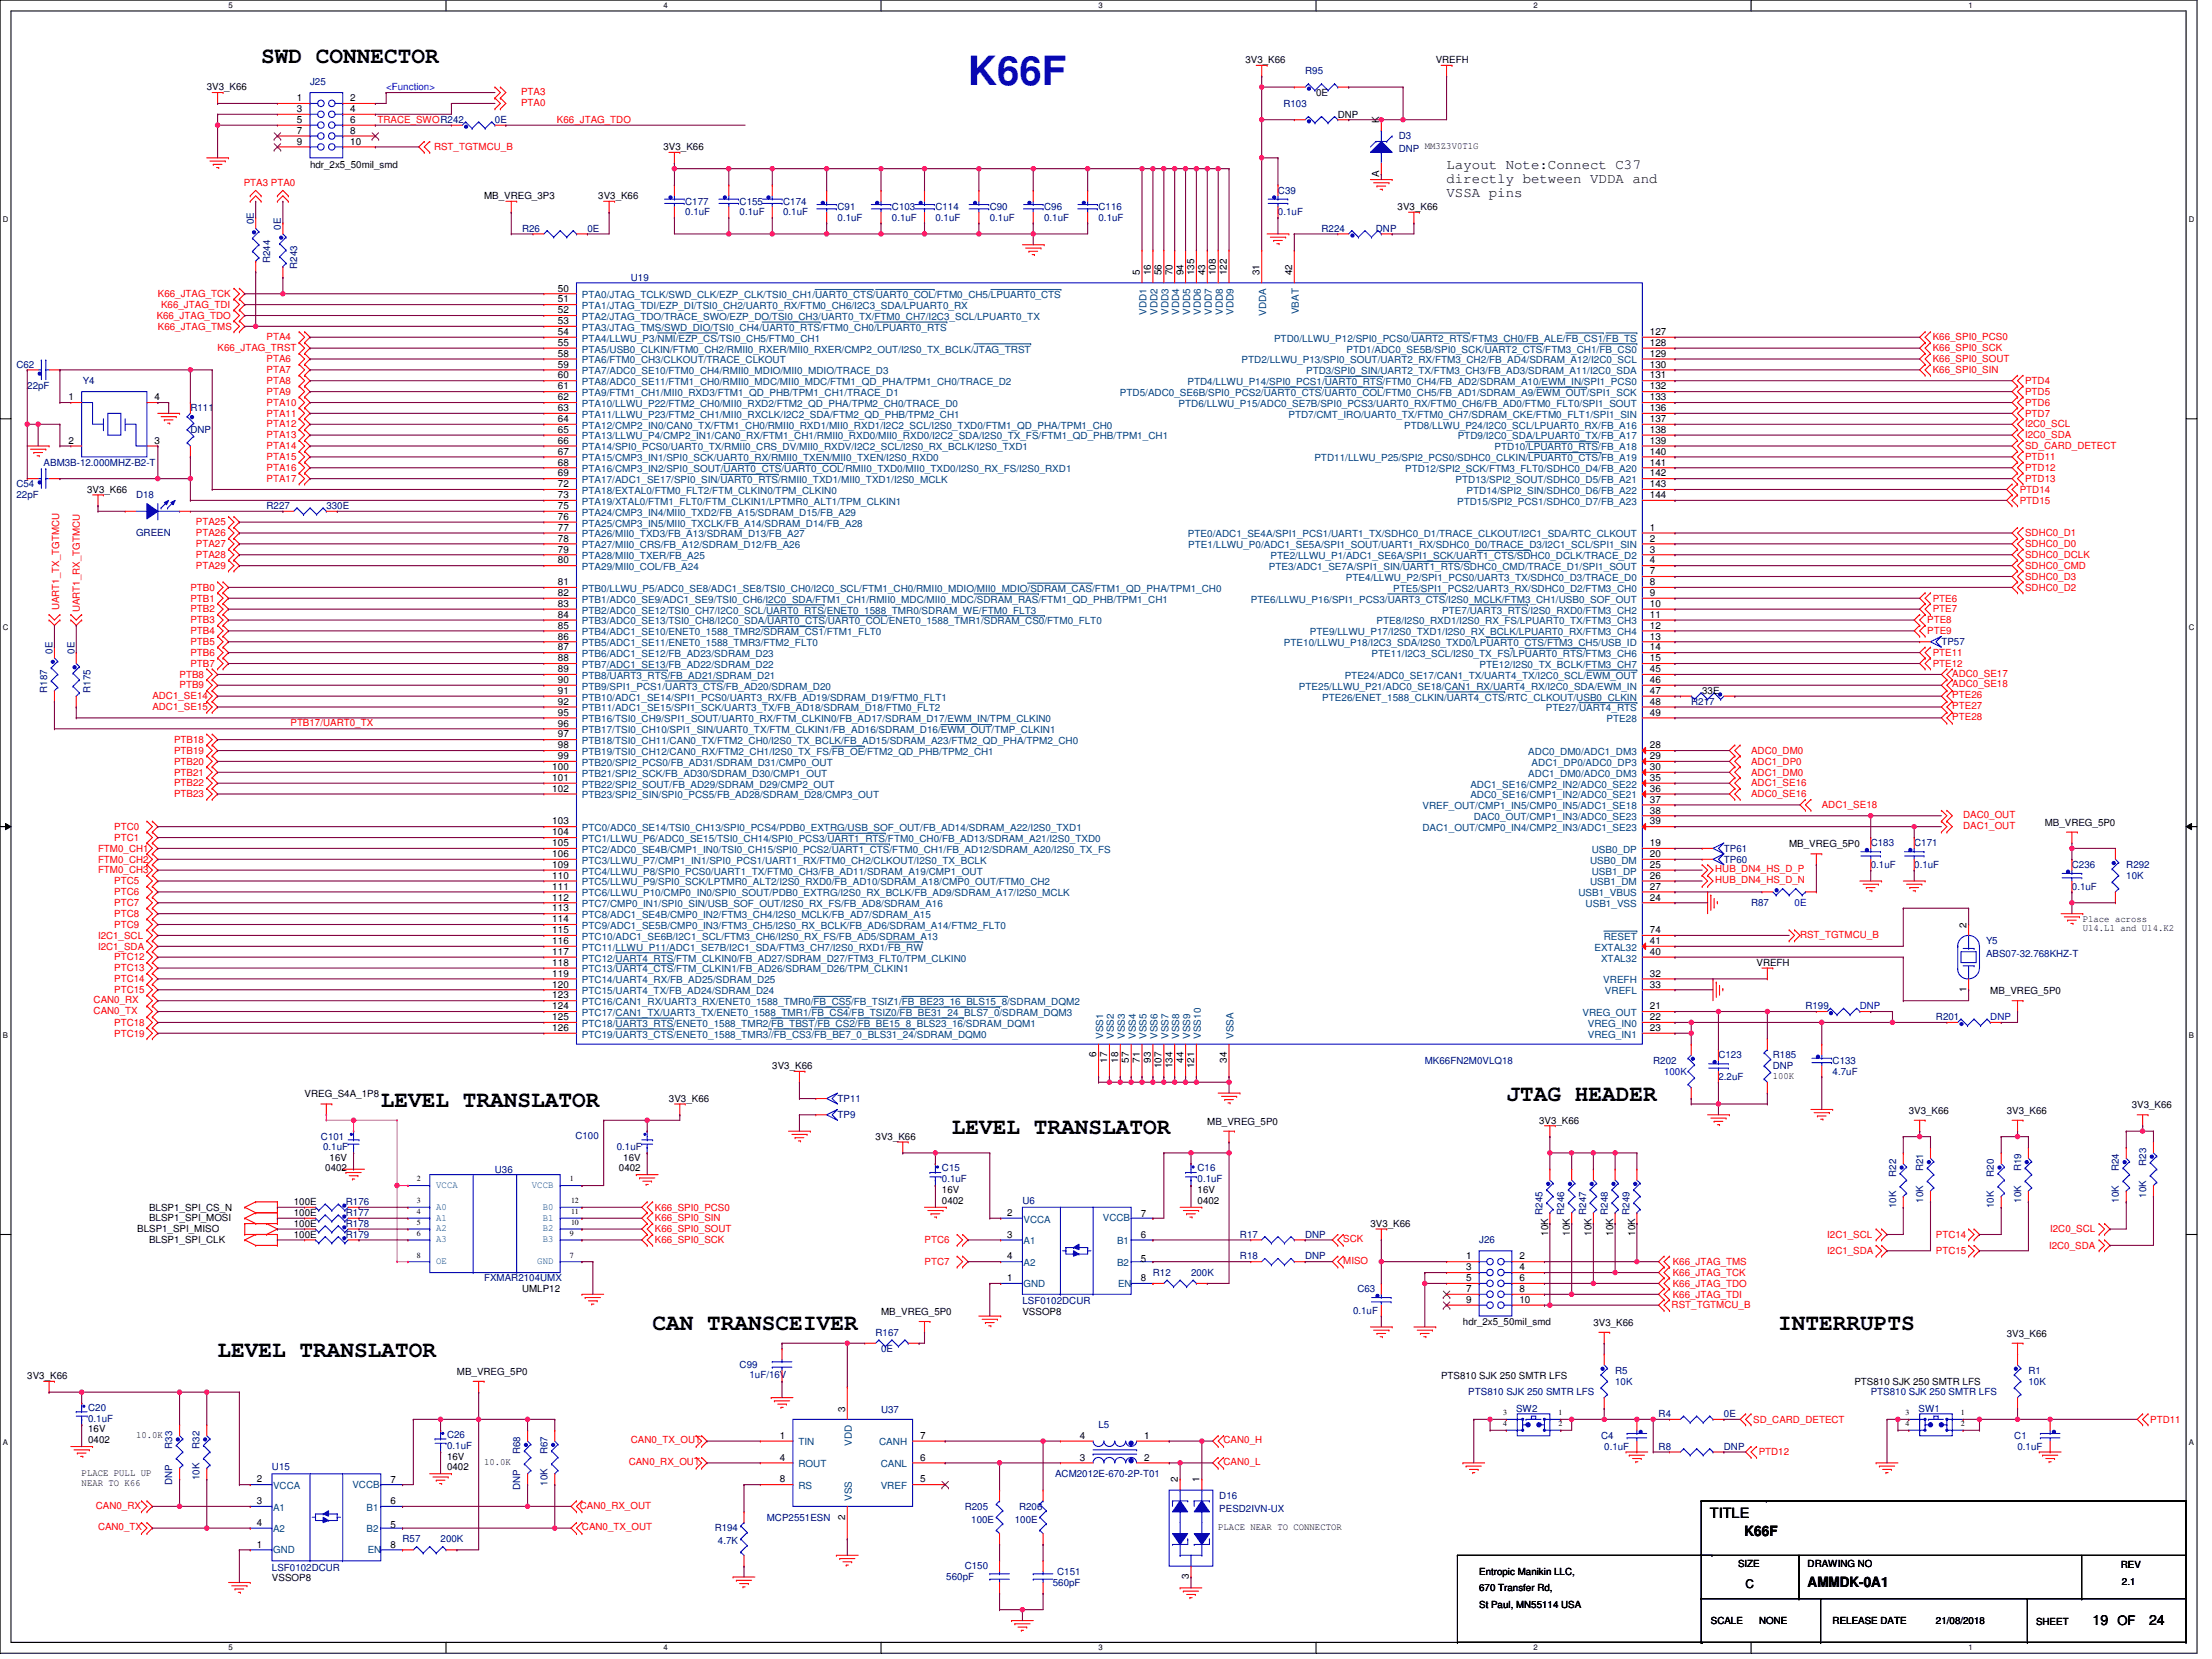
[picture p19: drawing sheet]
<svg xmlns="http://www.w3.org/2000/svg" width="610mm" height="457mm" viewBox="0 0 610 457" stroke-linecap="round" stroke-linejoin="round" font-family="sans-serif">
<defs><g id="words">
<text font-size="11.1" fill="#00f" x="266.8" y="23.5">K66F</text>
<g font-size="6.3">
<text x="72" y="17.3">SWD CONNECTOR</text>
<text x="104.9" y="305">LEVEL TRANSLATOR</text>
<text x="415.1" y="303.5">JTAG HEADER</text>
<text x="262.3" y="312.5">LEVEL TRANSLATOR</text>
<text x="179.9" y="366.4">CAN TRANSCEIVER</text>
<text x="490.1" y="366.4">INTERRUPTS</text>
<text x="60" y="373.9">LEVEL TRANSLATOR</text>
</g>
<g font-size="3.9">
<text x="398.7" y="46.6">Layout Note:Connect C37</text>
<text x="398.7" y="50.5">directly between VDDA and</text>
<text x="398.7" y="54.4">VSSA pins</text>
<text x="471.2" y="418.3">TITLE</text>
<text x="480.8" y="423.2">K66F</text>
<text x="498.2" y="437.3">AMMDK-0A1</text>
<text x="576.7" y="447.7">19</text>
<text x="592.3" y="447.7">24</text>
</g>
<text font-size="3.6" x="583.6" y="447.7">OF</text>
<text font-size="3.3" x="481.1" y="437.6">C</text>
<g font-size="2.7">
<text x="343.2" y="17.4">3V3_K66</text>
<text x="395.7" y="17.4">VREFH</text>
<text x="57" y="24.9">3V3_K66</text>
<text x="81.8" y="27.9">1</text>
<text x="96.5" y="27.9">2</text>
<text x="362.7" y="26.4">0E</text>
<text x="81.8" y="30.9">3</text>
<text x="81.8" y="33.9">5</text>
<text x="96.5" y="30.9">4</text>
<text x="96.5" y="33.9">6</text>
<text x="368.7" y="32.4">DNP</text>
<text x="380.1" y="33.9" transform="rotate(-90 380.1 33.9)">K</text>
<text x="81.8" y="36.9">7</text>
<text x="81.8" y="39.9">9</text>
<text x="96.5" y="36.9">8</text>
<text x="96.5" y="39.9">10</text>
<text x="182.9" y="41.4">3V3_K66</text>
<text x="392.7" y="41.1">MM3Z3V0T1G</text>
<text x="85.4" y="46.2">hdr_2x5_50mil_smd</text>
<text x="380.1" y="48.9" transform="rotate(-90 380.1 48.9)">A</text>
<text x="133.4" y="54.9">MB_VREG_3P3</text>
<text x="164.9" y="54.9">3V3_K66</text>
<text x="385.2" y="57.9">3V3_K66</text>
<text x="314.1" y="75.9" transform="rotate(-90 314.1 75.9)">5</text>
<text x="317.1" y="75.9" transform="rotate(-90 317.1 75.9)">16</text>
<text x="320.1" y="75.9" transform="rotate(-90 320.1 75.9)">56</text>
<text x="323.1" y="75.9" transform="rotate(-90 323.1 75.9)">70</text>
<text x="326.1" y="75.9" transform="rotate(-90 326.1 75.9)">94</text>
<text x="329.1" y="75.9" transform="rotate(-90 329.1 75.9)">135</text>
<text x="332.1" y="75.9" transform="rotate(-90 332.1 75.9)">43</text>
<text x="335.1" y="75.9" transform="rotate(-90 335.1 75.9)">108</text>
<text x="338.1" y="75.9" transform="rotate(-90 338.1 75.9)">122</text>
<text x="347.1" y="75.9" transform="rotate(-90 347.1 75.9)">31</text>
<text x="356.1" y="75.9" transform="rotate(-90 356.1 75.9)">42</text>
<text x="153.7" y="80.3">50</text>
<text x="153.7" y="83.3">51</text>
<text x="153.7" y="86.3">52</text>
<text x="153.7" y="89.3">53</text>
<text x="153.7" y="92.3">54</text>
<text x="153.7" y="95.3">55</text>
<text x="454.7" y="92.3">127</text>
<text x="454.7" y="95.3">128</text>
<text x="153.7" y="98.3">58</text>
<text x="153.7" y="101.3">59</text>
<text x="454.7" y="98.3">129</text>
<text x="454.7" y="101.3">130</text>
<text x="153.7" y="104.3">60</text>
<text x="153.7" y="107.3">61</text>
<text x="454.7" y="104.3">131</text>
<text x="454.7" y="107.3">132</text>
<text x="18.9" y="110.3">1</text>
<text x="42.6" y="110.3">4</text>
<text x="153.7" y="110.3">62</text>
<text x="153.7" y="113.3">63</text>
<text x="454.7" y="110.3">133</text>
<text x="454.7" y="113.3">136</text>
<text x="153.7" y="116.3">64</text>
<text x="153.7" y="119.3">65</text>
<text x="454.7" y="116.3">137</text>
<text x="454.7" y="119.3">138</text>
<text x="18.9" y="122.3">2</text>
<text x="42.6" y="122.3">3</text>
<text x="153.7" y="122.3">66</text>
<text x="153.7" y="125.3">67</text>
<text x="454.7" y="122.3">139</text>
<text x="454.7" y="125.3">140</text>
<text x="153.7" y="128.3">68</text>
<text x="153.7" y="131.3">69</text>
<text x="454.7" y="128.3">141</text>
<text x="454.7" y="131.3">142</text>
<text x="24" y="135.8">3V3_K66</text>
<text x="153.7" y="134.3">72</text>
<text x="153.7" y="137.3">73</text>
<text x="454.7" y="134.3">143</text>
<text x="454.7" y="137.3">144</text>
<text x="153.7" y="140.3">75</text>
<text x="153.7" y="143.3">76</text>
<text x="153.7" y="146.3">77</text>
<text x="153.7" y="149.3">78</text>
<text x="454.7" y="146.3">1</text>
<text x="454.7" y="149.3">2</text>
<text x="153.7" y="152.3">79</text>
<text x="153.7" y="155.3">80</text>
<text x="454.7" y="152.3">3</text>
<text x="454.7" y="155.3">4</text>
<text x="153.7" y="161.3">81</text>
<text x="454.7" y="158.3">7</text>
<text x="454.7" y="161.3">8</text>
<text x="153.7" y="164.3">82</text>
<text x="153.7" y="167.3">83</text>
<text x="454.7" y="164.3">9</text>
<text x="454.7" y="167.3">10</text>
<text x="153.7" y="170.3">84</text>
<text x="153.7" y="173.2">85</text>
<text x="454.7" y="170.3">11</text>
<text x="454.7" y="173.2">12</text>
<text x="153.7" y="176.3">86</text>
<text x="153.7" y="179.2">87</text>
<text x="454.7" y="176.3">13</text>
<text x="454.7" y="179.2">14</text>
<text x="153.7" y="182.2">88</text>
<text x="153.7" y="185.2">89</text>
<text x="454.7" y="185.2">45</text>
<text x="454.7" y="182.2">15</text>
<text x="153.7" y="188.2">90</text>
<text x="153.7" y="191.2">91</text>
<text x="454.7" y="188.2">46</text>
<text x="454.7" y="191.2">47</text>
<text x="469.1" y="191.2">33E</text>
<text x="153.7" y="194.2">92</text>
<text x="153.7" y="197.2">95</text>
<text x="454.7" y="194.2">48</text>
<text x="454.7" y="197.2">49</text>
<text x="153.7" y="200.2">96</text>
<text x="153.7" y="203.2">97</text>
<text x="153.7" y="206.2">98</text>
<text x="153.7" y="209.2">99</text>
<text x="454.7" y="206.2">28</text>
<text x="454.7" y="209.2">29</text>
<text x="152.2" y="212.2">100</text>
<text x="152.2" y="215.2">101</text>
<text x="454.7" y="215.2">35</text>
<text x="454.7" y="212.2">30</text>
<text x="152.2" y="218.2">102</text>
<text x="454.7" y="221.2">37</text>
<text x="454.7" y="218.2">36</text>
<text x="152.2" y="227.2">103</text>
<text x="454.7" y="224.2">38</text>
<text x="454.7" y="227.2">39</text>
<text x="563.5" y="227.5">MB_VREG_5P0</text>
<text x="152.2" y="230.2">104</text>
<text x="152.2" y="233.2">105</text>
<text x="454.7" y="233.2">19</text>
<text x="493.1" y="233.5">MB_VREG_5P0</text>
<text x="152.2" y="236.2">106</text>
<text x="152.2" y="239.2">109</text>
<text x="454.7" y="236.2">20</text>
<text x="454.7" y="239.2">25</text>
<text x="152.2" y="242.2">110</text>
<text x="152.2" y="245.2">111</text>
<text x="454.7" y="242.2">26</text>
<text x="454.7" y="245.2">27</text>
<text x="152.2" y="248.2">112</text>
<text x="152.2" y="251.2">113</text>
<text x="454.7" y="248.2">24</text>
<text x="152.2" y="254.2">114</text>
<text x="152.2" y="257.2">115</text>
<text x="454.7" y="257.2">74</text>
<text x="541.9" y="255.7" transform="rotate(-90 541.9 255.7)">2</text>
<text x="574" y="254">Place across</text>
<text x="574" y="256.6">U14.L1 and U14.K2</text>
<text x="152.2" y="260.2">116</text>
<text x="152.2" y="263.2">117</text>
<text x="454.7" y="260.2">41</text>
<text x="454.7" y="263.2">40</text>
<text x="152.2" y="266.2">118</text>
<text x="152.2" y="269.2">119</text>
<text x="454.7" y="269.2">32</text>
<text x="484.1" y="266.2">VREFH</text>
<text x="152.2" y="272.2">120</text>
<text x="152.2" y="275.2">123</text>
<text x="454.7" y="272.2">33</text>
<text x="541.9" y="273.4" transform="rotate(-90 541.9 273.4)">1</text>
<text x="548.5" y="274">MB_VREG_5P0</text>
<text x="152.2" y="278.2">124</text>
<text x="152.2" y="281.2">125</text>
<text x="454.7" y="281.2">22</text>
<text x="454.7" y="278.2">21</text>
<text x="152.2" y="284.1">126</text>
<text x="454.7" y="284.1">23</text>
<text x="302.1" y="291.4" transform="rotate(-90 302.1 291.4)">6</text>
<text x="305.1" y="292.9" transform="rotate(-90 305.1 292.9)">17</text>
<text x="308.1" y="292.9" transform="rotate(-90 308.1 292.9)">18</text>
<text x="311.1" y="292.9" transform="rotate(-90 311.1 292.9)">57</text>
<text x="314.1" y="292.9" transform="rotate(-90 314.1 292.9)">71</text>
<text x="317.1" y="292.9" transform="rotate(-90 317.1 292.9)">93</text>
<text x="326.1" y="292.9" transform="rotate(-90 326.1 292.9)">44</text>
<text x="338.1" y="292.9" transform="rotate(-90 338.1 292.9)">34</text>
<text x="212.8" y="294.6">3V3_K66</text>
<text x="320.1" y="294.4" transform="rotate(-90 320.1 294.4)">107</text>
<text x="323.1" y="294.4" transform="rotate(-90 323.1 294.4)">134</text>
<text x="329.1" y="294.4" transform="rotate(-90 329.1 294.4)">121</text>
<text x="488.6" y="297.4">100K</text>
<text x="83.9" y="302.4">VREG_S4A_1P8</text>
<text x="184.4" y="303.6">3V3_K66</text>
<text x="587.5" y="305.4">3V3_K66</text>
<text x="332.7" y="309.9">MB_VREG_5P0</text>
<text x="424.1" y="309.6">3V3_K66</text>
<text x="526" y="306.9">3V3_K66</text>
<text x="553" y="306.9">3V3_K66</text>
<text x="241.3" y="314.1">3V3_K66</text>
<text x="89.6" y="322.8">0402</text>
<text x="90.8" y="319.8">16V</text>
<text x="170.6" y="322.8">0402</text>
<text x="171.8" y="319.8">16V</text>
<text x="259.6" y="328.8">16V</text>
<text x="330" y="328.8">16V</text>
<text x="41.1" y="333.6">BLSP1_SPI_CS_N</text>
<text x="81" y="335.1">100E</text>
<text x="81" y="332.1">100E</text>
<text x="259.6" y="331.8">0402</text>
<text x="277.6" y="335.1">2</text>
<text x="314.4" y="335.4">7</text>
<text x="330" y="331.8">0402</text>
<text x="37.8" y="339.6">BLSP1_SPI_MISO</text>
<text x="41.1" y="336.6">BLSP1_SPI_MOSI</text>
<text x="81" y="341.1">100E</text>
<text x="81" y="338.1">100E</text>
<text x="277.6" y="341.1">3</text>
<text x="314.4" y="341.1">6</text>
<text x="377.7" y="338.1">3V3_K66</text>
<text x="426.6" y="340.5" transform="rotate(-90 426.6 340.5)">10K</text>
<text x="432.6" y="340.5" transform="rotate(-90 432.6 340.5)">10K</text>
<text x="438.6" y="340.5" transform="rotate(-90 438.6 340.5)">10K</text>
<text x="444.6" y="340.5" transform="rotate(-90 444.6 340.5)">10K</text>
<text x="450.6" y="340.5" transform="rotate(-90 450.6 340.5)">10K</text>
<text x="41.1" y="342.6">BLSP1_SPI_CLK</text>
<text x="277.6" y="347.1">4</text>
<text x="314.4" y="347.7">5</text>
<text x="404" y="347.1">1</text>
<text x="418.7" y="347.1">2</text>
<text x="277.6" y="353.1">1</text>
<text x="314.4" y="353.1">8</text>
<text x="404" y="350.1">3</text>
<text x="404" y="353.1">5</text>
<text x="418.7" y="350.1">4</text>
<text x="418.7" y="353.1">6</text>
<text x="143.9" y="356.1">UMLP12</text>
<text x="404" y="356.1">7</text>
<text x="404" y="359.1">9</text>
<text x="418.7" y="356.1">8</text>
<text x="418.7" y="359.1">10</text>
<text x="242.8" y="362.4">MB_VREG_5P0</text>
<text x="281.8" y="362.4">VSSOP8</text>
<text x="403.2" y="365.1">hdr_2x5_50mil_smd</text>
<text x="439.1" y="365.4">3V3_K66</text>
<text x="553" y="368.4">3V3_K66</text>
<text x="7.5" y="380.1">3V3_K66</text>
<text x="125.9" y="378.9">MB_VREG_5P0</text>
<text x="397.1" y="380.1">PTS810 SJK 250 SMTR LFS</text>
<text x="511" y="381.6">PTS810 SJK 250 SMTR LFS</text>
<text x="232.9" y="389.1" transform="rotate(-90 232.9 389.1)">3</text>
<text x="24.3" y="394.8">16V</text>
<text x="24.3" y="397.7">0402</text>
<text x="37.5" y="396.3">10.0K</text>
<text x="214.9" y="396.5">1</text>
<text x="253.6" y="396.5">7</text>
<text x="297.6" y="396.5">4</text>
<text x="315.3" y="396.5">1</text>
<text x="22.5" y="406.8">PLACE PULL UP</text>
<text x="123.2" y="402.2">16V</text>
<text x="123.2" y="405.2">0402</text>
<text x="133.4" y="403.8">10.0K</text>
<text x="214.9" y="402.5">4</text>
<text x="253.6" y="402.5">6</text>
<text x="297.6" y="402.5">3</text>
<text x="315.3" y="402.5">2</text>
<text x="22.5" y="409.5">NEAR TO K66</text>
<text x="70.8" y="408.5">2</text>
<text x="107.6" y="408.8">7</text>
<text x="214.9" y="408.5">8</text>
<text x="253.6" y="408.5">5</text>
<text x="324.6" y="408.6" transform="rotate(-90 324.6 408.6)">2</text>
<text x="330.6" y="408.6" transform="rotate(-90 330.6 408.6)">1</text>
<text x="70.8" y="414.5">3</text>
<text x="107.6" y="414.5">6</text>
<text x="232.9" y="418.8" transform="rotate(-90 232.9 418.8)">2</text>
<text x="70.8" y="420.5">4</text>
<text x="107.6" y="421.1">5</text>
<text x="335.7" y="421.8">PLACE NEAR TO CONNECTOR</text>
<text x="70.8" y="426.5">1</text>
<text x="107.6" y="426.5">8</text>
<text x="479" y="431.9">SIZE</text>
<text x="498.2" y="431.9">DRAWING NO</text>
<text x="75" y="435.8">VSSOP8</text>
<text x="327.6" y="435.2" transform="rotate(-90 327.6 435.2)">3</text>
<text x="407.6" y="434">Entropic Manikin LLC,</text>
<text x="584.5" y="432.2">REV</text>
<text x="584.8" y="436.7">2.1</text>
<text x="407.6" y="438.5">670 Transfer Rd,</text>
<text x="407.6" y="443">St Paul, MN55114 USA</text>
<text x="471.5" y="447.5">SCALE</text>
<text x="484.8" y="447.5">NONE</text>
<text x="505.1" y="447.5">RELEASE DATE</text>
<text x="533.5" y="447.5">21/08/2018</text>
<text x="561.1" y="447.8">SHEET</text>
</g>
<g font-size="2.7" fill="#000080">
<text x="85.4" y="23.4">J25</text>
<text x="359.7" y="20.4">R95</text>
<text x="353.7" y="29.4">R103</text>
<text x="136.4" y="33.9">0E</text>
<text x="385.5" y="38.4">D3</text>
<text x="385.5" y="42">DNP</text>
<text x="352.2" y="53.4">C39</text>
<text x="188.8" y="56.4">C177</text>
<text x="188.8" y="59.4">0.1uF</text>
<text x="203.8" y="56.4">C155</text>
<text x="203.8" y="59.4">0.1uF</text>
<text x="215.8" y="56.4">C174</text>
<text x="215.8" y="59.4">0.1uF</text>
<text x="230.8" y="57.9">C91</text>
<text x="245.8" y="57.9">C103</text>
<text x="257.8" y="57.9">C114</text>
<text x="272.8" y="57.9">C90</text>
<text x="287.8" y="57.9">C96</text>
<text x="302.7" y="57.9">C116</text>
<text x="352.2" y="59.4">0.1uF</text>
<text x="69.9" y="61.8" transform="rotate(-90 69.9 61.8)">0E</text>
<text x="77.4" y="63.3" transform="rotate(-90 77.4 63.3)">0E</text>
<text x="143.9" y="63.9">R26</text>
<text x="161.9" y="63.9">0E</text>
<text x="230.8" y="60.9">0.1uF</text>
<text x="245.8" y="60.9">0.1uF</text>
<text x="257.8" y="60.9">0.1uF</text>
<text x="272.8" y="60.9">0.1uF</text>
<text x="287.8" y="60.9">0.1uF</text>
<text x="302.7" y="60.9">0.1uF</text>
<text x="364.2" y="63.9">R224</text>
<text x="379.2" y="63.9">DNP</text>
<text x="74.4" y="72.6" transform="rotate(-90 74.4 72.6)">R244</text>
<text x="81.9" y="74.1" transform="rotate(-90 81.9 74.1)">R243</text>
<text x="173.9" y="77.3">U19</text>
<text x="4.5" y="101.3">C62</text>
<text x="7.5" y="107.3">22pF</text>
<text x="22.8" y="105.8">Y4</text>
<text x="52.5" y="113.3">R111</text>
<text x="52.5" y="119.3">DNP</text>
<text x="12" y="128.3">ABM3B-12.000MHZ-B2-T</text>
<text x="4.5" y="134.3">C54</text>
<text x="4.5" y="137.3">22pF</text>
<text x="37.5" y="137.3">D18</text>
<text x="73.5" y="140.3">R227</text>
<text x="89.9" y="140.3">330E</text>
<text x="37.5" y="147.8">GREEN</text>
<text x="535" y="177.8">TP57</text>
<text x="14.5" y="180.2" transform="rotate(-90 14.5 180.2)">0E</text>
<text x="20.5" y="180.2" transform="rotate(-90 20.5 180.2)">0E</text>
<text x="13" y="190.9" transform="rotate(-90 13 190.9)">R187</text>
<text x="25" y="190.9" transform="rotate(-90 25 190.9)">R175</text>
<text x="466.1" y="194.2">R217</text>
<text x="515.6" y="233.2">C183</text>
<text x="527.5" y="233.2">C171</text>
<text x="475.1" y="234.7">TP61</text>
<text x="475.1" y="237.7">TP60</text>
<text x="515.6" y="239.2">0.1uF</text>
<text x="527.5" y="239.2">0.1uF</text>
<text x="571" y="239.2">C236</text>
<text x="586" y="239.2">R292</text>
<text x="571" y="245.2">0.1uF</text>
<text x="586" y="242.2">10K</text>
<text x="482.6" y="249.7">R87</text>
<text x="547.3" y="260.2">Y5</text>
<text x="547.3" y="263.8">ABS07-32.768KHZ-T</text>
<text x="497.6" y="278.2">R199</text>
<text x="533.5" y="281.2">R201</text>
<text x="392.7" y="293.2">MK66FN2M0VLQ18</text>
<text x="455.6" y="293.2">R202</text>
<text x="473.6" y="291.7">C123</text>
<text x="488.6" y="291.7">R185</text>
<text x="505.1" y="293.2">C133</text>
<text x="473.6" y="297.6">2.2uF</text>
<text x="488.6" y="294.6">DNP</text>
<text x="505.1" y="296.1">4.7uF</text>
<text x="230.8" y="303.6">TP11</text>
<text x="230.8" y="308.1">TP9</text>
<text x="88.5" y="314.1">C101</text>
<text x="89" y="316.8">0.1uF</text>
<text x="158.6" y="313.8">C100</text>
<text x="170" y="316.8">0.1uF</text>
<text x="136.4" y="323.1">U36</text>
<text x="259.6" y="322.8">C15</text>
<text x="330" y="322.8">C16</text>
<text x="530" y="322.8" transform="rotate(-90 530 322.8)">R21</text>
<text x="557" y="322.8" transform="rotate(-90 557 322.8)">R19</text>
<text x="584" y="322.8" transform="rotate(-90 584 322.8)">R24</text>
<text x="591.5" y="321.3" transform="rotate(-90 591.5 321.3)">R23</text>
<text x="259.6" y="325.8">0.1uF</text>
<text x="330" y="325.8">0.1uF</text>
<text x="522.5" y="324.3" transform="rotate(-90 522.5 324.3)">R22</text>
<text x="549.5" y="324.3" transform="rotate(-90 549.5 324.3)">R20</text>
<text x="95.3" y="335.1">R177</text>
<text x="95.3" y="332.1">R176</text>
<text x="281.8" y="331.8">U6</text>
<text x="425.1" y="334.8" transform="rotate(-90 425.1 334.8)">R245</text>
<text x="431.1" y="334.8" transform="rotate(-90 431.1 334.8)">R246</text>
<text x="437.1" y="334.8" transform="rotate(-90 437.1 334.8)">R247</text>
<text x="443.1" y="334.8" transform="rotate(-90 443.1 334.8)">R248</text>
<text x="449.1" y="334.8" transform="rotate(-90 449.1 334.8)">R249</text>
<text x="522.5" y="333" transform="rotate(-90 522.5 333)">10K</text>
<text x="530" y="331.5" transform="rotate(-90 530 331.5)">10K</text>
<text x="549.5" y="333" transform="rotate(-90 549.5 333)">10K</text>
<text x="557" y="331.5" transform="rotate(-90 557 331.5)">10K</text>
<text x="584" y="331.5" transform="rotate(-90 584 331.5)">10K</text>
<text x="591.5" y="330" transform="rotate(-90 591.5 330)">10K</text>
<text x="95.3" y="341.1">R179</text>
<text x="95.3" y="338.1">R178</text>
<text x="341.7" y="341.1">R17</text>
<text x="359.7" y="341.1">DNP</text>
<text x="341.7" y="347.1">R18</text>
<text x="359.7" y="347.1">DNP</text>
<text x="407.6" y="342.6">J26</text>
<text x="133.4" y="353.1">FXMAR2104UMX</text>
<text x="317.7" y="351.6">R12</text>
<text x="328.2" y="351.6">200K</text>
<text x="281.8" y="359.4">LSF0102DCUR</text>
<text x="374.1" y="356.1">C63</text>
<text x="372.9" y="362.1">0.1uF</text>
<text x="241.3" y="368.1">R167</text>
<text x="203.8" y="377.1">C99</text>
<text x="242.8" y="372.6">0E</text>
<text x="206.5" y="379.8">1uF/16V</text>
<text x="445.1" y="378.6">R5</text>
<text x="445.1" y="381.6">10K</text>
<text x="559" y="378.6">R1</text>
<text x="559" y="381.6">10K</text>
<text x="24.3" y="388.8">C20</text>
<text x="242.8" y="389.4">U37</text>
<text x="404.6" y="384.6">PTS810 SJK 250 SMTR LFS</text>
<text x="417.8" y="389.1">SW2</text>
<text x="515.6" y="384.6">PTS810 SJK 250 SMTR LFS</text>
<text x="528.7" y="389.1">SW1</text>
<text x="24.3" y="391.8">0.1uF</text>
<text x="302.7" y="393.6">L5</text>
<text x="457.1" y="390.6">R4</text>
<text x="475.1" y="390.6">0E</text>
<text x="47.5" y="399.3" transform="rotate(-90 47.5 399.3)">R33</text>
<text x="54.9" y="399.3" transform="rotate(-90 54.9 399.3)">R32</text>
<text x="123.2" y="396.3">C26</text>
<text x="123.2" y="399.2">0.1uF</text>
<text x="143.4" y="400.7" transform="rotate(-90 143.4 400.7)">R68</text>
<text x="150.9" y="400.7" transform="rotate(-90 150.9 400.7)">R67</text>
<text x="441.2" y="396.6">C4</text>
<text x="442.1" y="399.5">0.1uF</text>
<text x="457.1" y="399.5">R8</text>
<text x="475.1" y="399.5">DNP</text>
<text x="555.1" y="396.6">C1</text>
<text x="556" y="399.5">0.1uF</text>
<text x="54.9" y="407.9" transform="rotate(-90 54.9 407.9)">10K</text>
<text x="75" y="405.2">U15</text>
<text x="290.8" y="407">ACM2012E-670-2P-T01</text>
<text x="47.5" y="409.1" transform="rotate(-90 47.5 409.1)">DNP</text>
<text x="143.4" y="410.7" transform="rotate(-90 143.4 410.7)">DNP</text>
<text x="150.9" y="409.4" transform="rotate(-90 150.9 409.4)">10K</text>
<text x="336" y="413">D16</text>
<text x="211.3" y="419">MCP2551ESN</text>
<text x="265.9" y="416">R205</text>
<text x="267.7" y="419.6">100E</text>
<text x="279.7" y="419.6">100E</text>
<text x="280.9" y="416">R206</text>
<text x="336" y="416.6">PESD2IVN-UX</text>
<text x="110.9" y="425">R57</text>
<text x="121.4" y="425">200K</text>
<text x="197" y="422">R194</text>
<text x="197.8" y="425.6">4.7K</text>
<text x="75" y="432.8">LSF0102DCUR</text>
<text x="260.8" y="435.5">560pF</text>
<text x="265.9" y="432.5">C150</text>
<text x="290.2" y="437">560pF</text>
<text x="291.4" y="434">C151</text>
</g>
<text font-size="2.7" fill="#00f" x="106.4" y="24.9">&lt;Function&gt;</text>
<g font-size="2.7" fill="#f00">
<text x="143.6" y="29.1">PTA0</text>
<text x="143.6" y="26.1">PTA3</text>
<text x="104" y="33.8">TRACE_SWOR242</text>
<text x="153.5" y="33.8">K66_JTAG_TDO</text>
<text x="119.6" y="41.4">RST_TGTMCU_B</text>
<text x="67.2" y="51.3">PTA3 PTA0</text>
<text x="43.5" y="81.9">K66_JTAG_TCK</text>
<text x="43.2" y="87.8">K66_JTAG_TDO</text>
<text x="44.4" y="84.8">K66_JTAG_TDI</text>
<text x="43.5" y="90.8">K66_JTAG_TMS</text>
<text x="73.5" y="93.8">PTA4</text>
<text x="532.6" y="93.8">K66_SPI0_PCS0</text>
<text x="60" y="96.8">K66_JTAG_TRST</text>
<text x="73.5" y="99.8">PTA6</text>
<text x="532.6" y="96.8">K66_SPI0_SCK</text>
<text x="532.6" y="99.8">K66_SPI0_SOUT</text>
<text x="73.5" y="102.8">PTA7</text>
<text x="73.5" y="105.8">PTA8</text>
<text x="532.6" y="102.8">K66_SPI0_SIN</text>
<text x="558.1" y="105.8">PTD4</text>
<text x="73.5" y="108.8">PTA9</text>
<text x="73.5" y="111.8">PTA10</text>
<text x="558.1" y="111.8">PTD6</text>
<text x="558.1" y="108.8">PTD5</text>
<text x="73.5" y="114.8">PTA11</text>
<text x="73.5" y="117.8">PTA12</text>
<text x="558.1" y="117.8">I2C0_SCL</text>
<text x="558.1" y="114.8">PTD7</text>
<text x="73.5" y="120.8">PTA13</text>
<text x="73.5" y="123.8">PTA14</text>
<text x="558.1" y="123.8">SD_CARD_DETECT</text>
<text x="558.1" y="120.8">I2C0_SDA</text>
<text x="73.5" y="126.8">PTA15</text>
<text x="73.5" y="129.8">PTA16</text>
<text x="558.1" y="126.8">PTD11</text>
<text x="558.1" y="129.8">PTD12</text>
<text x="73.5" y="132.8">PTA17</text>
<text x="556.6" y="135.8">PTD14</text>
<text x="558.1" y="132.8">PTD13</text>
<text x="556.6" y="138.8">PTD15</text>
<text x="54" y="144.8">PTA25</text>
<text x="54" y="147.8">PTA26</text>
<text x="558.1" y="147.8">SDHC0_D1</text>
<text x="54" y="150.8">PTA27</text>
<text x="54" y="153.8">PTA28</text>
<text x="558.1" y="150.8">SDHC0_D0</text>
<text x="558.1" y="153.8">SDHC0_DCLK</text>
<text x="54" y="156.8">PTA29</text>
<text x="558.1" y="156.8">SDHC0_CMD</text>
<text x="558.1" y="159.8">SDHC0_D3</text>
<text x="52.5" y="162.8">PTB0</text>
<text x="52.5" y="165.8">PTB1</text>
<text x="532.6" y="165.8">PTE6</text>
<text x="558.1" y="162.8">SDHC0_D2</text>
<text x="16.3" y="168.2" transform="rotate(-90 16.3 168.2)">UART1_TX_TGTMCU</text>
<text x="22" y="168.8" transform="rotate(-90 22 168.8)">UART1_RX_TGTMCU</text>
<text x="52.5" y="168.8">PTB2</text>
<text x="52.5" y="171.8">PTB3</text>
<text x="531.1" y="171.8">PTE8</text>
<text x="532.6" y="168.8">PTE7</text>
<text x="52.5" y="174.8">PTB4</text>
<text x="52.5" y="177.8">PTB5</text>
<text x="531.1" y="174.8">PTE9</text>
<text x="52.5" y="180.8">PTB6</text>
<text x="52.5" y="183.7">PTB7</text>
<text x="532.6" y="180.8">PTE11</text>
<text x="532.6" y="183.7">PTE12</text>
<text x="49.5" y="186.8">PTB8</text>
<text x="49.5" y="189.7">PTB9</text>
<text x="538" y="186.5">ADC0_SE17</text>
<text x="538" y="189.4">ADC0_SE18</text>
<text x="42" y="192.7">ADC1_SE14</text>
<text x="42" y="195.7">ADC1_SE15</text>
<text x="538" y="195.4">PTE27</text>
<text x="538" y="192.4">PTE26</text>
<text x="80.1" y="200.2">PTB17/UART0_TX</text>
<text x="538" y="198.4">PTE28</text>
<text x="48" y="204.7">PTB18</text>
<text x="48" y="207.7">PTB19</text>
<text x="482.6" y="207.7">ADC0_DM0</text>
<text x="48" y="210.7">PTB20</text>
<text x="48" y="213.7">PTB21</text>
<text x="482.6" y="210.7">ADC1_DP0</text>
<text x="482.6" y="213.7">ADC1_DM0</text>
<text x="48" y="216.7">PTB22</text>
<text x="48" y="219.7">PTB23</text>
<text x="482.6" y="219.7">ADC0_SE16</text>
<text x="482.6" y="216.7">ADC1_SE16</text>
<text x="502.1" y="222.7">ADC1_SE18</text>
<text x="541" y="225.4">DAC0_OUT</text>
<text x="31.5" y="228.7">PTC0</text>
<text x="31.5" y="231.7">PTC1</text>
<text x="541" y="228.4">DAC1_OUT</text>
<text x="27" y="234.7">FTM0_CH1</text>
<text x="27" y="237.7">FTM0_CH2</text>
<text x="27" y="240.7">FTM0_CH3</text>
<text x="31.5" y="243.7">PTC5</text>
<text x="472.7" y="240.4">HUB_DN4_HS_D_P</text>
<text x="472.7" y="243.4">HUB_DN4_HS_D_N</text>
<text x="31.5" y="246.7">PTC6</text>
<text x="31.5" y="249.7">PTC7</text>
<text x="31.5" y="255.7">PTC9</text>
<text x="31.5" y="252.7">PTC8</text>
<text x="27" y="258.7">I2C1_SCL</text>
<text x="27" y="261.7">I2C1_SDA</text>
<text x="496.1" y="258.4">RST_TGTMCU_B</text>
<text x="31.5" y="267.7">PTC13</text>
<text x="31.5" y="264.7">PTC12</text>
<text x="31.5" y="273.7">PTC15</text>
<text x="31.5" y="270.7">PTC14</text>
<text x="25.8" y="279.4">CAN0_TX</text>
<text x="25.8" y="276.4">CAN0_RX</text>
<text x="31.5" y="282.7">PTC18</text>
<text x="31.5" y="285.7">PTC19</text>
<text x="180.5" y="333.6">K66_SPI0_PCS0</text>
<text x="180.5" y="339.6">K66_SPI0_SOUT</text>
<text x="180.5" y="336.6">K66_SPI0_SIN</text>
<text x="503.6" y="341.1">I2C1_SCL</text>
<text x="533.5" y="341.1">PTC14</text>
<text x="565" y="339.6">I2C0_SCL</text>
<text x="180.5" y="342.6">K66_SPI0_SCK</text>
<text x="254.8" y="342.6">PTC6</text>
<text x="370.2" y="342.3">SCK</text>
<text x="503.6" y="345.6">I2C1_SDA</text>
<text x="533.5" y="345.6">PTC15</text>
<text x="564.7" y="344.1">I2C0_SDA</text>
<text x="254.8" y="348.6">PTC7</text>
<text x="370.2" y="348.3">MISO</text>
<text x="461" y="348.6">K66_JTAG_TMS</text>
<text x="461" y="351.6">K66_JTAG_TCK</text>
<text x="461" y="354.6">K66_JTAG_TDO</text>
<text x="461" y="357.6">K66_JTAG_TDI</text>
<text x="460.7" y="360.6">RST_TGTMCU_B</text>
<text x="483.2" y="392">SD_CARD_DETECT</text>
<text x="592.6" y="392">PTD11</text>
<text x="173.9" y="397.7">CAN0_TX_OUT</text>
<text x="337.2" y="397.7">CAN0_H</text>
<text x="484.7" y="401">PTD12</text>
<text x="173.3" y="403.8">CAN0_RX_OUT</text>
<text x="337.2" y="403.8">CAN0_L</text>
<text x="26.4" y="415.7">CAN0_RX</text>
<text x="159.8" y="415.7">CAN0_RX_OUT</text>
<text x="27" y="421.7">CAN0_TX</text>
<text x="160.4" y="421.7">CAN0_TX_OUT</text>
</g>
<g font-size="2.7" fill="#004080">
<text x="160.4" y="82.2">PTA0/JTAG_TCLK/SWD_CLK/EZP_CLK/TSI0_CH1/UART0_CTS/UART0_COL/FTM0_CH5/LPUART0_CTS</text>
<text x="160.4" y="85.2">PTA1/JTAG_TDI/EZP_DI/TSI0_CH2/UART0_RX/FTM0_CH6/I2C3_SDA/LPUART0_RX</text>
<text x="160.4" y="88.2">PTA2/JTAG_TDO/TRACE_SWO/EZP_DO/TSI0_CH3/UART0_TX/FTM0_CH7/I2C3_SCL/LPUART0_TX</text>
<text x="316" y="86.7" transform="rotate(-90 316 86.7)">VDD1</text>
<text x="319" y="86.7" transform="rotate(-90 319 86.7)">VDD2</text>
<text x="322" y="86.7" transform="rotate(-90 322 86.7)">VDD3</text>
<text x="325" y="86.7" transform="rotate(-90 325 86.7)">VDD4</text>
<text x="328" y="86.7" transform="rotate(-90 328 86.7)">VDD5</text>
<text x="331" y="86.7" transform="rotate(-90 331 86.7)">VDD6</text>
<text x="334" y="86.7" transform="rotate(-90 334 86.7)">VDD7</text>
<text x="337" y="86.7" transform="rotate(-90 337 86.7)">VDD8</text>
<text x="340" y="86.7" transform="rotate(-90 340 86.7)">VDD9</text>
<text x="349" y="87" transform="rotate(-90 349 87)">VDDA</text>
<text x="357.9" y="86.6" transform="rotate(-90 357.9 86.6)">VBAT</text>
<text x="160.4" y="91.1">PTA3/JTAG_TMS/SWD_DIO/TSI0_CH4/UART0_RTS/FTM0_CH0/LPUART0_RTS</text>
<text x="160.4" y="94.1">PTA4/LLWU_P3/NMI/EZP_CS/TSI0_CH5/FTM0_CH1</text>
<text x="351.1" y="94.1">PTD0/LLWU_P12/SPI0_PCS0/UART2_RTS/FTM3_CH0/FB_ALE/FB_CS1/FB_TS</text>
<text x="160.4" y="97.2">PTA5/USB0_CLKIN/FTM0_CH2/RMII0_RXER/MII0_RXER/CMP2_OUT/I2S0_TX_BCLK/JTAG_TRST</text>
<text x="160.4" y="100.1">PTA6/FTM0_CH3/CLKOUT/TRACE_CLKOUT</text>
<text x="342.2" y="100.1">PTD2/LLWU_P13/SPI0_SOUT/UART2_RX/FTM3_CH2/FB_AD4/SDRAM_A12/I2C0_SCL</text>
<text x="371.1" y="97.2">PTD1/ADC0_SE5B/SPI0_SCK/UART2_CTS/FTM3_CH1/FB_CS0</text>
<text x="160.4" y="103.1">PTA7/ADC0_SE10/FTM0_CH4/RMII0_MDIO/MII0_MDIO/TRACE_D3</text>
<text x="160.4" y="106.1">PTA8/ADC0_SE11/FTM1_CH0/RMII0_MDC/MII0_MDC/FTM1_QD_PHA/TPM1_CH0/TRACE_D2</text>
<text x="327.3" y="106.1">PTD4/LLWU_P14/SPI0_PCS1/UART0_RTS/FTM0_CH4/FB_AD2/SDRAM_A10/EWM_IN/SPI1_PCS0</text>
<text x="359.9" y="103.1">PTD3/SPI0_SIN/UART2_TX/FTM3_CH3/FB_AD3/SDRAM_A11/I2C0_SDA</text>
<text x="160.4" y="109.1">PTA9/FTM1_CH1/MII0_RXD3/FTM1_QD_PHB/TPM1_CH1/TRACE_D1</text>
<text x="160.4" y="112.1">PTA10/LLWU_P22/FTM2_CH0/MII0_RXD2/FTM2_QD_PHA/TPM2_CH0/TRACE_D0</text>
<text x="308.6" y="109.1">PTD5/ADC0_SE6B/SPI0_PCS2/UART0_CTS/UART0_COL/FTM0_CH5/FB_AD1/SDRAM_A9/EWM_OUT/SPI1_SCK</text>
<text x="324.8" y="112.1">PTD6/LLWU_P15/ADC0_SE7B/SPI0_PCS3/UART0_RX/FTM0_CH6/FB_AD0/FTM0_FLT0/SPI1_SOUT</text>
<text x="160.4" y="118.1">PTA12/CMP2_IN0/CAN0_TX/FTM1_CH0/RMII0_RXD1/MII0_RXD1/I2C2_SCL/I2S0_TXD0/FTM1_QD_PHA/TPM1_CH0</text>
<text x="160.4" y="115.1">PTA11/LLWU_P23/FTM2_CH1/MII0_RXCLK/I2C2_SDA/FTM2_QD_PHB/TPM2_CH1</text>
<text x="355.1" y="115.1">PTD7/CMT_IRO/UART0_TX/FTM0_CH7/SDRAM_CKE/FTM0_FLT1/SPI1_SIN</text>
<text x="387" y="118.1">PTD8/LLWU_P24/I2C0_SCL/LPUART0_RX/FB_A16</text>
<text x="160.4" y="121.1">PTA13/LLWU_P4/CMP2_IN1/CAN0_RX/FTM1_CH1/RMII0_RXD0/MII0_RXD0/I2C2_SDA/I2S0_TX_FS/FTM1_QD_PHB/TPM1_CH1</text>
<text x="160.4" y="124.1">PTA14/SPI0_PCS0/UART0_TX/RMII0_CRS_DV/MII0_RXDV/I2C2_SCL/I2S0_RX_BCLK/I2S0_TXD1</text>
<text x="401.7" y="121.1">PTD9/I2C0_SDA/LPUART0_TX/FB_A17</text>
<text x="411.9" y="124.1">PTD10/LPUART0_RTS/FB_A18</text>
<text x="160.4" y="127.1">PTA15/CMP3_IN1/SPI0_SCK/UART0_RX/RMII0_TXEN/MII0_TXEN/I2S0_RXD0</text>
<text x="160.4" y="130.1">PTA16/CMP3_IN2/SPI0_SOUT/UART0_CTS/UART0_COL/RMII0_TXD0/MII0_TXD0/I2S0_RX_FS/I2S0_RXD1</text>
<text x="362.2" y="127.1">PTD11/LLWU_P25/SPI2_PCS0/SDHC0_CLKIN/LPUART0_CTS/FB_A19</text>
<text x="387.3" y="130.1">PTD12/SPI2_SCK/FTM3_FLT0/SDHC0_D4/FB_A20</text>
<text x="160.4" y="133.1">PTA17/ADC1_SE17/SPI0_SIN/UART0_RTS/RMII0_TXD1/MII0_TXD1/I2S0_MCLK</text>
<text x="160.4" y="136.1">PTA18/EXTAL0/FTM0_FLT2/FTM_CLKIN0/TPM_CLKIN0</text>
<text x="401.1" y="133.1">PTD13/SPI2_SOUT/SDHC0_D5/FB_A21</text>
<text x="404.2" y="136.1">PTD14/SPI2_SIN/SDHC0_D6/FB_A22</text>
<text x="160.4" y="139.1">PTA19/XTAL0/FTM1_FLT0/FTM_CLKIN1/LPTMR0_ALT1/TPM_CLKIN1</text>
<text x="160.4" y="142.1">PTA24/CMP3_IN4/MII0_TXD2/FB_A15/SDRAM_D15/FB_A29</text>
<text x="401.6" y="139.1">PTD15/SPI2_PCS1/SDHC0_D7/FB_A23</text>
<text x="160.4" y="145.1">PTA25/CMP3_IN5/MII0_TXCLK/FB_A14/SDRAM_D14/FB_A28</text>
<text x="160.4" y="148.1">PTA26/MII0_TXD3/FB_A13/SDRAM_D13/FB_A27</text>
<text x="327.4" y="148.1">PTE0/ADC1_SE4A/SPI1_PCS1/UART1_TX/SDHC0_D1/TRACE_CLKOUT/I2C1_SDA/RTC_CLKOUT</text>
<text x="160.4" y="151.1">PTA27/MII0_CRS/FB_A12/SDRAM_D12/FB_A26</text>
<text x="160.4" y="154.1">PTA28/MII0_TXER/FB_A25</text>
<text x="327.5" y="151.1">PTE1/LLWU_P0/ADC1_SE5A/SPI1_SOUT/UART1_RX/SDHC0_D0/TRACE_D3/I2C1_SCL/SPI1_SIN</text>
<text x="350.1" y="154.1">PTE2/LLWU_P1/ADC1_SE6A/SPI1_SCK/UART1_CTS/SDHC0_DCLK/TRACE_D2</text>
<text x="160.4" y="157.1">PTA29/MII0_COL/FB_A24</text>
<text x="349.7" y="157.1">PTE3/ADC1_SE7A/SPI1_SIN/UART1_RTS/SDHC0_CMD/TRACE_D1/SPI1_SOUT</text>
<text x="370.9" y="160.1">PTE4/LLWU_P2/SPI1_PCS0/UART3_TX/SDHC0_D3/TRACE_D0</text>
<text x="160.4" y="163.1">PTB0/LLWU_P5/ADC0_SE8/ADC1_SE8/TSI0_CH0/I2C0_SCL/FTM1_CH0/RMII0_MDIO/MII0_MDIO/SDRAM_CAS/FTM1_QD_PHA/TPM1_CH0</text>
<text x="160.4" y="166.1">PTB1/ADC0_SE9/ADC1_SE9/TSI0_CH6/I2C0_SDA/FTM1_CH1/RMII0_MDC/MII0_MDC/SDRAM_RAS/FTM1_QD_PHB/TPM1_CH1</text>
<text x="344.7" y="166.1">PTE6/LLWU_P16/SPI1_PCS3/UART3_CTS/I2S0_MCLK/FTM3_CH1/USB0_SOF_OUT</text>
<text x="384" y="163.1">PTE5/SPI1_PCS2/UART3_RX/SDHC0_D2/FTM3_CH0</text>
<text x="160.4" y="169.1">PTB2/ADC0_SE12/TSI0_CH7/I2C0_SCL/UART0_RTS/ENET0_1588_TMR0/SDRAM_WE/FTM0_FLT3</text>
<text x="160.4" y="172.1">PTB3/ADC0_SE13/TSI0_CH8/I2C0_SDA/UART0_CTS/UART0_COL/ENET0_1588_TMR1/SDRAM_CS0/FTM0_FLT0</text>
<text x="379.4" y="172.1">PTE8/I2S0_RXD1/I2S0_RX_FS/LPUART0_TX/FTM3_CH3</text>
<text x="397.5" y="169.1">PTE7/UART3_RTS/I2S0_RXD0/FTM3_CH2</text>
<text x="160.4" y="175.1">PTB4/ADC1_SE10/ENET0_1588_TMR2/SDRAM_CS1/FTM1_FLT0</text>
<text x="160.4" y="178.1">PTB5/ADC1_SE11/ENET0_1588_TMR3/FTM2_FLT0</text>
<text x="353.8" y="178.1">PTE10/LLWU_P18/I2C3_SDA/I2S0_TXD0/LPUART0_CTS/FTM3_CH5/USB_ID</text>
<text x="361" y="175.1">PTE9/LLWU_P17/I2S0_TXD1/I2S0_RX_BCLK/LPUART0_RX/FTM3_CH4</text>
<text x="160.4" y="181.1">PTB6/ADC1_SE12/FB_AD23/SDRAM_D23</text>
<text x="160.4" y="184.1">PTB7/ADC1_SE13/FB_AD22/SDRAM_D22</text>
<text x="378" y="181.1">PTE11/I2C3_SCL/I2S0_TX_FS/LPUART0_RTS/FTM3_CH6</text>
<text x="407.8" y="184.1">PTE12/I2S0_TX_BCLK/FTM3_CH7</text>
<text x="160.4" y="190.1">PTB9/SPI1_PCS1/UART3_CTS/FB_AD20/SDRAM_D20</text>
<text x="160.4" y="187.1">PTB8/UART3_RTS/FB_AD21/SDRAM_D21</text>
<text x="358" y="190.1">PTE25/LLWU_P21/ADC0_SE18/CAN1_RX/UART4_RX/I2C0_SDA/EWM_IN</text>
<text x="370.6" y="187.1">PTE24/ADC0_SE17/CAN1_TX/UART4_TX/I2C0_SCL/EWM_OUT</text>
<text x="160.4" y="193.1">PTB10/ADC1_SE14/SPI1_PCS0/UART3_RX/FB_AD19/SDRAM_D19/FTM0_FLT1</text>
<text x="160.4" y="196">PTB11/ADC1_SE15/SPI1_SCK/UART3_TX/FB_AD18/SDRAM_D18/FTM0_FLT2</text>
<text x="364.4" y="193.1">PTE26/ENET_1588_CLKIN/UART4_CTS/RTC_CLKOUT/USB0_CLKIN</text>
<text x="426" y="196">PTE27/UART4_RTS</text>
<text x="160.4" y="199.1">PTB16/TSI0_CH9/SPI1_SOUT/UART0_RX/FTM_CLKIN0/FB_AD17/SDRAM_D17/EWM_IN/TPM_CLKIN0</text>
<text x="160.4" y="202.1">PTB17/TSI0_CH10/SPI1_SIN/UART0_TX/FTM_CLKIN1/FB_AD16/SDRAM_D16/EWM_OUT/TMP_CLKIN1</text>
<text x="442.7" y="199.1">PTE28</text>
<text x="160.4" y="205">PTB18/TSI0_CH11/CAN0_TX/FTM2_CH0/I2S0_TX_BCLK/FB_AD15/SDRAM_A23/FTM2_QD_PHA/TPM2_CH0</text>
<text x="160.4" y="208">PTB19/TSI0_CH12/CAN0_RX/FTM2_CH1/I2S0_TX_FS/FB_OE/FTM2_QD_PHB/TPM2_CH1</text>
<text x="421.2" y="208">ADC0_DM0/ADC1_DM3</text>
<text x="160.4" y="211">PTB20/SPI2_PCS0/FB_AD31/SDRAM_D31/CMP0_OUT</text>
<text x="160.4" y="214">PTB21/SPI2_SCK/FB_AD30/SDRAM_D30/CMP1_OUT</text>
<text x="421.2" y="214">ADC1_DM0/ADC0_DM3</text>
<text x="422.1" y="211">ADC1_DP0/ADC0_DP3</text>
<text x="160.4" y="217">PTB22/SPI2_SOUT/FB_AD29/SDRAM_D29/CMP2_OUT</text>
<text x="160.4" y="220">PTB23/SPI2_SIN/SPI0_PCS5/FB_AD28/SDRAM_D28/CMP3_OUT</text>
<text x="405.2" y="217">ADC1_SE16/CMP2_IN2/ADC0_SE22</text>
<text x="405.2" y="220">ADC0_SE16/CMP1_IN2/ADC0_SE21</text>
<text x="392" y="223">VREF_OUT/CMP1_IN5/CMP0_IN5/ADC1_SE18</text>
<text x="406.1" y="226">DAC0_OUT/CMP1_IN3/ADC0_SE23</text>
<text x="160.4" y="229">PTC0/ADC0_SE14/TSI0_CH13/SPI0_PCS4/PDB0_EXTRG/USB_SOF_OUT/FB_AD14/SDRAM_A22/I2S0_TXD1</text>
<text x="160.4" y="232">PTC1/LLWU_P6/ADC0_SE15/TSI0_CH14/SPI0_PCS3/UART1_RTS/FTM0_CH0/FB_AD13/SDRAM_A21/I2S0_TXD0</text>
<text x="392" y="229">DAC1_OUT/CMP0_IN4/CMP2_IN3/ADC1_SE23</text>
<text x="160.4" y="235">PTC2/ADC0_SE4B/CMP1_IN0/TSI0_CH15/SPI0_PCS2/UART1_CTS/FTM0_CH1/FB_AD12/SDRAM_A20/I2S0_TX_FS</text>
<text x="160.4" y="238">PTC3/LLWU_P7/CMP1_IN1/SPI0_PCS1/UART1_RX/FTM0_CH2/CLKOUT/I2S0_TX_BCLK</text>
<text x="438.2" y="238">USB0_DM</text>
<text x="438.7" y="235">USB0_DP</text>
<text x="160.4" y="241">PTC4/LLWU_P8/SPI0_PCS0/UART1_TX/FTM0_CH3/FB_AD11/SDRAM_A19/CMP1_OUT</text>
<text x="160.4" y="244">PTC5/LLWU_P9/SPI0_SCK/LPTMR0_ALT2/I2S0_RXD0/FB_AD10/SDRAM_A18/CMP0_OUT/FTM0_CH2</text>
<text x="438.2" y="244">USB1_DM</text>
<text x="438.7" y="241">USB1_DP</text>
<text x="160.4" y="247">PTC6/LLWU_P10/CMP0_IN0/SPI0_SOUT/PDB0_EXTRG/I2S0_RX_BCLK/FB_AD9/SDRAM_A17/I2S0_MCLK</text>
<text x="160.4" y="250">PTC7/CMP0_IN1/SPI0_SIN/USB_SOF_OUT/I2S0_RX_FS/FB_AD8/SDRAM_A16</text>
<text x="435" y="247">USB1_VBUS</text>
<text x="437" y="250">USB1_VSS</text>
<text x="160.4" y="253">PTC8/ADC1_SE4B/CMP0_IN2/FTM3_CH4/I2S0_MCLK/FB_AD7/SDRAM_A15</text>
<text x="160.4" y="256">PTC9/ADC1_SE5B/CMP0_IN3/FTM3_CH5/I2S0_RX_BCLK/FB_AD6/SDRAM_A14/FTM2_FLT0</text>
<text x="160.4" y="259">PTC10/ADC1_SE6B/I2C1_SCL/FTM3_CH6/I2S0_RX_FS/FB_AD5/SDRAM_A13</text>
<text x="160.4" y="262">PTC11/LLWU_P11/ADC1_SE7B/I2C1_SDA/FTM3_CH7/I2S0_RXD1/FB_RW</text>
<text x="439.4" y="262">EXTAL32</text>
<text x="442" y="259">RESET</text>
<text x="160.4" y="265">PTC12/UART4_RTS/FTM_CLKIN0/FB_AD27/SDRAM_D27/FTM3_FLT0/TPM_CLKIN0</text>
<text x="160.4" y="268">PTC13/UART4_CTS/FTM_CLKIN1/FB_AD26/SDRAM_D26/TPM_CLKIN1</text>
<text x="441.2" y="265">XTAL32</text>
<text x="160.4" y="271">PTC14/UART4_RX/FB_AD25/SDRAM_D25</text>
<text x="160.4" y="274">PTC15/UART4_TX/FB_AD24/SDRAM_D24</text>
<text x="441.9" y="271">VREFH</text>
<text x="442.3" y="274">VREFL</text>
<text x="160.4" y="277">PTC16/CAN1_RX/UART3_RX/ENET0_1588_TMR0/FB_CS5/FB_TSIZ1/FB_BE23_16_BLS15_8/SDRAM_DQM2</text>
<text x="160.4" y="280">PTC17/CAN1_TX/UART3_TX/ENET0_1588_TMR1/FB_CS4/FB_TSIZ0/FB_BE31_24_BLS7_0/SDRAM_DQM3</text>
<text x="436.1" y="280">VREG_OUT</text>
<text x="160.4" y="283">PTC18/UART3_RTS/ENET0_1588_TMR2/FB_TBST/FB_CS2/FB_BE15_8_BLS23_16/SDRAM_DQM1</text>
<text x="160.4" y="286">PTC19/UART3_CTS/ENET0_1588_TMR3//FB_CS3/FB_BE7_0_BLS31_24/SDRAM_DQM0</text>
<text x="304" y="286.3" transform="rotate(-90 304 286.3)">VSS1</text>
<text x="307" y="286.3" transform="rotate(-90 307 286.3)">VSS2</text>
<text x="310" y="286.3" transform="rotate(-90 310 286.3)">VSS3</text>
<text x="313" y="286.3" transform="rotate(-90 313 286.3)">VSS4</text>
<text x="316" y="286.3" transform="rotate(-90 316 286.3)">VSS5</text>
<text x="319" y="286.3" transform="rotate(-90 319 286.3)">VSS6</text>
<text x="322" y="286.3" transform="rotate(-90 322 286.3)">VSS7</text>
<text x="325" y="286.3" transform="rotate(-90 325 286.3)">VSS8</text>
<text x="328" y="286.3" transform="rotate(-90 328 286.3)">VSS9</text>
<text x="331" y="286.3" transform="rotate(-90 331 286.3)">VSS10</text>
<text x="340" y="286.3" transform="rotate(-90 340 286.3)">VSSA</text>
<text x="437.6" y="283">VREG_IN0</text>
<text x="437.6" y="286">VREG_IN1</text>
<text x="120.2" y="327.4">VCCA</text>
<text x="146.6" y="327.4">VCCB</text>
<text x="120.2" y="333.4">A0</text>
<text x="149.6" y="333.4">B0</text>
<text x="120.2" y="336.4">A1</text>
<text x="120.2" y="339.4">A2</text>
<text x="149.6" y="339.4">B2</text>
<text x="149.6" y="336.4">B1</text>
<text x="282.1" y="336.9">VCCA</text>
<text x="304" y="336.6">VCCB</text>
<text x="120.2" y="342.4">A3</text>
<text x="149.6" y="342.4">B3</text>
<text x="282.1" y="342.9">A1</text>
<text x="307.8" y="342.9">B1</text>
<text x="120.2" y="348.4">OE</text>
<text x="148.1" y="348.4">GND</text>
<text x="282.1" y="348.9">A2</text>
<text x="307.8" y="348.9">B2</text>
<text x="282.1" y="354.6">GND</text>
<text x="308.1" y="354.6">EN</text>
<text x="220" y="398.4">TIN</text>
<text x="234.8" y="398.4" transform="rotate(-90 234.8 398.4)">VDD</text>
<text x="242.3" y="398.4">CANH</text>
<text x="220" y="404.4">ROUT</text>
<text x="242.7" y="404.4">CANL</text>
<text x="75.3" y="410.3">VCCA</text>
<text x="97.1" y="410">VCCB</text>
<text x="220" y="410.4">RS</text>
<text x="234.8" y="413.6" transform="rotate(-90 234.8 413.6)">VSS</text>
<text x="242.7" y="410.4">VREF</text>
<text x="75.3" y="416.3">A1</text>
<text x="101" y="416.3">B1</text>
<text x="75.3" y="422.3">A2</text>
<text x="101" y="422.3">B2</text>
<text x="75.3" y="428">GND</text>
<text x="101.3" y="428">EN</text>
</g>
<g font-size="2.7" fill="#0000a0">
<text x="494.6" y="249.7">0E</text>
<text x="512.5" y="278.2">DNP</text>
<text x="548.5" y="281.2">DNP</text>
<text x="458.6" y="296.1">100K</text>
</g>
<g font-size="2.2">
<text x="114.8" y="325.6">2</text>
<text x="157.1" y="325.6">1</text>
<text x="114.8" y="331.6">3</text>
<text x="114.8" y="334.6">4</text>
<text x="157.4" y="334.6">11</text>
<text x="157.4" y="331.6">12</text>
<text x="114.8" y="337.6">5</text>
<text x="114.8" y="340.6">6</text>
<text x="157.1" y="340.6">9</text>
<text x="157.4" y="337.6">10</text>
<text x="114.8" y="346.6">8</text>
<text x="157.1" y="346.6">7</text>
<text x="414.3" y="390">3</text>
<text x="414.3" y="393">4</text>
<text x="429.5" y="390">1</text>
<text x="429.5" y="393">2</text>
<text x="525.1" y="390">3</text>
<text x="525.1" y="393">4</text>
<text x="540.4" y="390">1</text>
<text x="540.4" y="393">2</text>
</g>
<g font-size="2.1">
<text x="63" y="2.3">5</text>
<text x="182.9" y="2.3">4</text>
<text x="302.7" y="2.3">3</text>
<text x="422.6" y="2.3">2</text>
<text x="542.5" y="2.3">1</text>
<text x=".8" y="61.2">D</text>
<text x="603.2" y="61.2">D</text>
<text x=".8" y="173.5">C</text>
<text x="603.2" y="173.5">C</text>
<text x=".8" y="285.9">B</text>
<text x="603.2" y="285.9">B</text>
<text x=".8" y="398.3">A</text>
<text x="603.2" y="398.3">A</text>
<text x="63" y="454.8">5</text>
<text x="182.9" y="454.8">4</text>
<text x="302.7" y="454.8">3</text>
<text x="422.6" y="454.8">2</text>
<text x="542.5" y="454.8">1</text>
</g>
</g></defs>
<path d="M0 0h605.5v455.6h-605.5zM3 3h599.5v449.6h-599.5z" fill="none" stroke="#000" stroke-width=".3"/>
<g fill="#fff">
<path d="M63 .3h1.2v2.4h-1.2z"/>
<path d="M63 452.9h1.2v2.4h-1.2z"/>
</g>
<path d="M122.9 0v3M122.9 452.6v3" fill="none" stroke="#000" stroke-width=".3"/>
<g fill="#fff">
<path d="M182.9 .3h1.1v2.4h-1.1z"/>
<path d="M182.9 452.9h1.1v2.4h-1.1z"/>
</g>
<path d="M242.8 0v3M242.8 452.6v3" fill="none" stroke="#000" stroke-width=".3"/>
<g fill="#fff">
<path d="M302.7 .3h1.2v2.4h-1.2z"/>
<path d="M302.7 452.9h1.2v2.4h-1.2z"/>
</g>
<path d="M362.7 0v3M362.7 452.6v3" fill="none" stroke="#000" stroke-width=".3"/>
<g fill="#fff">
<path d="M422.6 .3h1.2v2.4h-1.2z"/>
<path d="M422.6 452.9h1.2v2.4h-1.2z"/>
</g>
<path d="M482.6 0v3M482.6 452.6v3" fill="none" stroke="#000" stroke-width=".3"/>
<g fill="#fff">
<path d="M542.5 .3h1.2v2.4h-1.2z"/>
<path d="M542.5 452.9h1.2v2.4h-1.2z"/>
<path d="M.8 59.2h1.5v2.4h-1.5z"/>
<path d="M603.2 59.2h1.6v2.4h-1.6z"/>
<path d="M.8 171.6h1.5v2.4h-1.5z"/>
<path d="M603.2 171.6h1.6v2.4h-1.6z"/>
</g>
<path d="M0 115.4h3M602.5 115.4h3" fill="none" stroke="#000" stroke-width=".3"/>
<g fill="#fff">
<path d="M.8 284h1.4v2.4h-1.4z"/>
<path d="M603.2 284h1.4v2.4h-1.4z"/>
</g>
<path d="M0 227.8h3M602.5 227.8h3" fill="none" stroke="#000" stroke-width=".3"/>
<path d="M1.5 226.9l1.5 .9-1.5 .9zM602.5 227.8l1.5-.9v1.8z" fill="#000"/>
<path d="M1.5 226.9l1.5 .9-1.5 .9zM602.5 227.8l1.5-.9v1.8z" fill="none" stroke="#000" stroke-width=".28"/>
<g fill="#fff">
<path d="M.7 396.4h1.5v2.4h-1.5z"/>
<path d="M603.2 396.4h1.4v2.4h-1.4z"/>
</g>
<g fill="none" stroke="#000" stroke-width=".3">
<path d="M0 340.2h3M602.5 340.2h3M486.8 413.6h.1M401.7 428.6h.1M401.7 428.6h200.8M401.7 428.6v24M471.8 428.6h.1M495.8 428.6v12M573.7 428.6v12M602.5 428.6h.1M401.7 452.6h.1M401.7 452.6h200.8"/>
<path d="M468.8 452.6h.1M468.8 452.6v-39h133.7v39M468.8 440.6h133.7M469.1 452.6h.1M495.8 440.6h.1M501.8 452.6h.1M501.8 440.6v12M558.7 452.6h.1M558.7 440.6v12M573.7 440.6h.1M602.5 440.6h.1M602.5 452.6h.1"/>
</g>
<g fill="none" stroke="#f00" stroke-width=".3">
<path d="M346.2 18h3M347.7 18v3M349.2 18h.1M397.1 18h3.1M398.7 18v3M400.2 18h.1M58.5 25.5h3M60 28.5h.1M60 25.5v3M61.5 25.5h.1M116.9 39h.1M116.9 39l-1.5 1.5 1.5 1.5"/>
<path d="M118.4 39h.1M118.4 39l-1.5 1.5 1.5 1.5M136.4 27h.1M136.4 30h.1M136.4 24h.1M136.4 27l1.5 1.5-1.5 1.5M136.4 24l1.5 1.5-1.5 1.5M137.9 30h.1M137.9 27h.1M137.9 24h.1M137.9 27l1.5 1.5-1.5 1.5M137.9 24l1.5 1.5-1.5 1.5"/>
<path d="M347.7 21h.1M398.7 21h.1M57 43.5h6M57.9 44.4h4.2M58.8 45.3h.1M58.8 45.3h2.4M59.7 46.2h.6M60.3 46.2h.1M62.1 44.4h.1M63 43.5h.1M69 54h.1M69 55.5h.1"/>
<path d="M69 54l1.5-1.5 1.5 1.5M69 55.5l1.5-1.5 1.5 1.5M72 54h.1M72 55.5h.1M76.5 54h.1M76.5 55.5h.1M76.5 54l1.5-1.5 1.5 1.5M76.5 55.5l1.5-1.5 1.5 1.5M79.5 54h.1M79.5 55.5h.1M116.9 42h.1M118.4 42h.1"/>
<path d="M139.4 55.5h3M140.9 58.5h.1M140.9 55.5v3M142.4 55.5h.1M166.4 55.5h3M167.9 58.5h.1M167.9 55.5v3M169.4 55.5h.1M184.4 42h2.9M185.9 45h.1M185.9 42v3M187.3 42h.1"/>
<path d="M377.7 49.5h6M378.6 50.4h4.2M379.5 51.3h.1M379.5 51.3h2.4M380.4 52.2h.6M381 52.2h.1M382.8 50.4h.1M383.7 49.5h.1M388.2 58.5h3M389.7 58.5v3M391.2 58.5h.1M64.5 79.5h.1"/>
<path d="M64.5 79.5l1.5 1.5-1.5 1.4M66 79.5h.1M66 79.5l1.5 1.5-1.5 1.4M281.8 67.5h6M282.7 68.4h4.2M283.6 69.3h.1M283.6 69.3h2.4M284.5 70.2h.6M285.1 70.2h.1M286.9 68.4h.1M287.8 67.5h.1M349.2 64.5h6"/>
<path d="M350.1 65.4h4.2M351 66.3h.1M351 66.3h2.4M351.9 67.2h.6M352.5 67.2h.1M354.3 65.4h.1M355.2 64.5h.1M389.7 61.5h.1M64.5 82.4h.1M64.5 91.4h.1M64.5 88.5h.1M64.5 85.4h.1"/>
<path d="M64.5 88.5l1.5 1.4-1.5 1.5M64.5 82.4l1.5 1.5-1.5 1.5M64.5 85.4l1.5 1.6-1.5 1.5M66 82.4h.1M66 88.5h.1M66 91.4h.1M66 85.4h.1M66 88.5l1.5 1.4-1.5 1.5M66 82.4l1.5 1.5-1.5 1.5M66 85.4l1.5 1.6-1.5 1.5M82.4 94.4h.1M82.4 91.4h.1"/>
<path d="M82.4 97.4h.1M82.4 97.4l1.5 1.5-1.5 1.5M82.4 91.4l1.5 1.5-1.5 1.5M82.4 94.4l1.5 1.5-1.5 1.5M83.9 91.4h.1M83.9 94.4h.1M83.9 97.4h.1M83.9 91.4l1.5 1.5-1.5 1.5M83.9 94.4l1.5 1.5-1.5 1.5M83.9 97.4l1.5 1.5-1.5 1.5M530.5 91.4h.1M530.5 94.4h.1"/>
<path d="M530.5 97.4h.1M530.5 91.4l-1.5 1.5 1.5 1.5M530.5 94.4l-1.5 1.5 1.5 1.5M530.5 97.4l-1.5 1.5 1.5 1.5M532 94.4h.1M532 91.4h.1M532 97.4h.1M532 91.4l-1.5 1.5 1.5 1.5M532 94.4l-1.5 1.5 1.5 1.5M532 97.4l-1.5 1.5 1.5 1.5M43.5 113.9h6M44.4 114.8h4.2"/>
<path d="M45.3 115.7h.1M45.3 115.7h2.4M46.2 116.6h.6M46.8 116.6h.1M48.6 114.8h.1M49.5 113.9h.1M82.4 100.4h.1M82.4 103.4h.1M82.4 106.4h.1M82.4 109.4h.1M82.4 112.4h.1M82.4 115.4h.1"/>
<path d="M82.4 118.4h.1M82.4 100.4l1.5 1.5-1.5 1.5M82.4 103.4l1.5 1.5-1.5 1.5M82.4 106.4l1.5 1.5-1.5 1.5M82.4 109.4l1.5 1.5-1.5 1.5M82.4 112.4l1.5 1.5-1.5 1.5M82.4 115.4l1.5 1.5-1.5 1.5M82.4 118.4l1.5 1.5-1.5 1.5M83.9 100.4h.1M83.9 103.4h.1M83.9 106.4h.1M83.9 109.4h.1"/>
<path d="M83.9 112.4h.1M83.9 115.4h.1M83.9 118.4h.1M83.9 106.4l1.5 1.5-1.5 1.5M83.9 100.4l1.5 1.5-1.5 1.5M83.9 103.4l1.5 1.5-1.5 1.5M83.9 109.4l1.5 1.5-1.5 1.5M83.9 112.4l1.5 1.5-1.5 1.5M83.9 115.4l1.5 1.5-1.5 1.5M83.9 118.4l1.5 1.5-1.5 1.5M530.5 100.4h.1M530.5 103.4h.1"/>
<path d="M530.5 100.4l-1.5 1.5 1.5 1.5M532 100.4h.1M532 103.4h.1M532 100.4l-1.5 1.5 1.5 1.5M556 118.4h.1M556 115.4h.1M556 109.4h.1M556 112.4h.1M556 103.4h.1M556 106.4h.1M556 118.4l-1.5 1.5 1.5 1.5M556 115.4l-1.5 1.5 1.5 1.5"/>
<path d="M556 109.4l-1.5 1.5 1.5 1.5M556 103.4l-1.5 1.5 1.5 1.5M556 106.4l-1.5 1.5 1.5 1.5M556 112.4l-1.5 1.5 1.5 1.5M557.5 118.4h.1M557.5 115.4h.1M557.5 112.4h.1M557.5 109.4h.1M557.5 106.4h.1M557.5 103.4h.1M557.5 118.4l-1.5 1.5 1.5 1.5M557.5 115.4l-1.5 1.5 1.5 1.5"/>
<path d="M557.5 109.4l-1.5 1.5 1.5 1.5M557.5 103.4l-1.5 1.5 1.5 1.5M557.5 106.4l-1.5 1.5 1.5 1.5M557.5 112.4l-1.5 1.5 1.5 1.5M7.5 122.9h6M8.4 123.8h4.2M9.3 124.7h.1M9.3 124.7h2.4M10.2 125.6h.6M10.8 125.6h.1M12.6 123.8h.1M13.5 122.9h.1"/>
<path d="M25.5 136.4h3M27 139.4h.1M27 136.4v3M28.5 136.4h.1M82.4 121.4h.1M82.4 124.4h.1M82.4 127.4h.1M82.4 130.4h.1M82.4 133.4h.1M82.4 121.4l1.5 1.5-1.5 1.5M82.4 124.4l1.5 1.5-1.5 1.5M82.4 127.4l1.5 1.5-1.5 1.5"/>
<path d="M82.4 130.4l1.5 1.5-1.5 1.5M83.9 121.4h.1M83.9 124.4h.1M83.9 127.4h.1M83.9 130.4h.1M83.9 133.4h.1M83.9 121.4l1.5 1.5-1.5 1.5M83.9 124.4l1.5 1.5-1.5 1.5M83.9 127.4l1.5 1.5-1.5 1.5M83.9 130.4l1.5 1.5-1.5 1.5M554.5 133.4h.1M554.5 136.4h.1"/>
<path d="M554.5 139.4h.1M554.5 133.4l-1.5 1.5 1.5 1.5M554.5 136.4l-1.5 1.5 1.5 1.5M556 121.4h.1M556 124.4h.1M556 127.4h.1M556 130.4h.1M556 133.4h.1M556 136.4h.1M556 139.4h.1M556 127.4l-1.5 1.5 1.5 1.5M556 136.4l-1.5 1.5 1.5 1.5"/>
<path d="M556 121.4l-1.5 1.5 1.5 1.5M556 124.4l-1.5 1.5 1.5 1.5M556 130.4l-1.5 1.5 1.5 1.5M556 133.4l-1.5 1.5 1.5 1.5M557.5 124.4h.1M557.5 121.4h.1M557.5 127.4h.1M557.5 130.4h.1M557.5 133.4h.1M557.5 130.4l-1.5 1.5 1.5 1.5M557.5 121.4l-1.5 1.5 1.5 1.5M557.5 124.4l-1.5 1.5 1.5 1.5"/>
<path d="M557.5 127.4l-1.5 1.5 1.5 1.5M63 145.4h.1M63 142.4h.1M63 148.4h.1M63 151.4h.1M63 154.4h.1M63 157.4h.1M63 142.4l1.5 1.5-1.5 1.5M63 148.4l1.5 1.5-1.5 1.5M63 151.4l1.5 1.5-1.5 1.5M63 145.4l1.5 1.5-1.5 1.5M63 154.4l1.5 1.5-1.5 1.5"/>
<path d="M64.5 142.4h.1M64.5 145.4h.1M64.5 148.4h.1M64.5 151.4h.1M64.5 154.4h.1M64.5 157.4h.1M64.5 148.4l1.5 1.5-1.5 1.5M64.5 142.4l1.5 1.5-1.5 1.5M64.5 145.4l1.5 1.5-1.5 1.5M64.5 151.4l1.5 1.5-1.5 1.5M64.5 154.4l1.5 1.5-1.5 1.5M556 145.4h.1"/>
<path d="M556 148.4h.1M556 151.4h.1M556 154.4h.1M556 157.4h.1M556 145.4l-1.5 1.5 1.5 1.5M556 148.4l-1.5 1.5 1.5 1.5M556 151.4l-1.5 1.5 1.5 1.5M556 154.4l-1.5 1.5 1.5 1.5M556 157.4l-1.5 1.5 1.5 1.5M557.5 148.4h.1M557.5 145.4h.1M557.5 151.4h.1"/>
<path d="M557.5 154.4h.1M557.5 157.4h.1M557.5 145.4l-1.5 1.5 1.5 1.5M557.5 148.4l-1.5 1.5 1.5 1.5M557.5 151.4l-1.5 1.5 1.5 1.5M557.5 154.4l-1.5 1.5 1.5 1.5M557.5 157.4l-1.5 1.5 1.5 1.5M13.5 170.9h.1M13.5 169.4h.1M13.5 170.9l1.5 1.5 1.5-1.5M13.5 169.4l1.5 1.5 1.5-1.5M16.5 170.9h.1"/>
<path d="M16.5 169.4h.1M19.5 170.9h.1M19.5 169.4h.1M19.5 170.9l1.5 1.5 1.5-1.5M19.5 169.4l1.5 1.5 1.5-1.5M22.5 170.9h.1M22.5 169.4h.1M60 163.4h.1M60 160.4h.1M60 166.4h.1M60 169.4h.1M60 172.4h.1"/>
<path d="M60 175.4h.1M60 178.4h.1M60 160.4l1.5 1.5-1.5 1.5M60 163.4l1.5 1.5-1.5 1.5M60 166.4l1.5 1.5-1.5 1.5M60 169.4l1.5 1.5-1.5 1.5M60 172.4l1.5 1.5-1.5 1.5M60 175.4l1.5 1.5-1.5 1.5M60 178.4l1.5 1.5-1.5 1.5M61.5 160.4h.1M61.5 163.4h.1M61.5 166.4h.1"/>
<path d="M61.5 169.4h.1M61.5 172.4h.1M61.5 175.4h.1M61.5 178.4h.1M61.5 160.4l1.5 1.5-1.5 1.5M61.5 163.4l1.5 1.5-1.5 1.5M61.5 166.4l1.5 1.5-1.5 1.5M61.5 169.4l1.5 1.5-1.5 1.5M61.5 172.4l1.5 1.5-1.5 1.5M61.5 175.4l1.5 1.5-1.5 1.5M61.5 178.4l1.5 1.5-1.5 1.5M529 169.4h.1"/>
<path d="M529 172.4h.1M529 175.4h.1M529 172.4l-1.5 1.5 1.5 1.5M529 169.4l-1.5 1.5 1.5 1.5M530.5 163.4h.1M530.5 166.4h.1M530.5 169.4h.1M530.5 172.4h.1M530.5 175.4h.1M530.5 178.4h.1M530.5 172.4l-1.5 1.5 1.5 1.5M530.5 163.4l-1.5 1.5 1.5 1.5"/>
<path d="M530.5 166.4l-1.5 1.5 1.5 1.5M530.5 169.4l-1.5 1.5 1.5 1.5M530.5 178.4l-1.5 1.5 1.5 1.5M532 166.4h.1M532 163.4h.1M532 169.4h.1M532 178.4h.1M532 163.4l-1.5 1.5 1.5 1.5M532 178.4l-1.5 1.5 1.5 1.5M532 166.4l-1.5 1.5 1.5 1.5M556 160.4h.1M556 163.4h.1"/>
<path d="M556 160.4l-1.5 1.5 1.5 1.5M557.5 160.4h.1M557.5 163.4h.1M557.5 160.4l-1.5 1.5 1.5 1.5M57 187.3h.1M57 184.4h.1M57 190.4h.1M57 193.4h.1M57 196.3h.1M57 184.4l1.5 1.5-1.5 1.4M57 187.3l1.5 1.5-1.5 1.6M57 190.4l1.5 1.5-1.5 1.5"/>
<path d="M57 193.4l1.5 1.4-1.5 1.5M58.5 184.4h.1M58.5 187.3h.1M58.5 190.4h.1M58.5 193.4h.1M58.5 196.3h.1M58.5 184.4l1.5 1.5-1.5 1.4M58.5 187.3l1.5 1.5-1.5 1.6M58.5 190.4l1.5 1.5-1.5 1.5M58.5 193.4l1.5 1.4-1.5 1.5M60 181.4h.1M60 184.4h.1"/>
<path d="M60 181.4l1.5 1.5-1.5 1.5M61.5 181.4h.1M61.5 184.4h.1M61.5 181.4l1.5 1.5-1.5 1.5M530.5 181.4h.1M530.5 184.4h.1M530.5 181.4l-1.5 1.5 1.5 1.5M532 181.4h.1M532 184.4h.1M532 181.4l-1.5 1.5 1.5 1.5M536.5 196.3h.1M536.5 193.4h.1"/>
<path d="M536.5 187.3h.1M536.5 184.4h.1M536.5 190.4h.1M536.5 199.3h.1M536.5 193.4l-1.5 1.4 1.5 1.5M536.5 184.4l-1.5 1.5 1.5 1.4M536.5 187.3l-1.5 1.5 1.5 1.6M536.5 190.4l-1.5 1.5 1.5 1.5M536.5 196.3l-1.5 1.5 1.5 1.5M538 193.4h.1M538 196.3h.1M538 184.4h.1"/>
<path d="M538 187.3h.1M538 190.4h.1M538 199.3h.1M538 193.4l-1.5 1.4 1.5 1.5M538 184.4l-1.5 1.5 1.5 1.4M538 187.3l-1.5 1.5 1.5 1.6M538 190.4l-1.5 1.5 1.5 1.5M538 196.3l-1.5 1.5 1.5 1.5M57 205.3h.1M57 202.3h.1M57 208.3h.1M57 211.3h.1"/>
<path d="M57 214.3h.1M57 217.3h.1M57 211.3l1.5 1.5-1.5 1.5M57 202.3l1.5 1.5-1.5 1.5M57 205.3l1.5 1.5-1.5 1.5M57 208.3l1.5 1.5-1.5 1.5M57 214.3l1.5 1.5-1.5 1.5M57 217.3l1.5 1.5-1.5 1.5M58.5 202.3h.1M58.5 205.3h.1M58.5 208.3h.1M58.5 211.3h.1"/>
<path d="M58.5 214.3h.1M58.5 217.3h.1M58.5 202.3l1.5 1.5-1.5 1.5M58.5 205.3l1.5 1.5-1.5 1.5M58.5 208.3l1.5 1.5-1.5 1.5M58.5 211.3l1.5 1.5-1.5 1.5M58.5 214.3l1.5 1.5-1.5 1.5M58.5 217.3l1.5 1.5-1.5 1.5M478.1 205.3h.1M478.1 208.3h.1M478.1 217.3h.1M478.1 214.3h.1"/>
<path d="M478.1 211.3h.1M478.1 205.3l-1.5 1.5 1.5 1.5M478.1 217.3l-1.5 1.5 1.5 1.5M478.1 214.3l-1.5 1.5 1.5 1.5M478.1 208.3l-1.5 1.5 1.5 1.5M478.1 211.3l-1.5 1.5 1.5 1.5M479.6 208.3h.1M479.6 205.3h.1M479.6 217.3h.1M479.6 214.3h.1M479.6 211.3h.1M479.6 205.3l-1.5 1.5 1.5 1.5"/>
<path d="M479.6 217.3l-1.5 1.5 1.5 1.5M479.6 214.3l-1.5 1.5 1.5 1.5M479.6 208.3l-1.5 1.5 1.5 1.5M479.6 211.3l-1.5 1.5 1.5 1.5M40.5 229.3h.1M40.5 226.3h.1M40.5 232.3h.1M40.5 235.3h.1M40.5 238.3h.1M40.5 226.3l1.5 1.5-1.5 1.5M40.5 232.3l1.5 1.5-1.5 1.5M40.5 229.3l1.5 1.5-1.5 1.5"/>
<path d="M40.5 235.3l1.5 1.5-1.5 1.5M40.5 238.3l1.5 1.5-1.5 1.5M42 226.3h.1M42 229.3h.1M42 232.3h.1M42 235.3h.1M42 238.3h.1M42 226.3l1.5 1.5-1.5 1.5M42 232.3l1.5 1.5-1.5 1.5M42 229.3l1.5 1.5-1.5 1.5M42 235.3l1.5 1.5-1.5 1.5M42 238.3l1.5 1.5-1.5 1.5"/>
<path d="M57 220.3h.1M58.5 220.3h.1M469.1 238.3h.1M469.1 238.3l1.5 1.5-1.5 1.5M470.6 238.3h.1M470.6 238.3l1.5 1.5-1.5 1.5M478.1 220.3h.1M479.6 220.3h.1M497.6 220.3h.1M497.6 223.3h.1M497.6 220.3l-1.5 1.5 1.5 1.5M499.1 223.3h.1"/>
<path d="M499.1 220.3h.1M499.1 235.3h3M499.1 220.3l-1.5 1.5 1.5 1.5M500.6 238.3h.1M500.6 235.3v3M502.1 235.3h.1M535 226.3h.1M535 223.3h.1M535 229.3h.1M535 223.3l1.5 1.5-1.5 1.5M535 226.3l1.5 1.5-1.5 1.5M536.5 226.3h.1"/>
<path d="M536.5 223.3h.1M536.5 229.3h.1M536.5 223.3l1.5 1.5-1.5 1.5M536.5 226.3l1.5 1.5-1.5 1.5M569.5 229.3h3M571 232.3h.1M571 229.3v3M572.5 229.3h.1M40.5 259.3h.1M40.5 256.3h.1M40.5 253.3h.1M40.5 241.3h.1"/>
<path d="M40.5 244.3h.1M40.5 247.3h.1M40.5 250.3h.1M40.5 256.3l1.5 1.5-1.5 1.5M40.5 259.3l1.5 1.5-1.5 1.5M40.5 253.3l1.5 1.5-1.5 1.5M40.5 241.3l1.5 1.5-1.5 1.5M40.5 244.3l1.5 1.5-1.5 1.5M40.5 247.3l1.5 1.5-1.5 1.5M40.5 250.3l1.5 1.5-1.5 1.5M42 256.3h.1M42 259.3h.1"/>
<path d="M42 253.3h.1M42 241.3h.1M42 244.3h.1M42 247.3h.1M42 250.3h.1M42 256.3l1.5 1.5-1.5 1.5M42 259.3l1.5 1.5-1.5 1.5M42 253.3l1.5 1.5-1.5 1.5M42 241.3l1.5 1.5-1.5 1.5M42 244.3l1.5 1.5-1.5 1.5M42 247.3l1.5 1.5-1.5 1.5M42 250.3l1.5 1.5-1.5 1.5"/>
<path d="M469.1 241.3h.1M469.1 244.3h.1M469.1 241.3l1.5 1.5-1.5 1.5M470.6 245.8h.1M470.6 241.3h.1M470.6 244.3h.1M470.6 245.8v6M470.6 241.3l1.5 1.5-1.5 1.5M471.5 246.7h.1M471.5 246.7v4.2M472.4 250h.1M472.4 247.6v2.4"/>
<path d="M473.3 248.5h.1M473.3 248.5v.6M493.1 259.3h.1M493.1 256.3h.1M493.1 256.3l1.5 1.5-1.5 1.5M494.6 259.3h.1M494.6 256.3h.1M494.6 256.3l1.5 1.5-1.5 1.5M512.5 242.8h6M513.4 243.7h4.3M514.3 244.6h.1M514.3 244.6h2.4"/>
<path d="M515.2 245.5h.7M515.9 245.5h.1M517.7 243.7h.1M518.5 242.8h.1M524.5 242.8h6M525.4 243.7h4.2M526.3 244.6h.1M526.3 244.6h2.4M527.2 245.5h.6M527.8 245.5h.1M529.6 243.7h.1M530.5 242.8h.1"/>
<path d="M568 251.8h6M568.9 252.7h4.2M569.8 253.6h.1M569.8 253.6h2.4M570.7 254.5h.6M571.3 254.5h.1M573.1 252.7h.1M574 251.8h.1M40.5 268.3h.1M40.5 265.3h.1M40.5 274.3h.1M40.5 271.3h.1"/>
<path d="M40.5 262.3h.1M40.5 277.3h.1M40.5 265.3l1.5 1.5-1.5 1.5M40.5 271.3l1.5 1.5-1.5 1.5M40.5 268.3l1.5 1.5-1.5 1.5M40.5 262.3l1.5 1.5-1.5 1.5M40.5 277.3l1.5 1.5-1.5 1.5M40.5 274.3l1.5 1.5-1.5 1.5M42 265.3h.1M42 268.3h.1M42 271.3h.1M42 274.3h.1"/>
<path d="M42 262.3h.1M42 277.3h.1M42 265.3l1.5 1.5-1.5 1.5M42 271.3l1.5 1.5-1.5 1.5M42 268.3l1.5 1.5-1.5 1.5M42 262.3l1.5 1.5-1.5 1.5M42 277.3l1.5 1.5-1.5 1.5M42 274.3l1.5 1.5-1.5 1.5M472.1 269.8h.1M472.1 269.8v6M473 270.7h.1M473 270.7v4.2"/>
<path d="M473.9 274h.1M473.9 271.6v2.4M474.8 272.5h.1M474.8 272.5v.6M485.6 266.8h3M487.1 269.8h.1M487.1 266.8v3M488.6 266.8h.1M554.5 275.8h3M556 278.8h.1M556 275.8v3M557.5 275.8h.1"/>
<path d="M40.5 283.3h.1M40.5 280.3h.1M40.5 286.3h.1M40.5 280.3l1.5 1.5-1.5 1.5M40.5 283.3l1.5 1.5-1.5 1.5M42 280.3h.1M42 283.3h.1M42 286.3h.1M42 280.3l1.5 1.5-1.5 1.5M42 283.3l1.5 1.5-1.5 1.5M218.8 295.3h3M220.3 298.3h.1"/>
<path d="M220.3 295.3v3M221.8 295.3h.1M88.5 304.2h2.9M89.9 307.2h.1M89.9 304.2v3M91.4 304.2h.1M185.9 304.2h2.9M187.3 307.2h.1M187.3 304.2v3M188.8 304.2h.1M217.3 311.7h6M218.2 312.6h4.2"/>
<path d="M219.1 313.5h.1M219.1 313.5h2.4M220 314.4h.6M220.6 314.4h.1M222.4 312.6h.1M223.3 311.7h.1M247.3 314.7h3M248.8 317.7h.1M248.8 314.7v3M250.3 314.7h.1M335.7 301.2h6M336.6 302.2h4.2"/>
<path d="M337.2 311.7h3M337.5 303h.1M337.5 303h2.4M338.4 304h.6M338.7 314.7h.1M338.7 311.7v3M339 304h.1M340.2 311.7h.1M340.8 302.2h.1M341.7 301.2h.1M425.6 310.2h3M427.1 313.2h.1"/>
<path d="M427.1 310.2v3M428.6 310.2h.1M470.6 307.2h6M471.5 308.1h4.2M472.4 309h.1M472.4 309h2.4M473.3 309.9h.6M473.9 309.9h.1M475.7 308.1h.1M476.6 307.2h.1M499.1 305.8h6M500 306.6h4.2"/>
<path d="M500.9 307.6h.1M500.9 307.6h2.4M501.8 308.4h.6M502.4 308.4h.1M504.2 306.6h.1M505.1 305.8h.1M527.5 308.7h3M529 311.7h.1M529 308.7v3M530.5 308.7h.1M554.5 308.7h3M556 311.7h.1"/>
<path d="M556 308.7v3M557.5 308.7h.1M589 307.2h3M590.5 310.2h.1M590.5 307.2v3M592 307.2h.1M67.5 332.7h.1M67.5 335.7h.1M67.5 337.2h.1M67.5 332.7l3 1.5M67.5 337.2h9M67.5 335.7l3 1.5"/>
<path d="M67.5 337.2v3M70.5 331.2h.1M70.5 334.2h.1M70.5 337.2h.1M70.5 331.2l-3 1.5M70.5 331.2h6M70.5 334.2h6M70.5 334.2l-3 1.5M73.5 337.2h.1M73.5 337.2l3 1.5M76.5 331.2h.1M76.5 334.2h.1"/>
<path d="M76.5 337.2h.1M76.5 338.7h.1M76.5 331.2v6M76.5 338.7l-3 1.5M94.4 322.2h.1M94.4 322.2h6M95.3 323.1h.1M95.3 323.1h4.2M96.2 324h2.4M97.1 324.9h.1M97.1 324.9h.6M98.6 324h.1"/>
<path d="M175.4 323.7h.1M175.4 323.7h6M176.3 324.6h.1M176.3 324.6h4.2M177.2 325.5h2.4M178.1 326.4h.1M178.1 326.4h.6M178.4 331.2h.1M178.4 334.2h.1M178.4 337.2h.1M178.4 331.2l-1.5 1.5 1.5 1.5M178.4 337.2l-1.5 1.5 1.5 1.5"/>
<path d="M178.4 334.2l-1.5 1.5 1.5 1.5M179.6 325.5h.1M179.9 334.2h.1M179.9 331.2h.1M179.9 337.2h.1M179.9 337.2l-1.5 1.5 1.5 1.5M179.9 331.2l-1.5 1.5 1.5 1.5M179.9 334.2l-1.5 1.5 1.5 1.5M254.8 332.7h6M255.7 333.6h4.2M256.6 334.5h.1M256.6 334.5h2.4"/>
<path d="M257.5 335.4h.6M258.1 335.4h.1M259.9 333.6h.1M260.8 332.7h.1M325.2 332.7h6M326.1 333.6h4.2M327 334.5h.1M327 334.5h2.4M327.9 335.4h.6M328.5 335.4h.1M330.3 333.6h.1M331.2 332.7h.1"/>
<path d="M379.2 338.7h3M380.7 338.7v3M382.2 338.7h.1M517 338.7h.1M517 338.7l1.5 1.5-1.5 1.5M518.5 338.7h.1M518.5 338.7l1.5 1.5-1.5 1.5M542.5 338.7h.1M542.5 338.7l1.5 1.5-1.5 1.5M544 338.7h.1M544 338.7l1.5 1.5-1.5 1.5M578.5 337.2h.1"/>
<path d="M578.5 337.2l1.5 1.5-1.5 1.5M580 337.2h.1M580 337.2l1.5 1.5-1.5 1.5M67.5 340.2h.1M67.5 341.7h.1M67.5 340.2h9M67.5 341.7l3 1.5M70.5 340.2h.1M70.5 343.2h.1M70.5 340.2l-3 1.5M70.5 343.2h6M73.5 340.2h.1"/>
<path d="M76.5 340.2h.1M76.5 343.2h.1M76.5 340.2v3M160.4 356.7h.1M160.4 356.7h6M161.3 357.6h.1M161.3 357.6h4.2M162.2 358.5h2.4M163.1 359.4h.1M163.1 359.4h.6M164.6 358.5h.1M178.4 340.2h.1"/>
<path d="M178.4 343.2h.1M178.4 340.2l-1.5 1.5 1.5 1.5M179.9 340.2h.1M179.9 343.2h.1M179.9 340.2l-1.5 1.5 1.5 1.5M263.8 343.2h.1M263.8 340.2h.1M263.8 349.2h.1M263.8 346.2h.1M263.8 340.2l1.5 1.5-1.5 1.5M263.8 346.2l1.5 1.5-1.5 1.5M265.3 340.2h.1"/>
<path d="M265.3 343.2h.1M265.3 346.2h.1M265.3 349.2h.1M265.3 340.2l1.5 1.5-1.5 1.5M265.3 346.2l1.5 1.5-1.5 1.5M368.7 349.2h.1M368.7 346.2h.1M368.7 343.2h.1M368.7 340.2h.1M368.7 340.2l-1.5 1.5 1.5 1.5M368.7 346.2l-1.5 1.5 1.5 1.5M370.2 346.2h.1"/>
<path d="M370.2 349.2h.1M370.2 340.2h.1M370.2 343.2h.1M370.2 340.2l-1.5 1.5 1.5 1.5M370.2 346.2l-1.5 1.5 1.5 1.5M380.7 341.7h.1M458.6 358.2h.1M458.6 346.2h.1M458.6 349.2h.1M458.6 352.2h.1M458.6 355.2h.1M458.6 358.2l-1.5 1.5 1.5 1.5"/>
<path d="M458.6 346.2l-1.5 1.5 1.5 1.5M458.6 349.2l-1.5 1.5 1.5 1.5M458.6 352.2l-1.5 1.5 1.5 1.5M458.6 355.2l-1.5 1.5 1.5 1.5M460.1 358.2h.1M460.1 349.2h.1M460.1 346.2h.1M460.1 352.2h.1M460.1 355.2h.1M460.1 358.2l-1.5 1.5 1.5 1.5M460.1 346.2l-1.5 1.5 1.5 1.5M460.1 349.2l-1.5 1.5 1.5 1.5"/>
<path d="M460.1 352.2l-1.5 1.5 1.5 1.5M460.1 355.2l-1.5 1.5 1.5 1.5M517 341.7h.1M517 346.2h.1M517 343.2h.1M517 343.2l1.5 1.5-1.5 1.5M518.5 341.7h.1M518.5 343.2h.1M518.5 346.2h.1M518.5 343.2l1.5 1.5-1.5 1.5M542.5 341.7h.1M542.5 346.2h.1"/>
<path d="M542.5 343.2h.1M542.5 343.2l1.5 1.5-1.5 1.5M544 341.7h.1M544 343.2h.1M544 346.2h.1M544 343.2l1.5 1.5-1.5 1.5M578.5 340.2h.1M578.5 344.7h.1M578.5 341.7h.1M578.5 341.7l1.5 1.5-1.5 1.5M580 340.2h.1M580 341.7h.1"/>
<path d="M580 344.7h.1M580 341.7l1.5 1.5-1.5 1.5M253.3 364.2h3M254.8 367.2h.1M254.8 364.2v3M256.3 364.2h.1M269.8 362.7h6M270.7 363.6h4.2M271.6 364.5h.1M271.6 364.5h2.4M272.5 365.4h.6M273.1 365.4h.1"/>
<path d="M274.9 363.6h.1M275.8 362.7h.1M377.7 365.7h6M378.6 366.6h4.2M379.5 367.5h.1M379.5 367.5h2.4M380.4 368.4h.6M381 368.4h.1M382.8 366.6h.1M383.7 365.7h.1M389.7 365.7h6M390.6 366.6h4.2"/>
<path d="M391.5 367.5h.1M391.5 367.5h2.4M392.4 368.4h.6M393 368.4h.1M394.8 366.6h.1M395.7 365.7h.1M440.6 367.2h3M442.1 370.2h.1M442.1 367.2v3M443.6 367.2h.1M458.6 361.2h.1M460.1 361.2h.1"/>
<path d="M554.5 370.2h3M556 373.2h.1M556 370.2v3M557.5 370.2h.1M12 380.7h3M13.5 383.7h.1M13.5 380.7v3M15 380.7h.1M19.5 398.7h6M20.4 399.6h4.2M24.6 399.6h.1M25.5 398.7h.1"/>
<path d="M130.4 380.7h3M131.9 383.7h.1M131.9 380.7v3M133.4 380.7h.1M191.9 398.7h.1M191.9 395.7h.1M191.9 395.7l1.5 1.4-1.5 1.6M193.4 395.7h.1M193.4 398.7h.1M193.4 395.7l1.4 1.4-1.4 1.6M212.5 385.2h.1M212.5 385.2h6"/>
<path d="M213.4 386.1h.1M213.4 386.1h4.2M214.3 387h2.4M215.2 387.9h.1M215.2 387.9h.6M216.7 387h.1M335.7 398.7h.1M335.7 395.7h.1M335.7 395.7l-1.5 1.4 1.5 1.6M337.2 395.7h.1M337.2 398.7h.1M337.2 395.7l-1.5 1.4 1.5 1.6"/>
<path d="M481.1 389.7h.1M481.1 392.7h.1M481.1 389.7l-1.5 1.5 1.5 1.5M482.6 392.7h.1M482.6 389.7h.1M482.6 398.7h.1M482.6 389.7l-1.5 1.5 1.5 1.5M482.6 398.7l-1.5 1.5 1.5 1.5M484.1 398.7h.1M484.1 398.7l-1.5 1.5 1.5 1.5M590.5 389.7h.1M590.5 392.7h.1"/>
<path d="M590.5 389.7l-1.5 1.5 1.5 1.5M592 392.7h.1M592 389.7h.1M592 389.7l-1.5 1.5 1.5 1.5M21.3 400.5h.1M21.3 400.5h2.4M22.2 401.4h.6M22.8 401.4h.1M39 413.6h.1M39 416.6h.1M39 419.6h.1M39 413.6l1.5 1.5-1.5 1.5"/>
<path d="M39 419.6l1.5 1.5-1.5 1.5M40.5 416.6h.1M40.5 413.6h.1M40.5 419.6h.1M40.5 413.6l1.5 1.5-1.5 1.5M40.5 419.6l1.5 1.5-1.5 1.5M118.4 406.1h6M119.3 407.1h4.2M120.2 407.9h.1M120.2 407.9h2.4M121.1 408.9h.6M121.7 408.9h.1"/>
<path d="M123.5 407.1h.1M124.4 406.1h.1M158.9 416.6h.1M158.9 413.6h.1M158.9 419.6h.1M158.9 413.6l-1.5 1.5 1.5 1.5M158.9 419.6l-1.5 1.5 1.5 1.5M160.4 413.6h.1M160.4 416.6h.1M160.4 419.6h.1M160.4 413.6l-1.5 1.5 1.5 1.5M160.4 419.6l-1.5 1.5 1.5 1.5"/>
<path d="M191.9 404.6h.1M191.9 401.7h.1M191.9 401.7l1.5 1.5-1.5 1.4M193.4 401.7h.1M193.4 404.6h.1M193.4 401.7l1.4 1.5-1.4 1.4M335.7 404.6h.1M335.7 401.7h.1M335.7 401.7l-1.5 1.5 1.5 1.4M337.2 401.7h.1M337.2 404.6h.1M337.2 401.7l-1.5 1.5 1.5 1.4"/>
<path d="M403.2 403.2h.1M403.2 403.2h5.9M404 404h.1M404 404h4.2M405 405h2.4M405.8 405.8h.1M405.8 405.8h.6M407.4 405h.1M448.1 400.2h.1M448.1 400.2h6M449 401h.1M449 401h4.2"/>
<path d="M449.9 402h2.4M450.8 402.8h.1M450.8 402.8h.6M452.3 402h.1M482.6 401.7h.1M484.1 401.7h.1M517 403.2h.1M517 403.2h6M517.9 404h.1M517.9 404h4.2M518.8 405h2.4M519.7 405.8h.1"/>
<path d="M519.7 405.8h.6M521.2 405h.1M562 400.2h.1M562 400.2h6M562.9 401h.1M562.9 401h4.2M563.8 402h2.4M564.7 402.8h.1M564.7 402.8h.6M566.2 402h.1M39 422.6h.1M40.5 422.6h.1"/>
<path d="M63 436.1h6M63.9 437h4.2M64.8 437.9h.1M64.8 437.9h2.4M65.7 438.8h.6M66.3 438.8h.1M68.1 437h.1M69 436.1h.1M158.9 422.6h.1M160.4 422.6h.1M202 434.6h.1M202 434.6h6"/>
<path d="M202.9 435.5h.1M202.9 435.5h4.2M203.8 436.4h2.4M204.7 437.3h.1M204.7 437.3h.6M206.2 436.4h.1M230.5 428.6h.1M230.5 428.6h6M231.4 429.5h.1M231.4 429.5h4.2M232.3 430.4h2.4M233.2 431.3h.1"/>
<path d="M233.2 431.3h.6M234.7 430.4h.1M325.2 437.6h.1M325.2 437.6h6M326.1 438.5h.1M326.1 438.5h4.2M327 439.4h2.4M329.4 439.4h.1M278.8 446.6h.1M278.8 446.6h6M279.7 447.5h.1M279.7 447.5h4.2"/>
<path d="M280.6 448.4h2.4M281.5 449.3h.1M281.5 449.3h.6M283 448.4h.1M327.9 440.3h.1M327.9 440.3h.6"/>
</g>
<path d="M432.2 327.9h.1M432.2 331.5h.1M432.2 327.9l1.8 1.8M432.2 331.5l1.8 1.8M433.1 334.2h.1M433.1 325.2l.9 .9M434 326.1h.1M434 329.7h.1M434 333.3h.1M434 326.1l-1.8 1.8M434 329.7l-1.8 1.8M434 333.3l-.9 .9" fill="none" stroke="#00f" stroke-width=".3"/>
<circle cx="432.7" cy="326.3" r=".45" fill="#00f"/>
<g fill="none" stroke="#00f" stroke-width=".3">
<path d="M426.2 327.9h.1M426.2 331.5h.1M426.2 327.9l1.8 1.8M426.2 331.5l1.8 1.8M427.1 334.2h.1M427.1 325.2l.9 .9M428 326.1h.1M428 329.7h.1M428 333.3h.1M428 326.1l-1.8 1.8M428 329.7l-1.8 1.8M428 333.3l-.9 .9"/>
<circle cx="432.7" cy="326.3" r=".45"/>
</g>
<path d="M433.1 322.2h.1M433.1 337.2h.1M433.1 322.2v3M433.1 334.2v3" fill="none" stroke="#f00" stroke-width=".3"/>
<circle cx="426.7" cy="326.3" r=".44" fill="#00f"/>
<g fill="none" stroke="#00f" stroke-width=".3">
<path d="M69.6 65.7h.1M69.6 69.3h.1M69.6 65.7l1.8 1.8M69.6 69.3l1.8 1.8M70.5 72h.1M70.5 63l.9 .9M71.4 63.9h.1M71.4 67.5h.1M71.4 71.1h.1M71.4 63.9l-1.8 1.8M71.4 67.5l-1.8 1.8M71.4 71.1l-.9 .9"/>
<path d="M284.8 435.2h.1M284.8 433.7h.1M284.8 435.2h5.4M284.8 433.7h5.4M287.5 433.7h.1M287.5 435.2h.1M287.5 433.1v.6M287.5 435.2v.9"/>
<circle cx="426.7" cy="326.3" r=".44"/>
</g>
<path d="M427.1 322.2h.1M427.1 337.2h.1M427.1 322.2v3M427.1 334.2v3M287.5 430.1h.1M287.5 439.1h.1M287.5 430.1v3M287.5 436.1v3" fill="none" stroke="#f00" stroke-width=".3"/>
<circle cx="70" cy="64" r=".44" fill="#00f"/>
<g fill="none" stroke="#00f" stroke-width=".3">
<path d="M378 358.8h5.4M378 357.6h5.4M380.7 358.8h.1M380.7 358.8v.9M383.4 358.8h.1M383.4 357.6h.1"/>
<circle cx="70" cy="64" r=".44"/>
</g>
<path d="M70.5 60h.1M70.5 60v3M70.5 75h.1M70.5 72v3" fill="none" stroke="#f00" stroke-width=".3"/>
<circle cx="379.6" cy="357.1" r=".43" fill="#00f"/>
<g fill="none" stroke="#00f" stroke-width=".3">
<path d="M380.7 357.6h.1M380.7 356.7v.9M152 399.9h.1M152 399.9l1.8 1.8M152.9 397.1l.9 1M153.8 398.1h.1M153.8 398.1l-1.8 1.8M152 403.5h.1M152 403.5l1.8 1.8M152.9 406.1h.1M153.8 401.7h.1M153.8 405.3h.1"/>
<path d="M153.8 401.7l-1.8 1.8M153.8 405.3l-.9 .8"/>
<circle cx="379.6" cy="357.1" r=".43"/>
</g>
<path d="M380.7 353.7h.1M380.7 353.7v3M380.7 359.7v3M380.7 362.7h.1" fill="none" stroke="#f00" stroke-width=".3"/>
<circle cx="152.4" cy="398.2" r=".43" fill="#00f"/>
<g fill="none" stroke="#00f" stroke-width=".3">
<path d="M523.6 323.4h.1M523.6 327h.1M523.6 323.4l1.8 1.8M523.6 327l1.8 1.8M524.5 329.7h.1M524.5 320.7l.9 .9M525.4 321.6h.1M525.4 325.2h.1M525.4 328.8h.1M525.4 321.6l-1.8 1.8M525.4 325.2l-1.8 1.8M525.4 328.8l-.9 .9"/>
<circle cx="152.4" cy="398.2" r=".43"/>
</g>
<path d="M152.9 394.2h.1M152.9 394.2v2.9M152.9 409.1h.1M152.9 406.1v3" fill="none" stroke="#f00" stroke-width=".3"/>
<circle cx="524.1" cy="321.8" r=".43" fill="#00f"/>
<g fill="none" stroke="#00f" stroke-width=".3">
<path d="M297.1 57.6h5.3M297.1 56.4h5.3M299.7 57.6h.1M299.7 57.6v.9M302.4 57.6h.1M302.4 56.4h.1"/>
<circle cx="524.1" cy="321.8" r=".43"/>
</g>
<path d="M524.5 317.7h.1M524.5 317.7v3M524.5 332.7h.1M524.5 329.7v3" fill="none" stroke="#f00" stroke-width=".3"/>
<circle cx="298.7" cy="55.9" r=".43" fill="#00f"/>
<g fill="none" stroke="#00f" stroke-width=".3">
<path d="M299.7 56.4h.1M299.7 55.5v.9M559 319.2l.9 .9M558.1 321.9h.1M558.1 325.5h.1M558.1 321.9l1.8 1.8M558.1 325.5l1.8 1.8M559 328.2h.1M559.9 320.1h.1M559.9 323.7h.1M559.9 327.3h.1M559.9 320.1l-1.8 1.8"/>
<path d="M559.9 323.7l-1.8 1.8M559.9 327.3l-.9 .9"/>
<circle cx="298.7" cy="55.9" r=".43"/>
</g>
<path d="M299.7 52.5h.1M299.7 52.5v3M299.7 58.5v3M299.7 61.5h.1" fill="none" stroke="#f00" stroke-width=".3"/>
<circle cx="558.5" cy="320.3" r=".45" fill="#00f"/>
<g fill="none" stroke="#00f" stroke-width=".3">
<path d="M128.3 33.6h.1M128.3 33.6l-.9 .9M128.3 33.6l1.8 1.8M130.1 35.4h.1M131.9 33.6h.1M131.9 33.6l-1.8 1.8M131.9 33.6l1.8 1.8M133.7 35.4h.1M135.5 33.6h.1M135.5 33.6l-1.8 1.8M135.5 33.6l.9 .9M136.4 34.5h.1"/>
<path d="M205 419.6h.1M205 419.6l-.9 .9M204.1 427.7h.1M204.1 424.1h.1M204.1 420.5h.1M204.1 427.7l.9 .9M204.1 424.1l1.8 1.8M204.1 420.5l1.8 1.8M205.9 425.9h.1M205.9 422.3h.1M205.9 425.9l-1.8 1.8M205.9 422.3l-1.8 1.8"/>
<circle cx="558.5" cy="320.3" r=".45"/>
</g>
<path d="M559 316.2h.1M559 316.2v3M559 331.2h.1M559 328.2v3M205 416.6h.1M205 416.6v3M205 431.6h.1M205 428.6v3" fill="none" stroke="#f00" stroke-width=".3"/>
<circle cx="128.4" cy="34.9" r=".43" fill="#00f"/>
<g fill="none" stroke="#00f" stroke-width=".3">
<path d="M372.6 63.6h.1M372.6 63.6l-.9 .9M372.6 63.6l1.8 1.8M374.4 65.4h.1M376.2 63.6h.1M376.2 63.6l-1.8 1.8M376.2 63.6l1.8 1.8M378 65.4h.1M379.8 63.6h.1M379.8 63.6l-1.8 1.8M379.8 63.6l.9 .9M380.7 64.5h.1"/>
<path d="M22.5 107.9h18v18h-18zM22.5 110.9h3v6h3M28.5 118.4h.1M28.5 115.4v3M29.7 113.9h3.6v6h-3.6zM34.5 118.4h.1M34.5 116.9h3v6h3M34.5 115.4v3M321.6 352.8h.1M321.6 352.8l-.9 .9M321.6 352.8l1.8 1.8M323.4 354.6h.1"/>
<path d="M325.2 352.8h.1M325.2 352.8l-1.8 1.8M325.2 352.8l1.8 1.8M327 354.6h.1M328.8 352.8h.1M328.8 352.8l-1.8 1.8M328.8 352.8l.9 .9M329.7 353.7h.1M114.8 426.2h.1M114.8 426.2l-.9 .9M114.8 426.2l1.8 1.8M116.6 428h.1"/>
<path d="M118.4 426.2h.1M118.4 426.2l-1.8 1.8M118.4 426.2l1.8 1.8M120.2 428h.1M122 426.2h.1M122 426.2l-1.8 1.8M122 426.2l.9 .9M122.9 427.1h.1"/>
<circle cx="128.4" cy="34.9" r=".43"/>
</g>
<g fill="none" stroke="#f00" stroke-width=".3">
<path d="M124.4 34.5h.1M124.4 34.5h3M136.4 34.5h3M139.4 34.5h.1M19.5 110.9h.1M19.5 110.9h3M40.5 110.9h3M43.5 110.9h.1M19.5 122.9h.1M19.5 122.9h3M40.5 122.9h3M43.5 122.9h.1"/>
<path d="M317.7 353.7h.1M317.7 353.7h3M329.7 353.7h3M332.7 353.7h.1M110.9 427.1h.1M110.9 427.1h3M122.9 427.1h3M125.9 427.1h.1"/>
</g>
<circle cx="372.7" cy="64.9" r=".44" fill="#00f"/>
<g fill="none" stroke="#00f" stroke-width=".3">
<path d="M20.1 185.5h.1M20.1 189.1h.1M20.1 185.5l1.8 1.8M20.1 189.1l1.8 1.8M21 191.9h.1M21 182.9l.9 .8M21.9 183.7h.1M21.9 187.3h.1M21.9 190.9h.1M21.9 183.7l-1.8 1.8M21.9 187.3l-1.8 1.8M21.9 190.9l-.9 1"/>
<path d="M274.6 418.1h.1M274.6 414.5h.1M274.6 418.1l1.8 1.8M274.6 414.5l1.8 1.8M275.5 413.6h.1M275.5 413.6l-.9 .9M276.4 419.9h.1M276.4 416.3h.1M276.4 419.9l-1.8 1.8M276.4 416.3l-1.8 1.8M272.8 435.2h.1M272.8 433.7h.1"/>
<path d="M272.8 435.2h5.4M272.8 433.7h5.4M274.6 421.7h.1M274.6 421.7l.9 .9M275.5 433.7h.1M275.5 435.2h.1M275.5 433.1v.6M275.5 435.2v.9"/>
<circle cx="372.7" cy="64.9" r=".44"/>
</g>
<path d="M368.7 64.5h.1M368.7 64.5h3M380.7 64.5h3M383.7 64.5h.1M275.5 410.7h.1M275.5 410.7v2.9M275.5 425.6h.1M275.5 430.1h.1M275.5 439.1h.1M275.5 422.6v3M275.5 430.1v3M275.5 436.1v3" fill="none" stroke="#f00" stroke-width=".3"/>
<circle cx="20.6" cy="183.9" r=".45" fill="#00f"/>
<g fill="none" stroke="#00f" stroke-width=".3">
<path d="M11.4 129.2h.1M11.4 129.2v5.4M12.6 129.2h.1M12.6 131.9h.1M12.6 129.2v5.4M12.6 131.9h.9"/>
<circle cx="20.6" cy="183.9" r=".45"/>
</g>
<path d="M21 179.9h.1M21 179.9v3M21 194.8h.1M21 191.9v2.9" fill="none" stroke="#f00" stroke-width=".3"/>
<circle cx="10.9" cy="132.9" r=".44" fill="#00f"/>
<g fill="none" stroke="#00f" stroke-width=".3">
<path d="M10.5 131.9h.9M11.4 131.9h.1M568.3 241.9h5.4M568.3 240.7h5.4M571 241.9h.1M571 241.9v.9M573.7 241.9h.1M573.7 240.7h.1"/>
<circle cx="10.9" cy="132.9" r=".44"/>
</g>
<path d="M7.5 131.9h.1M7.5 131.9h3M13.5 131.9h3M16.5 131.9h.1" fill="none" stroke="#f00" stroke-width=".3"/>
<circle cx="569.9" cy="240.2" r=".45" fill="#00f"/>
<g fill="none" stroke="#00f" stroke-width=".3">
<path d="M43.5 138.8v4.2M37.5 140.9h3M40.5 140.9h.1M43.5 143h.1M43.5 140.9h6M49.5 140.9h.1M571 239.8v.9M571 240.7h.1"/>
<circle cx="569.9" cy="240.2" r=".45"/>
</g>
<path d="M571 236.8h.1M571 236.8v3M571 245.8h.1M571 242.8v3" fill="none" stroke="#f00" stroke-width=".3"/>
<path d="M40.5 138.8l3 2.1-3 2.1z" fill-rule="evenodd" fill="#00f"/>
<path d="M40.5 138.8l3 2.1-3 2.1z" fill="none" stroke="#00f" stroke-width=".3"/>
<path d="M47.1 138.5l1.2-.6-.6 1.2z" fill-rule="evenodd" fill="#00f"/>
<path d="M47.1 138.5l1.2-.6-.6 1.2z" fill="none" stroke="#00f" stroke-width=".3"/>
<path d="M45.3 138.5l1.2-.6-.6 1.2z" fill-rule="evenodd" fill="#00f"/>
<g fill="none" stroke="#00f" stroke-width=".3">
<path d="M77.1 67.2h.1M77.1 70.8h.1M77.1 67.2l1.7 1.8M77.1 70.8l1.7 1.8M78 73.5h.1M78 64.5l.8 .9M78.8 65.4h.1M78.8 69h.1M78.8 72.6h.1M78.8 65.4l-1.7 1.8M78.8 69l-1.7 1.8M78.8 72.6l-.8 .9"/>
<path d="M44.4 140h.1M45.3 138.5l1.2-.6-.6 1.2zM46.2 140h.1M46.2 138.2l-1.8 1.8M48 138.2l-1.8 1.8M112.4 326.7h6M112.4 332.7h6M112.4 335.7h6M112.4 338.7h6M118.4 323.7h36v27h-36zM118.4 326.7h.1M118.4 332.7h.1"/>
<path d="M118.4 335.7h.1M118.4 338.7h.1M130.4 323.7v27M142.4 323.7v27M154.4 326.7h.1M154.4 338.7h.1M154.4 335.7h.1M154.4 332.7h.1M154.4 326.7h6M154.4 332.7h6M154.4 335.7h6M154.4 338.7h6"/>
<path d="M112.4 341.7h6M112.4 347.7h6M118.4 341.7h.1M118.4 347.7h.1M130.4 350.7h.1M142.4 350.7h.1M154.4 347.7h.1M154.4 341.7h.1M154.4 341.7h6M154.4 347.7h6"/>
</g>
<g fill="none" stroke="#f00" stroke-width=".3">
<path d="M34.5 140.9h.1M34.5 140.9h3M49.5 140.9h3M52.5 140.9h.1M112.4 326.7h.1M112.4 332.7h.1M112.4 335.7h.1M112.4 338.7h.1M160.4 326.7h.1M160.4 338.7h.1M160.4 335.7h.1M160.4 332.7h.1"/>
<path d="M112.4 341.7h.1M112.4 347.7h.1M160.4 347.7h.1M160.4 341.7h.1"/>
</g>
<circle cx="77.5" cy="65.5" r=".44" fill="#00f"/>
<g fill="none" stroke="#00f" stroke-width=".3">
<path d="M81.9 140h.1M81.9 140l-.9 .9M81.9 140l1.8 1.8M85.4 140h.1M85.4 140l-1.7 1.8M85.4 140l1.8 1.8M89 140h.1M89 140l-1.8 1.8M89 140l.9 .9M83.7 141.8h.1M87.2 141.8h.1M89.9 140.9h.1"/>
<path d="M555.1 378.9h.1M555.1 378.9l1.8 1.8M556 376.2l.9 .9M556.9 377.1h.1M556.9 377.1l-1.8 1.8M555.1 382.5h.1M555.1 382.5l1.8 1.8M556 385.2h.1M556.9 380.7h.1M556.9 384.3h.1M556.9 380.7l-1.8 1.8M556.9 384.3l-.9 .9"/>
<circle cx="77.5" cy="65.5" r=".44"/>
</g>
<path d="M78 61.5h.1M78 76.5h.1M78 61.5v3M78 73.5v3M78 140.9h.1M78 140.9h3M89.9 140.9h3M92.9 140.9h.1" fill="none" stroke="#f00" stroke-width=".3"/>
<circle cx="555.5" cy="377.2" r=".44" fill="#00f"/>
<g fill="none" stroke="#00f" stroke-width=".3">
<path d="M349.5 56.1h5.4M349.5 54.9h5.4M352.2 56.1h.1M352.2 56.1v.9M354.9 56.1h.1M354.9 54.9h.1"/>
<circle cx="555.5" cy="377.2" r=".44"/>
</g>
<path d="M556 373.2h.1M556 373.2v3M556 388.2h.1M556 385.2v3" fill="none" stroke="#f00" stroke-width=".3"/>
<circle cx="351.1" cy="54.4" r=".44" fill="#00f"/>
<g fill="none" stroke="#00f" stroke-width=".3">
<path d="M352.2 54.9h.1M352.2 54v.9M144.5 399.9h.1M144.5 399.9l1.8 1.8M145.4 397.1l.9 1M146.3 398.1h.1M146.3 398.1l-1.8 1.8M144.5 403.5h.1M144.5 403.5l1.8 1.8M145.4 406.1h.1M146.3 401.7h.1M146.3 405.3h.1"/>
<path d="M146.3 401.7l-1.8 1.8M146.3 405.3l-.9 .8"/>
<circle cx="351.1" cy="54.4" r=".44"/>
</g>
<path d="M352.2 51h.1M352.2 60h.1M352.2 51v3M352.2 57v3" fill="none" stroke="#f00" stroke-width=".3"/>
<circle cx="144.9" cy="398.2" r=".43" fill="#00f"/>
<g fill="none" stroke="#00f" stroke-width=".3">
<path d="M301.2 397.1a1.5 1.5 0 0 0 1.5 1.5 1.5 1.5 0 0 0 1.5-1.5 1.49 1.49 0 0 0 1.5 1.5 1.49 1.49 0 0 0 1.5-1.5 1.5 1.5 0 0 0 1.5 1.5 1.5 1.5 0 0 0 1.5-1.5 1.49 1.49 0 0 0 1.5 1.5 1.49 1.49 0 0 0 1.5-1.5M301.2 399.6h12M313.2 399.6h.1M301.2 400.7h.1M301.2 403.2a1.5 1.5 0 0 1 1.5-1.5 1.5 1.5 0 0 1 1.5 1.5 1.49 1.49 0 0 1 1.5-1.5 1.49 1.49 0 0 1 1.5 1.5 1.5 1.5 0 0 1 1.5-1.5 1.5 1.5 0 0 1 1.5 1.5 1.49 1.49 0 0 1 1.5-1.5 1.49 1.49 0 0 1 1.5 1.5M301.2 400.7h12"/>
<circle cx="144.9" cy="398.2" r=".43"/>
</g>
<path d="M145.4 394.2h.1M145.4 394.2v2.9M145.4 409.1h.1M145.4 406.1v3" fill="none" stroke="#f00" stroke-width=".3"/>
<circle cx="311.7" cy="397.7" r=".59" fill="#00f"/>
<circle cx="311.7" cy="397.7" r=".59" fill="none" stroke="#00f" stroke-width=".3"/>
<circle cx="311.7" cy="402.5" r=".59" fill="#00f"/>
<g fill="none" stroke="#00f" stroke-width=".3">
<path d="M252.1 57.6h5.4M252.1 56.4h5.4M254.8 57.6h.1M254.8 57.6v.9M257.5 57.6h.1M257.5 56.4h.1"/>
<circle cx="311.7" cy="402.5" r=".59"/>
</g>
<path d="M292.2 397.1h.1M292.2 397.1h9M313.2 397.1h9M322.2 397.1h.1M292.2 403.2h.1M292.2 403.2h9M313.2 403.2h9M322.2 403.2h.1" fill="none" stroke="#f00" stroke-width=".3"/>
<circle cx="253.7" cy="55.9" r=".43" fill="#00f"/>
<g fill="none" stroke="#00f" stroke-width=".3">
<path d="M254.8 56.4h.1M254.8 55.5v.9M444.2 327.9h.1M444.2 331.5h.1M444.2 327.9l1.8 1.8M444.2 331.5l1.8 1.8M445.1 334.2h.1M445.1 325.2l.9 .9M446 326.1h.1M446 329.7h.1M446 333.3h.1M446 326.1l-1.8 1.8"/>
<path d="M446 329.7l-1.8 1.8M446 333.3l-.9 .9"/>
<circle cx="253.7" cy="55.9" r=".43"/>
</g>
<path d="M254.8 52.5h.1M254.8 52.5v3M254.8 58.5v3M254.8 61.5h.1" fill="none" stroke="#f00" stroke-width=".3"/>
<circle cx="444.6" cy="326.3" r=".44" fill="#00f"/>
<g fill="none" stroke="#00f" stroke-width=".3">
<path d="M562.3 396.3h.1M562.3 395.1h.1M562.3 396.3h5.4M562.3 395.1h5.4M565 396.3h.1M565 396.3v.8"/>
<circle cx="444.6" cy="326.3" r=".44"/>
</g>
<path d="M445.1 322.2h.1M445.1 337.2h.1M445.1 322.2v3M445.1 334.2v3" fill="none" stroke="#f00" stroke-width=".3"/>
<circle cx="566" cy="394.6" r=".44" fill="#00f"/>
<g fill="none" stroke="#00f" stroke-width=".3">
<path d="M532 319.2l.9 .9M531.1 321.9h.1M531.1 325.5h.1M531.1 321.9l1.8 1.8M531.1 325.5l1.8 1.8M532 328.2h.1M532.9 320.1h.1M532.9 323.7h.1M532.9 327.3h.1M532.9 320.1l-1.8 1.8M532.9 323.7l-1.8 1.8M532.9 327.3l-.9 .9"/>
<path d="M565 395.1h.1M565 394.2v.9"/>
<circle cx="566" cy="394.6" r=".44"/>
</g>
<path d="M565 391.2h.1M565 391.2v3M565 397.1v3.1M565 400.2h.1" fill="none" stroke="#f00" stroke-width=".3"/>
<circle cx="531.6" cy="320.3" r=".44" fill="#00f"/>
<g fill="none" stroke="#00f" stroke-width=".3">
<path d="M21 389.1h.1M21 389.1h3M21 390.3h3M22.5 386.7h.1M22.5 392.7h.1M22.5 391.2h.1M22.5 389.1h.1M22.5 386.7v2.4M22.5 390.3v2.4M24 390.3h.1"/>
<circle cx="531.6" cy="320.3" r=".44"/>
</g>
<path d="M532 316.2h.1M532 316.2v3M532 331.2h.1M532 328.2v3" fill="none" stroke="#f00" stroke-width=".3"/>
<circle cx="23.1" cy="387.5" r=".29" fill="#00f"/>
<g fill="none" stroke="#00f" stroke-width=".3">
<path d="M415.1 391.2h4.5v3M415.1 394.2h4.5M418.1 389.7h9v6h-9zM418.1 391.2h.1M418.1 394.2h.1M419.6 394.2h.1M419.6 392.7h.1M419.6 392.7h1.5M420.5 391.2h.1M420.5 391.2h4.2M422 390.3h1.2v.9h-1.2zM424.1 392.7h1.5"/>
<path d="M425.6 394.2h.1M425.6 392.7h.1M425.6 391.2h.1M425.6 391.2h4.5M425.6 394.2h4.5M425.6 391.2v3M427.1 391.2h.1M427.1 394.2h.1"/>
<circle cx="23.1" cy="387.5" r=".29"/>
</g>
<path d="M22.5 386.7h.1M22.5 392.7h.1" fill="none" stroke="#f00" stroke-width=".3"/>
<circle cx="421.1" cy="392.7" r=".59" fill="#00f"/>
<circle cx="421.1" cy="392.7" r=".59" fill="none" stroke="#00f" stroke-width=".3"/>
<circle cx="419.6" cy="394.2" r=".29" fill="#00f"/>
<circle cx="419.6" cy="394.2" r=".29" fill="none" stroke="#00f" stroke-width=".3"/>
<circle cx="424.1" cy="392.7" r=".59" fill="#00f"/>
<circle cx="424.1" cy="392.7" r=".59" fill="none" stroke="#00f" stroke-width=".3"/>
<circle cx="425.6" cy="394.2" r=".29" fill="#00f"/>
<circle cx="425.6" cy="394.2" r=".29" fill="none" stroke="#00f" stroke-width=".3"/>
<circle cx="425.6" cy="391.1" r=".29" fill="#00f"/>
<circle cx="425.6" cy="391.1" r=".29" fill="none" stroke="#00f" stroke-width=".3"/>
<circle cx="419.6" cy="391.1" r=".29" fill="#00f"/>
<g fill="none" stroke="#00f" stroke-width=".3">
<path d="M593.5 317.7l.9 .9M594.4 318.6h.1M594.4 318.6l-1.8 1.8M592.6 320.4h.1M592.6 324h.1M592.6 320.4l1.8 1.8M592.6 324l1.8 1.8M593.5 326.7h.1M594.4 322.2h.1M594.4 325.8h.1M594.4 322.2l-1.8 1.8M594.4 325.8l-.9 .9"/>
<circle cx="419.6" cy="391.1" r=".29"/>
</g>
<path d="M415.1 391.2h.1M415.1 394.2h.1M430.1 391.2h.1M430.1 394.2h.1" fill="none" stroke="#f00" stroke-width=".3"/>
<circle cx="593" cy="318.8" r=".44" fill="#00f"/>
<g fill="none" stroke="#00f" stroke-width=".3">
<path d="M11.4 99.2h.1M11.4 99.2v5.4M12.6 99.2h.1M12.6 99.2v5.4M12.6 101.9h.1M12.6 101.9h.9"/>
<circle cx="593" cy="318.8" r=".44"/>
</g>
<path d="M593.5 314.7h.1M593.5 314.7v3M593.5 329.7h.1M593.5 326.7v3" fill="none" stroke="#f00" stroke-width=".3"/>
<circle cx="10.9" cy="103" r=".44" fill="#00f"/>
<g fill="none" stroke="#00f" stroke-width=".3">
<path d="M10.5 101.9h.9M11.4 101.9h.1M69 409.1h6M69 415.1h6M75 406.1h29.9v24h-29.9zM75 409.1h.1M75 415.1h.1M85.4 406.1v24M86 418.1h1M87 418.1h.1M87 417.2h.1M87 417.2h2"/>
<path d="M87 417.2v1.8h2M89 417.2h.1M89 419h.1M90.6 417.2h.1M90.6 419h.1M90.6 417.2h2.3M92.9 418.1h.1M92.9 417.2h.1M92.9 418.1h.9M92.9 417.2v1.8h-2.3M94.4 406.1v24M104.9 415.1h.1"/>
<path d="M104.9 409.1h.1M104.9 409.1h6M104.9 415.1h6M69 427.1h6M69 421.1h6M75 421.1h.1M75 427.1h.1M85.4 430.1h.1M94.4 430.1h.1M104.9 427.1h.1M104.9 421.1h.1M104.9 427.1h6"/>
<path d="M104.9 421.1h6"/>
<circle cx="10.9" cy="103" r=".44"/>
</g>
<path d="M7.5 101.9h.1M7.5 101.9h3M13.5 101.9h3M16.5 101.9h.1" fill="none" stroke="#f00" stroke-width=".3"/>
<path d="M89 417.2l1.6-.9v1.5z" fill-rule="evenodd" fill="#00f"/>
<path d="M89 417.2l1.6-.9v1.5z" fill="none" stroke="#00f" stroke-width=".3"/>
<path d="M89 418.1l1.6 .9-1.6 .6z" fill-rule="evenodd" fill="#00f"/>
<g fill="none" stroke="#00f" stroke-width=".3">
<path d="M87 341.7h.1M87 341.7l.8 .9M87.8 342.6h.1M89.6 340.8h.1M89.6 340.8l1.8 1.8M89.6 340.8l-1.8 1.8M91.4 342.6h.1M93.2 340.8h.1M93.2 340.8l1.8 1.8M93.2 340.8l-1.8 1.8M95 342.6h.1M95.9 341.7l-.9 .9"/>
<path d="M89 418.1l1.6 .9-1.6 .6z"/>
</g>
<path d="M69 409.1h.1M69 415.1h.1M110.9 415.1h.1M110.9 409.1h.1M69 421.1h.1M69 427.1h.1M110.9 427.1h.1M110.9 421.1h.1" fill="none" stroke="#f00" stroke-width=".3"/>
<circle cx="94.9" cy="341.2" r=".44" fill="#00f"/>
<g fill="none" stroke="#00f" stroke-width=".3">
<path d="M512.8 235.9h5.4M512.8 234.7h5.4M515.6 235.9h.1M515.6 235.9v.9M518.2 235.9h.1M518.2 234.7h.1M542.5 257.8a2.98 2.98 0 0 0-3 3M542.5 257.8a2.99 2.99 0 0 1 3 3M542.5 257.8v3.6M539.5 260.8h.1M539.5 260.8v6.3a3 3 0 0 0 3.1 2.6 3 3 0 0 0 2.9-2.9v-6M540.4 262.3h4.2v3h-4.2z"/>
<path d="M541 266.2h3M541 261.4h3M542.5 269.8h.1M542.5 261.4h.1M542.5 266.2v3.6M544 266.2h.1M544 261.4h.1M545.5 260.8h.1"/>
<circle cx="94.9" cy="341.2" r=".44"/>
</g>
<path d="M542.5 254.8h.1M542.5 254.8v3M542.5 272.8h.1M542.5 269.8v3M83.9 341.7h.1M83.9 341.7h3.1M95.9 341.7h3M98.9 341.7h.1" fill="none" stroke="#f00" stroke-width=".3"/>
<circle cx="514.5" cy="234.2" r=".44" fill="#00f"/>
<g fill="none" stroke="#00f" stroke-width=".3">
<path d="M515.6 234.7h.1M515.6 233.8v.9M119.9 396.6h.1M119.9 396.6h3M119.9 397.8h3M121.4 394.2h.1M121.4 398.7h.1M121.4 396.6h.1M121.4 394.2v2.4M121.4 397.8v2.4M122.9 397.8h.1M121.4 400.2h.1"/>
<circle cx="514.5" cy="234.2" r=".44"/>
</g>
<path d="M515.6 230.8h.1M515.6 239.8h.1M515.6 230.8v3M515.6 236.8v3" fill="none" stroke="#f00" stroke-width=".3"/>
<circle cx="122" cy="395" r=".29" fill="#00f"/>
<g fill="none" stroke="#00f" stroke-width=".3">
<path d="M438.2 327.9h.1M438.2 331.5h.1M438.2 327.9l1.8 1.8M438.2 331.5l1.8 1.8M439.1 334.2h.1M439.1 325.2l.9 .9M440 326.1h.1M440 329.7h.1M440 333.3h.1M440 326.1l-1.8 1.8M440 329.7l-1.8 1.8M440 333.3l-.9 .9"/>
<circle cx="122" cy="395" r=".29"/>
</g>
<path d="M121.4 394.2h.1M121.4 400.2h.1" fill="none" stroke="#f00" stroke-width=".3"/>
<circle cx="438.7" cy="326.3" r=".45" fill="#00f"/>
<g fill="none" stroke="#00f" stroke-width=".3">
<path d="M158.9 78h293.7v209.8h-293.7z"/>
<circle cx="438.7" cy="326.3" r=".45"/>
</g>
<g fill="none" stroke="#f00" stroke-width=".3">
<path d="M149.9 81h.1M149.9 83.9h.1M149.9 87h.1M149.9 89.9h.1M149.9 92.9h.1M149.9 95.9h.1M149.9 81h9M149.9 83.9h9M149.9 87h9M149.9 89.9h9M149.9 92.9h9M149.9 95.9h9"/>
<path d="M452.6 92.9h9M452.6 95.9h9M452.6 98.9h9M461.6 92.9h.1M461.6 95.9h.1M461.6 98.9h.1M149.9 116.9h.1M149.9 119.9h.1M149.9 116.9h9M149.9 119.9h9M452.6 101.9h9M452.6 104.9h9"/>
<path d="M452.6 107.9h9M452.6 110.9h9M452.6 113.9h9M461.6 101.9h.1M461.6 104.9h.1M461.6 107.9h.1M461.6 110.9h.1M461.6 113.9h.1M149.9 122.9h.1M149.9 125.9h.1M149.9 128.9h.1M149.9 131.9h.1"/>
<path d="M149.9 134.9h.1M149.9 137.9h.1M149.9 122.9h9M149.9 125.9h9M149.9 128.9h9M149.9 131.9h9M149.9 134.9h9M149.9 137.9h9M452.6 146.9h9M452.6 149.9h9M452.6 152.9h9M452.6 155.9h9"/>
<path d="M452.6 158.9h9M461.6 146.9h.1M461.6 149.9h.1M461.6 152.9h.1M461.6 155.9h.1M461.6 158.9h.1M149.9 161.9h.1M149.9 164.9h.1M149.9 167.9h.1M149.9 170.9h.1M149.9 161.9h9M149.9 164.9h9"/>
<path d="M149.9 167.9h9M149.9 170.9h9M452.6 161.9h9M452.6 164.9h9M461.6 161.9h.1M461.6 164.9h.1M149.9 188.8h.1M149.9 191.9h.1M149.9 194.8h.1M149.9 197.8h.1M149.9 188.8h9M149.9 191.9h9"/>
<path d="M149.9 194.8h9M149.9 197.8h9M452.6 188.8h9M452.6 191.9h9M452.6 185.9h9M461.6 185.9h.1M461.6 188.8h.1M461.6 191.9h.1M149.9 200.8h.1M149.9 203.8h.1M149.9 206.8h.1M149.9 209.8h.1"/>
<path d="M149.9 212.8h.1M149.9 215.8h.1M149.9 218.8h.1M149.9 200.8h9M149.9 203.8h9M149.9 206.8h9M149.9 209.8h9M149.9 212.8h9M149.9 215.8h9M149.9 218.8h9M149.9 227.8h.1M149.9 230.8h.1"/>
<path d="M149.9 233.8h.1M149.9 236.8h.1M149.9 239.8h.1M149.9 227.8h9M149.9 230.8h9M149.9 233.8h9M149.9 236.8h9M149.9 239.8h9M149.9 242.8h.1M149.9 245.8h.1M149.9 248.8h.1M149.9 251.8h.1"/>
<path d="M149.9 254.8h.1M149.9 257.8h.1M149.9 242.8h9M149.9 245.8h9M149.9 248.8h9M149.9 251.8h9M149.9 254.8h9M149.9 257.8h9M149.9 260.8h.1M149.9 263.8h.1M149.9 266.8h.1M149.9 269.8h.1"/>
<path d="M149.9 272.8h.1M149.9 275.8h.1M149.9 278.8h.1M149.9 260.8h9M149.9 263.8h9M149.9 266.8h9M149.9 269.8h9M149.9 272.8h9M149.9 275.8h9M149.9 278.8h9M149.9 281.8h.1M149.9 281.8h9"/>
<path d="M439.1 322.2h.1M439.1 337.2h.1M439.1 322.2v3M439.1 334.2v3"/>
</g>
<g fill="none" stroke="#004080" stroke-width=".28">
<path d="M224.6 79.8h16M240.6 79.8h.1M241.3 79.8h16.1M257.4 79.8h.1M273.1 79.8h19.3M292.4 79.8h.1M181.2 91.8h5M186.2 91.8h.1M187 91.8h10.6M197.6 91.8h.1M210.1 88.8h15.9M226 88.8h.1"/>
<path d="M240.9 88.8h20M260.9 88.8h.1M268.4 94.8h15.7M284.1 94.8h.1M389 91.8h15.9M404.9 91.8h.1M409.2 94.8h15.9M425.1 94.8h.1M431.5 91.8h10.3M440.8 94.8h10.3M441.8 91.8h.1M442.6 91.8h8.5"/>
<path d="M451.1 91.8h.1M451.1 94.8h.1M348.3 106.7h15.9M364.2 106.7h.1M365 106.7h16.1M365.1 103.7h15.9M381 103.7h.1M381.1 106.7h.1M423.3 106.7h14M437.3 106.7h.1M198.5 130.7h16M199.4 127.7h16"/>
<path d="M214.5 130.7h.1M215.4 127.7h.1M216.1 127.7h16.1M232.2 127.7h.1M386.6 154.7h18.5M405.1 154.7h.1M407.1 151.7h14.7M421.8 151.7h.1M211.1 166.7h16M211.4 169.7h16M227.1 166.7h.1M227.4 169.7h.1"/>
<path d="M228.1 169.7h16.1M244.2 169.7h.1M268.4 163.7h17.8M270.4 169.7h17.4M283.2 160.7h17.7M286.2 163.7h.1M287.8 169.7h.1M300.9 160.7h.1M382.4 163.7h16M398.4 163.7h.1M183.3 187.7h16M199.3 187.7h.1"/>
<path d="M259.3 199.7h14M273.3 199.7h.1M398.7 190.7h16M414.7 190.7h.1M437.1 184.7h14M451.1 184.7h.1M229.2 205.7h9M238.2 205.7h.1M228 229.6h15.9M229.2 232.6h16M243.9 229.6h.1M245.2 232.6h.1"/>
<path d="M244.7 259.6h9.6M254.3 259.6h.1M169.7 262.6h15.9M169.7 265.6h15.9M185.6 262.6h.1M185.6 265.6h.1M223.6 277.6h10.3M224.2 274.6h10.3M233.9 277.6h.1M234.5 274.6h.1M247.9 277.6h27.6M248.5 274.6h29.1"/>
<path d="M275.5 277.6h.1M277.6 274.6h.1M169.7 280.6h15.9M185.6 280.6h.1M212.5 280.6h12M224.5 280.6h.1M225.3 280.6h10.3M235.6 280.6h.1M236.4 280.6h29M265.4 280.6h.1"/>
</g>
<path d="M452.6 206.8l.9-.8v1.7z" fill="#f00"/>
<path d="M452.6 206.8l.9-.8v1.7zM452.6 206.8h9M461.6 206.8h.1" fill="none" stroke="#f00" stroke-width=".3"/>
<path d="M452.6 215.8l.9-.9v1.8z" fill="#f00"/>
<path d="M452.6 215.8l.9-.9v1.8zM452.6 215.8h9M461.6 215.8h.1" fill="none" stroke="#f00" stroke-width=".3"/>
<path d="M452.6 209.8l.9-.9v1.8z" fill="#f00"/>
<path d="M452.6 209.8l.9-.9v1.8zM452.6 209.8h9M461.6 209.8h.1" fill="none" stroke="#f00" stroke-width=".3"/>
<path d="M452.6 212.8l.9-.9v1.8z" fill="#f00"/>
<path d="M452.6 212.8l.9-.9v1.8zM452.6 212.8h9M461.6 212.8h.1M452.6 224.8h9M461.6 224.8h.1" fill="none" stroke="#f00" stroke-width=".3"/>
<path d="M452.6 260.8l.9-.9v1.8z" fill="#f00"/>
<g fill="none" stroke="#f00" stroke-width=".3">
<path d="M314.7 69h.1M314.7 69v9M317.7 69h.1M317.7 69v9M320.7 69h.1M320.7 69v9M323.7 69h.1M323.7 69v9M326.7 69h.1M326.7 69v9M329.7 69h.1M329.7 69v9"/>
<path d="M347.7 69h.1M347.7 69v9M356.7 69h.1M356.7 69v9M452.6 167.9h9M452.6 170.9h9M452.6 173.9h9M452.6 176.9h9M452.6 179.9h9M461.6 167.9h.1M461.6 170.9h.1M461.6 173.9h.1"/>
<path d="M461.6 176.9h.1M461.6 179.9h.1M452.6 182.9h9M461.6 182.9h.1M452.6 236.8h9M452.6 233.8h9M452.6 221.8h9M452.6 239.8h9M461.6 236.8h.1M461.6 233.8h.1M461.6 221.8h.1M461.6 239.8h.1"/>
<path d="M452.6 257.8h9M452.6 248.8h9M452.6 242.8h9M452.6 245.8h9M461.6 257.8h.1M461.6 248.8h.1M461.6 242.8h.1M461.6 245.8h.1M452.6 260.8l.9-.9v1.8zM452.6 260.8h9M452.6 269.8h9M452.6 272.8h9"/>
<path d="M452.6 263.8h9M452.6 278.8h9M461.6 260.8h.1M461.6 269.8h.1M461.6 272.8h.1M461.6 263.8h.1M461.6 278.8h.1M302.7 296.8h.1M302.7 287.8v9M305.8 296.8h.1M305.8 287.8v9M308.7 296.8h.1"/>
<path d="M308.7 287.8v9M311.7 296.8h.1M311.7 287.8v9M314.7 296.8h.1M314.7 287.8v9M317.7 296.8h.1M317.7 287.8v9M338.7 296.8h.1M338.7 287.8v9M452.6 281.8h9M452.6 284.8h9M461.6 281.8h.1"/>
<path d="M461.6 284.8h.1"/>
</g>
<path d="M405.1 166.7h15.9M405.5 175.7h.8M406.3 175.7h.1M409.6 175.7h20.1M416.2 178.7h.7M416.9 178.7h.1M420.3 178.7h16.7M421 166.7h.1M429.7 175.7h.1M437 178.7h.1M442 256.6h9.1M451.1 256.6h.1" fill="none" stroke="#004080" stroke-width=".28"/>
<path d="M452.6 218.8l.9-.9v1.8z" fill="#f00"/>
<path d="M452.6 218.8l.9-.9v1.8zM452.6 218.8h9M461.6 218.8h.1" fill="none" stroke="#f00" stroke-width=".3"/>
<path d="M452.6 227.8l.9-.9v1.8z" fill="#f00"/>
<g fill="none" stroke="#f00" stroke-width=".3">
<path d="M332.7 69h.1M332.7 69v9M335.7 69h.1M335.7 69v9M338.7 69h.1M338.7 69v9M149.9 98.9h.1M149.9 98.9h9M149.9 101.9h.1M149.9 104.9h.1M149.9 107.9h.1M149.9 110.9h.1"/>
<path d="M149.9 113.9h.1M149.9 101.9h9M149.9 104.9h9M149.9 107.9h9M149.9 110.9h9M149.9 113.9h9M452.6 116.9h9M452.6 119.9h9M461.6 116.9h.1M461.6 119.9h.1M452.6 122.9h9M452.6 125.9h9"/>
<path d="M452.6 128.9h9M452.6 131.9h9M452.6 134.9h9M452.6 137.9h9M461.6 122.9h.1M461.6 125.9h.1M461.6 128.9h.1M461.6 131.9h.1M461.6 134.9h.1M461.6 137.9h.1M149.9 140.9h.1M149.9 143.9h.1"/>
<path d="M149.9 146.9h.1M149.9 149.9h.1M149.9 152.9h.1M149.9 155.9h.1M149.9 140.9h9M149.9 143.9h9M149.9 146.9h9M149.9 149.9h9M149.9 152.9h9M149.9 155.9h9M149.9 173.9h.1M149.9 176.9h.1"/>
<path d="M149.9 179.9h.1M149.9 173.9h9M149.9 176.9h9M149.9 179.9h9M149.9 182.9h.1M149.9 185.9h.1M149.9 182.9h9M149.9 185.9h9M452.6 194.8h9M452.6 197.8h9M461.6 194.8h.1M461.6 197.8h.1"/>
<path d="M452.6 227.8l.9-.9v1.8zM452.6 227.8h9M461.6 227.8h.1M149.9 284.8h.1M149.9 284.8h9M320.7 296.8h.1M320.7 287.8v9M323.7 296.8h.1M323.7 287.8v9M326.7 296.8h.1M326.7 287.8v9M329.7 296.8h.1"/>
<path d="M329.7 287.8v9"/>
</g>
<g fill="none" stroke="#004080" stroke-width=".28">
<path d="M420.4 121.7h20.1M421.2 124.7h20M440.5 121.7h.1M441.2 124.7h.1M209.6 172.7h17.5M227.1 172.7h.1M167.2 184.7h16.7M183.9 184.7h.1M435.2 193.7h15.9M451.1 193.7h.1M169.7 283.6h15.9M185.6 283.6h.1"/>
<path d="M211.8 283.6h.7M212.5 283.6h.1M213.3 283.6h10.3M223.6 283.6h.1M224.4 283.6h27.5M251.9 283.6h.1"/>
</g>
<path d="M256.3 323.1h.1M256.3 323.1h3M256.3 324.3h3M257.8 320.7h.1M257.8 326.7h.1M257.8 325.2h.1M257.8 323.1h.1M257.8 320.7v2.4M257.8 324.3v2.4M259.3 324.3h.1" fill="none" stroke="#00f" stroke-width=".3"/>
<circle cx="258.4" cy="321.6" r=".29" fill="#00f"/>
<g fill="none" stroke="#00f" stroke-width=".3">
<path d="M470.9 294.4h5.4M470.9 293.2h5.4M473.6 294.4h.1M473.6 294.4v.9M476.3 294.4h.1M476.3 293.2h.1M486.2 297.3h.1M486.2 293.8h.1M486.2 290.2h.1M486.2 297.3l.9 1M486.2 293.8l1.8 1.7M486.2 290.2l1.8 1.8"/>
<path d="M487.1 289.3h.1M487.1 289.3l-.9 .9M488 295.5h.1M488 292h.1M488 295.5l-1.8 1.8M488 292l-1.8 1.8"/>
<circle cx="258.4" cy="321.6" r=".29"/>
</g>
<path d="M487.1 286.3h.1M487.1 286.3v3M487.1 298.3v2.9M487.1 301.2h.1M257.8 320.7h.1M257.8 326.7h.1" fill="none" stroke="#f00" stroke-width=".3"/>
<circle cx="472.5" cy="292.7" r=".45" fill="#00f"/>
<g fill="none" stroke="#00f" stroke-width=".3">
<path d="M360.6 23.1h.1M360.6 23.1l-.9 .9M360.6 23.1l1.8 1.8M362.4 24.9h.1M364.2 23.1h.1M364.2 23.1l-1.8 1.8M364.2 23.1l1.8 1.8M366 24.9h.1M367.8 23.1h.1M367.8 23.1l-1.8 1.8M367.8 23.1l.9 .9M368.7 24h.1"/>
<path d="M473.6 293.2h.1M473.6 292.2v1"/>
<circle cx="472.5" cy="292.7" r=".45"/>
</g>
<path d="M473.6 289.3h.1M473.6 298.3h.1M473.6 289.3v2.9M473.6 295.3v3" fill="none" stroke="#f00" stroke-width=".3"/>
<circle cx="360.7" cy="24.4" r=".44" fill="#00f"/>
<g fill="none" stroke="#00f" stroke-width=".3">
<path d="M218.5 391.2h33v23.9h-33zM448.4 396.3h.1M448.4 395.1h.1M448.4 396.3h5.4M448.4 395.1h5.4M451.1 396.3h.1M451.1 396.3v.8"/>
<circle cx="360.7" cy="24.4" r=".44"/>
</g>
<g fill="none" stroke="#f00" stroke-width=".3">
<path d="M356.7 24h.1M356.7 24h3M368.7 24h3M371.7 24h.1M209.5 397.1h.1M209.5 397.1h9M233.5 382.2h.1M233.5 382.2v9M251.5 397.1h9M260.5 397.1h.1M209.5 403.2h.1M209.5 409.1h.1"/>
<path d="M209.5 403.2h9M209.5 409.1h9M233.5 415.1v9M251.5 403.2h9M251.5 409.1h9M260.5 409.1h.1M260.5 403.2h.1M233.5 424.1h.1"/>
</g>
<path d="M259.6 410.1h.1M259.6 408.3l1.8 1.8M261.4 408.3l-1.8 1.8M261.4 410.1h.1" fill="none" stroke="#804000" stroke-width=".28"/>
<circle cx="452.2" cy="394.6" r=".43" fill="#00f"/>
<g fill="none" stroke="#00f" stroke-width=".3">
<path d="M504.5 277.9h.1M504.5 277.9l-.9 .9M504.5 277.9l1.8 1.8M506.3 279.7h.1M508.1 277.9h.1M508.1 277.9l-1.8 1.8M508.1 277.9l1.8 1.8M509.9 279.7h.1M511.7 277.9h.1M511.7 277.9l-1.8 1.8M511.7 277.9l.8 .9M512.5 278.8h.1"/>
<path d="M451.1 395.1h.1M451.1 394.2v.9"/>
<circle cx="452.2" cy="394.6" r=".43"/>
</g>
<path d="M451.1 391.2h.1M451.1 391.2v3M451.1 397.1v3.1M451.1 400.2h.1" fill="none" stroke="#f00" stroke-width=".3"/>
<circle cx="504.6" cy="279.2" r=".44" fill="#00f"/>
<g fill="none" stroke="#00f" stroke-width=".3">
<path d="M225.1 57.6h5.4M225.1 56.4h5.4M227.8 57.6h.1M227.8 57.6v.9M230.5 57.6h.1M230.5 56.4h.1M532 176.9l3-1.5-1.5 1.5 1.5 1.5zM407.6 344.7h9v18h-9zM407.6 347.7h.1M407.6 350.7h.1M407.6 353.7h.1M407.6 356.7h.1"/>
<path d="M407.6 359.7h.1M407.6 347.7h2.1M407.6 350.7h2.1M407.6 353.7h2.1M407.6 356.7h2.1M407.6 359.7h2.1M414.5 347.7h2.1M414.5 350.7h2.1M414.5 353.7h2.1M414.5 356.7h2.1M414.5 359.7h2.1M416.6 350.7h.1"/>
<path d="M416.6 347.7h.1M416.6 353.7h.1M416.6 356.7h.1M416.6 359.7h.1"/>
<circle cx="504.6" cy="279.2" r=".44"/>
<circle cx="410.6" cy="356.7" r=".89"/>
<circle cx="410.6" cy="359.7" r=".89"/>
<circle cx="410.6" cy="353.7" r=".89"/>
<circle cx="410.6" cy="350.7" r=".89"/>
<circle cx="410.6" cy="347.7" r=".89"/>
<circle cx="413.6" cy="356.7" r=".89"/>
<circle cx="413.6" cy="359.7" r=".89"/>
<circle cx="413.6" cy="353.7" r=".89"/>
<circle cx="413.6" cy="350.7" r=".89"/>
<circle cx="413.6" cy="347.7" r=".89"/>
</g>
<g fill="none" stroke="#f00" stroke-width=".3">
<path d="M529 176.9h.1M529 176.9h3M500.6 278.8h.1M500.6 278.8h3M512.5 278.8h3.1M515.6 278.8h.1M398.7 347.7h.1M398.7 350.7h.1M398.7 353.7h.1M398.7 356.7h.1M398.7 359.7h.1M398.7 347.7h8.9"/>
<path d="M398.7 350.7h8.9M398.7 353.7h8.9M398.7 356.7h8.9M398.7 359.7h8.9M416.6 347.7h9M416.6 350.7h9M416.6 353.7h9M416.6 356.7h9M416.6 359.7h9M425.6 347.7h.1M425.6 350.7h.1M425.6 353.7h.1"/>
<path d="M425.6 356.7h.1M425.6 359.7h.1"/>
</g>
<path d="M397.7 357.6h.1M397.8 355.8l1.8 1.8M397.8 358.8l1.8 1.8M399.5 355.8l-1.8 1.8M399.5 358.8l-1.8 1.8M399.6 357.6h.1M397.7 360.6h.1M399.6 360.6h.1" fill="none" stroke="#804000" stroke-width=".28"/>
<circle cx="226.8" cy="55.9" r=".44" fill="#00f"/>
<g fill="none" stroke="#00f" stroke-width=".3">
<path d="M227.8 56.4h.1M227.8 55.5v.9M14.1 184.1h.1M14.1 187.7h.1M14.1 184.1l1.8 1.8M14.1 187.7l1.8 1.8M15 190.4h.1M15 181.4l.9 .9M15.9 182.3h.1M15.9 185.9h.1M15.9 189.5h.1M15.9 182.3l-1.8 1.8"/>
<path d="M15.9 185.9l-1.8 1.8M15.9 189.5l-.9 .9"/>
<circle cx="226.8" cy="55.9" r=".44"/>
</g>
<path d="M227.8 52.5h.1M227.8 52.5v3M227.8 58.5v3M227.8 61.5h.1" fill="none" stroke="#f00" stroke-width=".3"/>
<circle cx="14.6" cy="182.4" r=".43" fill="#00f"/>
<g fill="none" stroke="#00f" stroke-width=".3">
<path d="M326.7 323.1h.1M326.7 323.1h3M326.7 324.3h3M328.2 320.7h.1M328.2 326.7h.1M328.2 325.2h.1M328.2 323.1h.1M328.2 320.7v2.4M328.2 324.3v2.4M329.7 324.3h.1"/>
<circle cx="14.6" cy="182.4" r=".43"/>
</g>
<path d="M15 178.4h.1M15 178.4v3M15 193.4h.1M15 190.4v3" fill="none" stroke="#f00" stroke-width=".3"/>
<circle cx="328.8" cy="321.6" r=".29" fill="#00f"/>
<g fill="none" stroke="#00f" stroke-width=".3">
<path d="M51.6 114.8h.1M51.6 118.4h.1M51.6 114.8l1.8 1.8M51.6 118.4l1.8 1.8M52.5 113.9l-.9 .9M53.4 116.6h.1M53.4 116.6l-1.8 1.8M51.6 122h.1M51.6 122l.9 .9M52.5 122.9h.1M53.4 120.2h.1M53.4 120.2l-1.8 1.8"/>
<circle cx="328.8" cy="321.6" r=".29"/>
</g>
<path d="M328.2 320.7h.1M328.2 326.7h.1" fill="none" stroke="#f00" stroke-width=".3"/>
<circle cx="52.9" cy="115" r=".44" fill="#00f"/>
<g fill="none" stroke="#00f" stroke-width=".3">
<path d="M275.8 335.7h6M281.8 332.7h29.9v24h-29.9zM281.8 335.7h.1M292.2 332.7v24M301.2 332.7v24M311.7 335.7h.1M311.7 335.7h6M275.8 353.7h6M275.8 341.7h6M275.8 347.7h6M281.8 341.7h.1M281.8 347.7h.1"/>
<path d="M281.8 353.7h.1M292.2 356.7h.1M292.9 344.7h.9M293.8 344.7h.1M293.8 343.8h.1M293.8 343.8h2M293.8 343.8v1.8h2M295.8 343.8h.1M295.8 345.6h.1M297.3 343.8h.1M297.3 345.6h.1M297.3 343.8h2.4"/>
<path d="M299.7 344.7h.1M299.7 343.8h.1M299.7 344.7h1M299.7 343.8v1.8h-2.4M301.2 356.7h.1M311.7 353.7h.1M311.7 341.7h.1M311.7 347.7h.1M311.7 353.7h6M311.7 341.7h6M311.7 347.7h6"/>
<circle cx="52.9" cy="115" r=".44"/>
</g>
<path d="M52.5 110.9h.1M52.5 110.9v3M52.5 125.9h.1M52.5 122.9v3" fill="none" stroke="#f00" stroke-width=".3"/>
<path d="M295.8 343.8l1.5-.9v1.5z" fill-rule="evenodd" fill="#00f"/>
<path d="M295.8 343.8l1.5-.9v1.5z" fill="none" stroke="#00f" stroke-width=".3"/>
<path d="M295.8 344.7l1.5 .9-1.5 .6z" fill-rule="evenodd" fill="#00f"/>
<g fill="none" stroke="#00f" stroke-width=".3">
<path d="M550.6 323.4h.1M550.6 327h.1M550.6 323.4l1.8 1.8M550.6 327l1.8 1.8M551.5 329.7h.1M551.5 320.7l.9 .9M552.4 321.6h.1M552.4 325.2h.1M552.4 328.8h.1M552.4 321.6l-1.8 1.8M552.4 325.2l-1.8 1.8M552.4 328.8l-.9 .9"/>
<path d="M295.8 344.7l1.5 .9-1.5 .6z"/>
</g>
<path d="M275.8 335.7h.1M317.7 335.7h.1M275.8 341.7h.1M275.8 347.7h.1M275.8 353.7h.1M317.7 353.7h.1M317.7 341.7h.1M317.7 347.7h.1" fill="none" stroke="#f00" stroke-width=".3"/>
<circle cx="551.1" cy="321.8" r=".44" fill="#00f"/>
<g fill="none" stroke="#00f" stroke-width=".3">
<path d="M441.2 378.9h.1M441.2 378.9l1.8 1.8M442.1 376.2l.9 .9M443 377.1h.1M443 377.1l-1.8 1.8M441.2 382.5h.1M441.2 382.5l1.8 1.8M442.1 385.2h.1M443 380.7h.1M443 384.3h.1M443 380.7l-1.8 1.8M443 384.3l-.9 .9"/>
<circle cx="551.1" cy="321.8" r=".44"/>
</g>
<path d="M551.5 317.7h.1M551.5 317.7v3M551.5 332.7h.1M551.5 329.7v3" fill="none" stroke="#f00" stroke-width=".3"/>
<circle cx="441.7" cy="377.2" r=".43" fill="#00f"/>
<g fill="none" stroke="#00f" stroke-width=".3">
<path d="M176.9 315.3h.1M176.9 314.1h3M176.9 315.3h3M178.4 311.7h.1M178.4 317.7h.1M178.4 316.2h.1M178.4 314.1h.1M178.4 311.7v2.4M178.4 315.3v2.4M179.9 314.1h.1"/>
<circle cx="441.7" cy="377.2" r=".43"/>
</g>
<path d="M442.1 373.2h.1M442.1 373.2v3M442.1 388.2h.1M442.1 385.2v3" fill="none" stroke="#f00" stroke-width=".3"/>
<circle cx="177.7" cy="312.6" r=".29" fill="#00f"/>
<g fill="none" stroke="#00f" stroke-width=".3">
<path d="M56.1 398.4h.1M56.1 398.4l1.8 1.8M57 395.7l.9 .9M57.9 396.6h.1M57.9 396.6l-1.8 1.8M56.1 402h.1M56.1 402l1.8 1.8M57 404.6h.1M57.9 400.2h.1M57.9 403.8h.1M57.9 400.2l-1.8 1.8M57.9 403.8l-.9 .8"/>
<circle cx="177.7" cy="312.6" r=".29"/>
</g>
<path d="M178.4 311.7h.1M178.4 317.7h.1" fill="none" stroke="#f00" stroke-width=".3"/>
<circle cx="56.5" cy="396.7" r=".44" fill="#00f"/>
<g fill="none" stroke="#00f" stroke-width=".3">
<path d="M360.6 32.1h.1M360.6 32.1l-.9 .9M360.6 32.1l1.8 1.8M362.4 33.9h.1M364.2 32.1h.1M364.2 32.1l-1.8 1.8M364.2 32.1l1.8 1.8M366 33.9h.1M367.8 32.1h.1M367.8 32.1l-1.8 1.8M367.8 32.1l.9 .9M368.7 33h.1"/>
<circle cx="56.5" cy="396.7" r=".44"/>
</g>
<path d="M57 392.7h.1M57 392.7v3M57 407.6h.1M57 404.6v3" fill="none" stroke="#f00" stroke-width=".3"/>
<circle cx="360.7" cy="33.4" r=".43" fill="#00f"/>
<g fill="none" stroke="#00f" stroke-width=".3">
<path d="M150.8 63.6h.1M150.8 63.6l-.9 .9M150.8 63.6l1.8 1.8M152.6 65.4h.1M154.4 63.6h.1M154.4 63.6l-1.8 1.8M154.4 63.6l1.8 1.8M156.2 65.4h.1M158 63.6h.1M158 63.6l-1.8 1.8M158 63.6l.9 .9M158.9 64.5h.1"/>
<path d="M450.2 327.9h.1M450.2 331.5h.1M450.2 327.9l1.8 1.8M450.2 331.5l1.8 1.8M451.1 334.2h.1M451.1 325.2l.9 .9M452 326.1h.1M452 329.7h.1M452 333.3h.1M452 326.1l-1.8 1.8M452 329.7l-1.8 1.8M452 333.3l-.9 .9"/>
<path d="M464 399.3h.1M464 399.3l-.9 .9M464 399.3l1.8 1.7M467.6 399.3h.1M467.6 399.3l-1.8 1.7M467.6 399.3l1.8 1.7M471.2 399.3h.1M471.2 399.3l-1.8 1.7M471.2 399.3l.9 .9M465.8 401h.1M469.4 401h.1M472.1 400.2h.1"/>
<circle cx="360.7" cy="33.4" r=".43"/>
</g>
<path d="M356.7 33h.1M356.7 33h3M368.7 33h3M371.7 33h.1M146.9 64.5h.1M146.9 64.5h3M158.9 64.5h3M161.9 64.5h.1M460.1 400.2h.1M460.1 400.2h3M472.1 400.2h3M475.1 400.2h.1" fill="none" stroke="#f00" stroke-width=".3"/>
<circle cx="450.6" cy="326.3" r=".44" fill="#00f"/>
<g fill="none" stroke="#00f" stroke-width=".3">
<path d="M87 335.7h.1M87 335.7l.8 .9M87.8 336.6h.1M89.6 334.8h.1M89.6 334.8l1.8 1.8M89.6 334.8l-1.8 1.8M91.4 336.6h.1M93.2 334.8h.1M93.2 334.8l1.8 1.8M93.2 334.8l-1.8 1.8M95 336.6h.1M95.9 335.7l-.9 .9"/>
<circle cx="450.6" cy="326.3" r=".44"/>
</g>
<path d="M451.1 322.2h.1M451.1 337.2h.1M451.1 322.2v3M451.1 334.2v3" fill="none" stroke="#f00" stroke-width=".3"/>
<circle cx="94.9" cy="335.3" r=".44" fill="#00f"/>
<g fill="none" stroke="#00f" stroke-width=".3">
<path d="M466.1 191.9h.1M466.1 191.9l.9 .8M467 192.7h.1M468.8 190.9h.1M468.8 190.9l1.8 1.8M468.8 190.9l-1.8 1.8M470.6 192.7h.1M472.4 190.9h.1M472.4 190.9l1.8 1.8M472.4 190.9l-1.8 1.8M474.2 192.7h.1M475.1 191.9l-.9 .8"/>
<circle cx="94.9" cy="335.3" r=".44"/>
</g>
<path d="M83.9 335.7h.1M83.9 335.7h3.1M95.9 335.7h3M98.9 335.7h.1" fill="none" stroke="#f00" stroke-width=".3"/>
<circle cx="474" cy="191.4" r=".45" fill="#00f"/>
<g fill="none" stroke="#00f" stroke-width=".3">
<path d="M472.1 233.8l3-1.5-1.5 1.5 1.5 1.5zM227.8 302.7l3-1.5-1.5 1.5 1.5 1.5z"/>
<circle cx="474" cy="191.4" r=".45"/>
</g>
<path d="M463.1 191.9h.1M463.1 191.9h3M475.1 191.9h3M478.1 191.9h.1M469.1 233.8h.1M469.1 233.8h3M224.8 302.7h.1M224.8 302.7h3" fill="none" stroke="#f00" stroke-width=".3"/>
<path d="M380.7 39l3 3h-6z" fill="#00f"/>
<g fill="none" stroke="#00f" stroke-width=".3">
<path d="M379.2 39h.1M379.2 39h3M379.2 39l-1.5 1.5M380.7 39l3 3h-6zM380.7 36h.1M380.7 36v3M382.2 39h.1M383.7 37.5h.1M383.7 37.5l-1.5 1.5M380.7 42h.1M380.7 42v3M524.8 235.9h5.4"/>
<path d="M524.8 234.7h5.4M527.5 235.9h.1M527.5 235.9v.9M530.2 235.9h.1M530.2 234.7h.1"/>
</g>
<path d="M380.7 33h.1M380.7 33v3M380.7 48h.1M380.7 45v3" fill="none" stroke="#f00" stroke-width=".3"/>
<circle cx="526.5" cy="234.2" r=".45" fill="#00f"/>
<g fill="none" stroke="#00f" stroke-width=".3">
<path d="M527.5 234.7h.1M527.5 233.8v.9M95.9 315.3h.1M95.9 314.1h3M95.9 315.3h3M97.4 311.7h.1M97.4 317.7h.1M97.4 316.2h.1M97.4 314.1h.1M97.4 311.7v2.4M97.4 315.3v2.4M98.9 314.1h.1"/>
<circle cx="526.5" cy="234.2" r=".45"/>
</g>
<path d="M527.5 230.8h.1M527.5 239.8h.1M527.5 230.8v3M527.5 236.8v3" fill="none" stroke="#f00" stroke-width=".3"/>
<circle cx="96.8" cy="312.6" r=".29" fill="#00f"/>
<g fill="none" stroke="#00f" stroke-width=".3">
<path d="M499.4 292.9h5.4M499.4 291.7h5.4M502.1 292.9h.1M502.1 292.9v.9M504.8 292.9h.1M504.8 291.7h.1"/>
<circle cx="96.8" cy="312.6" r=".29"/>
</g>
<path d="M97.4 311.7h.1M97.4 317.7h.1" fill="none" stroke="#f00" stroke-width=".3"/>
<circle cx="501" cy="291.2" r=".43" fill="#00f"/>
<g fill="none" stroke="#00f" stroke-width=".3">
<path d="M465.2 291.7h.1M465.2 295.3h.1M465.2 298.9h.1M465.2 291.7l1.8 1.8M465.2 295.3l1.8 1.8M465.2 298.9l.9 .8M466.1 299.7h.1M466.1 290.8l-.9 .9M467 293.5h.1M467 297.1h.1M467 293.5l-1.8 1.8M467 297.1l-1.8 1.8"/>
<path d="M502.1 291.7h.1M502.1 290.8v.9"/>
<circle cx="501" cy="291.2" r=".43"/>
</g>
<path d="M502.1 287.8h.1M502.1 296.8h.1M502.1 287.8v3M502.1 293.8v3" fill="none" stroke="#f00" stroke-width=".3"/>
<circle cx="466.5" cy="291.8" r=".44" fill="#00f"/>
<g fill="none" stroke="#00f" stroke-width=".3">
<path d="M586 319.2l.9 .9M585.1 321.9h.1M585.1 325.5h.1M585.1 321.9l1.8 1.8M585.1 325.5l1.8 1.8M586 328.2h.1M586.9 320.1h.1M586.9 323.7h.1M586.9 327.3h.1M586.9 320.1l-1.8 1.8M586.9 323.7l-1.8 1.8M586.9 327.3l-.9 .9"/>
<circle cx="466.5" cy="291.8" r=".44"/>
</g>
<path d="M466.1 287.8h.1M466.1 287.8v3M466.1 299.7v3M466.1 302.7h.1" fill="none" stroke="#f00" stroke-width=".3"/>
<circle cx="585.5" cy="320.3" r=".44" fill="#00f"/>
<g fill="none" stroke="#00f" stroke-width=".3">
<path d="M210.1 56.1h5.4M210.1 54.9h5.4M212.8 56.1h.1M212.8 56.1v.9M215.5 56.1h.1M215.5 54.9h.1"/>
<circle cx="585.5" cy="320.3" r=".44"/>
</g>
<path d="M586 316.2h.1M586 316.2v3M586 331.2h.1M586 328.2v3" fill="none" stroke="#f00" stroke-width=".3"/>
<circle cx="211.8" cy="54.4" r=".45" fill="#00f"/>
<g fill="none" stroke="#00f" stroke-width=".3">
<path d="M212.8 54.9h.1M212.8 54v.9M488.6 245.8l.9 .9M489.5 246.7h.1M491.3 244.9h.1M491.3 244.9l-1.8 1.8M491.3 244.9l1.8 1.8M493.1 246.7h.1M494.9 244.9h.1M494.9 244.9l-1.8 1.8M494.9 244.9l1.8 1.8M496.7 246.7h.1"/>
<path d="M497.6 245.8h.1M497.6 245.8l-.9 .9"/>
<circle cx="211.8" cy="54.4" r=".45"/>
</g>
<path d="M212.8 51h.1M212.8 60h.1M212.8 51v3M212.8 57v3" fill="none" stroke="#f00" stroke-width=".3"/>
<circle cx="489.6" cy="245.3" r=".44" fill="#00f"/>
<g fill="none" stroke="#00f" stroke-width=".3">
<path d="M526 391.2h4.5v3M526 394.2h4.5M529 389.7h9v6h-9zM529 391.2h.1M529 394.2h.1M530.5 394.2h.1M530.5 392.7h.1M530.5 392.7h1.5M531.4 391.2h.1M531.4 391.2h4.2M532.9 390.3h1.2v.9h-1.2zM535 392.7h1.5"/>
<path d="M536.5 394.2h.1M536.5 392.7h.1M536.5 391.2h.1M536.5 391.2h4.5M536.5 394.2h4.5M536.5 391.2v3M538 391.2h.1M538 394.2h.1"/>
<circle cx="489.6" cy="245.3" r=".44"/>
</g>
<path d="M485.6 245.8h.1M485.6 245.8h3M497.6 245.8h3M500.6 245.8h.1" fill="none" stroke="#f00" stroke-width=".3"/>
<circle cx="532" cy="392.7" r=".59" fill="#00f"/>
<circle cx="532" cy="392.7" r=".59" fill="none" stroke="#00f" stroke-width=".3"/>
<circle cx="530.5" cy="394.2" r=".29" fill="#00f"/>
<circle cx="530.5" cy="394.2" r=".29" fill="none" stroke="#00f" stroke-width=".3"/>
<circle cx="535" cy="392.6" r=".58" fill="#00f"/>
<circle cx="535" cy="392.6" r=".58" fill="none" stroke="#00f" stroke-width=".3"/>
<circle cx="536.5" cy="394.2" r=".29" fill="#00f"/>
<circle cx="536.5" cy="394.2" r=".29" fill="none" stroke="#00f" stroke-width=".3"/>
<circle cx="536.5" cy="391.1" r=".29" fill="#00f"/>
<circle cx="536.5" cy="391.1" r=".29" fill="none" stroke="#00f" stroke-width=".3"/>
<circle cx="530.5" cy="391.1" r=".29" fill="#00f"/>
<g fill="none" stroke="#00f" stroke-width=".3">
<path d="M198.1 56.1h5.4M198.1 54.9h5.4M200.8 56.1h.1M200.8 56.1v.9M203.5 56.1h.1M203.5 54.9h.1"/>
<circle cx="530.5" cy="391.1" r=".29"/>
</g>
<path d="M526 391.2h.1M526 394.2h.1M541 391.2h.1M541 394.2h.1" fill="none" stroke="#f00" stroke-width=".3"/>
<circle cx="199.8" cy="54.4" r=".44" fill="#00f"/>
<g fill="none" stroke="#00f" stroke-width=".3">
<path d="M200.8 54.9h.1M200.8 54v.9M87 338.7h.1M87 338.7l.8 .9M87.8 339.6h.1M89.6 337.8h.1M89.6 337.8l1.8 1.8M89.6 337.8l-1.8 1.8M91.4 339.6h.1M93.2 337.8h.1M93.2 337.8l1.8 1.8M93.2 337.8l-1.8 1.8"/>
<path d="M95 339.6h.1M95.9 338.7l-.9 .9"/>
<circle cx="199.8" cy="54.4" r=".44"/>
</g>
<path d="M200.8 51h.1M200.8 60h.1M200.8 51v3M200.8 57v3" fill="none" stroke="#f00" stroke-width=".3"/>
<circle cx="94.9" cy="338.2" r=".43" fill="#00f"/>
<g fill="none" stroke="#00f" stroke-width=".3">
<path d="M85.4 25.5h9v18h-9zM85.4 28.5h.1M85.4 31.5h.1M85.4 34.5h.1M85.4 37.5h.1M85.4 28.5h2.1M85.4 31.5h2.1M85.4 34.5h2.1M85.4 37.5h2.1M92.3 28.5h2.1M92.3 31.5h2.1M92.3 34.5h2.1"/>
<path d="M92.3 37.5h2.1M94.4 31.5h.1M94.4 28.5h.1M94.4 34.5h.1M94.4 37.5h.1M85.4 40.5h.1M85.4 40.5h2.1M92.3 40.5h2.1M94.4 40.5h.1M183.2 56.1h5.4M183.2 54.9h5.4M185.9 56.1h.1"/>
<path d="M185.9 56.1v.9M188.6 56.1h.1M188.6 54.9h.1M348.6 340.8h.1M348.6 340.8l-.9 .9M348.6 340.8l1.8 1.8M350.4 342.6h.1M352.2 340.8h.1M352.2 340.8l-1.8 1.8M352.2 340.8l1.8 1.8M354 342.6h.1M355.8 340.8h.1"/>
<path d="M355.8 340.8l-1.8 1.8M355.8 340.8l.9 .9M356.7 341.7h.1M464 390.3h.1M464 390.3l-.9 .9M464 390.3l1.8 1.8M465.8 392.1h.1M467.6 390.3h.1M467.6 390.3l-1.8 1.8M467.6 390.3l1.8 1.8M469.4 392.1h.1M471.2 390.3h.1"/>
<path d="M471.2 390.3l-1.8 1.8M471.2 390.3l.9 .9M472.1 391.2h.1"/>
<circle cx="88.4" cy="37.5" r=".89"/>
<circle cx="88.4" cy="34.5" r=".89"/>
<circle cx="88.4" cy="28.5" r=".89"/>
<circle cx="88.4" cy="31.5" r=".89"/>
<circle cx="91.4" cy="37.5" r=".89"/>
<circle cx="91.4" cy="34.5" r=".89"/>
<circle cx="91.4" cy="28.5" r=".89"/>
<circle cx="91.4" cy="31.5" r=".89"/>
<circle cx="88.4" cy="40.5" r=".89"/>
<circle cx="91.4" cy="40.5" r=".89"/>
<circle cx="94.9" cy="338.2" r=".43"/>
</g>
<g fill="none" stroke="#f00" stroke-width=".3">
<path d="M76.5 28.5h.1M76.5 31.5h.1M76.5 34.5h.1M76.5 37.5h.1M76.5 28.5h8.9M76.5 31.5h8.9M76.5 34.5h8.9M76.5 37.5h8.9M94.4 28.5h9M94.4 31.5h9M94.4 34.5h9M94.4 37.5h9"/>
<path d="M103.4 28.5h.1M103.4 31.5h.1M103.4 34.5h.1M103.4 37.5h.1M76.5 40.5h.1M76.5 40.5h8.9M94.4 40.5h9M103.4 40.5h.1M83.9 338.7h.1M83.9 338.7h3.1M95.9 338.7h3M98.9 338.7h.1"/>
<path d="M344.7 341.7h.1M344.7 341.7h3M356.7 341.7h3M359.7 341.7h.1M460.1 391.2h.1M460.1 391.2h3M472.1 391.2h3M475.1 391.2h.1"/>
</g>
<path d="M75.5 38.4h.1M75.6 36.6l1.8 1.8M75.6 39.6l1.8 1.8M77.3 36.6l-1.8 1.8M77.3 39.6l-1.8 1.8M77.4 38.4h.1M102.5 38.4h.1M102.6 36.6l1.8 1.8M104.3 36.6l-1.8 1.8M104.4 38.4h.1M75.5 41.4h.1M77.4 41.4h.1" fill="none" stroke="#804000" stroke-width=".28"/>
<circle cx="184.8" cy="54.4" r=".44" fill="#00f"/>
<g fill="none" stroke="#00f" stroke-width=".3">
<path d="M185.9 54.9h.1M185.9 54v.9M325.2 419.6v3M323.1 425.6h.1M323.1 425.6h4.2M325.2 422.6h.1"/>
<circle cx="184.8" cy="54.4" r=".44"/>
</g>
<path d="M185.9 51h.1M185.9 60h.1M185.9 51v3M185.9 57v3" fill="none" stroke="#f00" stroke-width=".3"/>
<path d="M323.1 422.6h4.2l-2.1 3z" fill-rule="evenodd" fill="#00f"/>
<path d="M331.2 419.6v3M323.1 422.6h4.2l-2.1 3zM329.1 425.6h.1M329.1 425.6h4.2M331.2 422.6h.1" fill="none" stroke="#00f" stroke-width=".3"/>
<path d="M329.1 422.6h4.2l-2.1 3z" fill-rule="evenodd" fill="#00f"/>
<g fill="none" stroke="#00f" stroke-width=".3">
<path d="M323.1 413.6h4.2M325.2 416.6h.1M325.2 416.6v3M327.3 413.6h.1M329.1 413.6h4.2M331.2 410.7h.1M331.2 410.7v2.9M333.3 413.6h.1M325.2 428.6h.1M325.2 425.6v3M325.2 428.6h6M328.2 431.6h.1"/>
<path d="M328.2 428.6v3M329.1 422.6h4.2l-2.1 3zM331.2 428.6h.1M331.2 425.6v3"/>
</g>
<path d="M331.2 413.6l2.1 3h-4.2z" fill-rule="evenodd" fill="#00f"/>
<path d="M325.2 410.7h.1M325.2 410.7v2.9M331.2 413.6l2.1 3h-4.2z" fill="none" stroke="#00f" stroke-width=".3"/>
<path d="M325.2 413.6l2.1 3h-4.2z" fill-rule="evenodd" fill="#00f"/>
<g fill="none" stroke="#00f" stroke-width=".3">
<path d="M267.1 57.6h5.4M267.1 56.4h5.4M269.8 57.6h.1M269.8 57.6v.9M272.5 57.6h.1M272.5 56.4h.1M322.2 410.7h12v20.9h-12zM323.1 413.6h.1M323.1 413.6v1.5M325.2 413.6l2.1 3h-4.2zM329.1 413.6h.1M329.1 413.6v1.5"/>
<path d="M331.2 416.6h.1M331.2 416.6v3M327.3 424.1h.1M327.3 424.1v1.5M333.3 424.1h.1M333.3 424.1v1.5"/>
</g>
<path d="M325.2 407.6h.1M325.2 407.6v3.1M331.2 407.6h.1M331.2 407.6v3.1M328.2 434.6h.1M328.2 431.6v3" fill="none" stroke="#f00" stroke-width=".3"/>
<circle cx="268.7" cy="55.9" r=".43" fill="#00f"/>
<g fill="none" stroke="#00f" stroke-width=".3">
<path d="M269.8 56.4h.1M269.8 55.5v.9M282.1 57.6h5.4M282.1 56.4h5.4M284.8 57.6h.1M284.8 57.6v.9M287.5 57.6h.1M287.5 56.4h.1"/>
<circle cx="268.7" cy="55.9" r=".43"/>
</g>
<path d="M269.8 52.5h.1M269.8 52.5v3M269.8 58.5v3M269.8 61.5h.1" fill="none" stroke="#f00" stroke-width=".3"/>
<circle cx="283.7" cy="55.9" r=".43" fill="#00f"/>
<g fill="none" stroke="#00f" stroke-width=".3">
<path d="M284.8 56.4h.1M284.8 55.5v.9M472.1 236.8l3-1.5-1.5 1.5 1.5 1.5zM540.4 280.9h.1M540.4 280.9l-.9 .9M540.4 280.9l1.8 1.8M542.2 282.7h.1M544 280.9h.1M544 280.9l-1.8 1.8M544 280.9l1.8 1.8M545.8 282.7h.1M547.6 280.9h.1"/>
<path d="M547.6 280.9l-1.8 1.8M547.6 280.9l.9 .9M548.5 281.8h.1M227.8 307.2l3-1.4-1.5 1.4 1.5 1.5z"/>
<circle cx="283.7" cy="55.9" r=".43"/>
</g>
<path d="M284.8 52.5h.1M284.8 52.5v3M284.8 58.5v3M284.8 61.5h.1M469.1 236.8h.1M469.1 236.8h3M224.8 307.2h.1M224.8 307.2h3" fill="none" stroke="#f00" stroke-width=".3"/>
<circle cx="540.6" cy="282.2" r=".43" fill="#00f"/>
<g fill="none" stroke="#00f" stroke-width=".3">
<path d="M48.6 398.4h.1M48.6 398.4l1.8 1.8M49.5 395.7l.9 .9M50.4 396.6h.1M50.4 396.6l-1.8 1.8M48.6 402h.1M48.6 402l1.8 1.8M49.5 404.6h.1M50.4 400.2h.1M50.4 403.8h.1M50.4 400.2l-1.8 1.8M50.4 403.8l-.9 .8"/>
<circle cx="540.6" cy="282.2" r=".43"/>
</g>
<path d="M536.5 281.8h.1M536.5 281.8h3M548.5 281.8h3M551.5 281.8h.1" fill="none" stroke="#f00" stroke-width=".3"/>
<circle cx="49" cy="396.7" r=".44" fill="#00f"/>
<g fill="none" stroke="#00f" stroke-width=".3">
<path d="M87 332.7h.1M87 332.7l.8 .9M87.8 333.6h.1M89.6 331.8h.1M89.6 331.8l1.8 1.8M89.6 331.8l-1.8 1.8M91.4 333.6h.1M93.2 331.8h.1M93.2 331.8l1.8 1.8M93.2 331.8l-1.8 1.8M95 333.6h.1M95.9 332.7l-.9 .9"/>
<path d="M286.6 418.1h.1M286.6 414.5h.1M286.6 418.1l1.8 1.8M286.6 414.5l1.8 1.8M287.5 413.6h.1M287.5 413.6l-.9 .9M288.4 419.9h.1M288.4 416.3h.1M288.4 419.9l-1.8 1.8M288.4 416.3l-1.8 1.8M286.6 421.7h.1M286.6 421.7l.9 .9"/>
<circle cx="49" cy="396.7" r=".44"/>
</g>
<path d="M49.5 392.7h.1M49.5 392.7v3M49.5 407.6h.1M49.5 404.6v3M287.5 410.7h.1M287.5 410.7v2.9M287.5 425.6h.1M287.5 422.6v3" fill="none" stroke="#f00" stroke-width=".3"/>
<circle cx="94.9" cy="332.3" r=".43" fill="#00f"/>
<g fill="none" stroke="#00f" stroke-width=".3">
<path d="M240.1 57.6h5.4M240.1 56.4h5.4M242.8 57.6h.1M242.8 57.6v.9M245.5 57.6h.1M245.5 56.4h.1M348.6 346.8h.1M348.6 346.8l-.9 .9M348.6 346.8l1.8 1.8M350.4 348.6h.1M352.2 346.8h.1M352.2 346.8l-1.8 1.8"/>
<path d="M352.2 346.8l1.8 1.8M354 348.6h.1M355.8 346.8h.1M355.8 346.8l-1.8 1.8M355.8 346.8l.9 .9M356.7 347.7h.1M242.2 369.3h.1M242.2 369.3l-.9 .9M242.2 369.3l1.8 1.8M244 371.1h.1M245.8 369.3h.1M245.8 369.3l-1.8 1.8"/>
<path d="M245.8 369.3l1.8 1.8M247.6 371.1h.1M249.4 369.3h.1M249.4 369.3l-1.8 1.8M249.4 369.3l.9 .9M250.3 370.2h.1"/>
<circle cx="94.9" cy="332.3" r=".43"/>
</g>
<path d="M83.9 332.7h.1M83.9 332.7h3.1M95.9 332.7h3M98.9 332.7h.1M344.7 347.7h.1M344.7 347.7h3M356.7 347.7h3M359.7 347.7h.1M238.3 370.2h.1M238.3 370.2h3M250.3 370.2h3M253.3 370.2h.1" fill="none" stroke="#f00" stroke-width=".3"/>
<circle cx="241.7" cy="55.9" r=".44" fill="#00f"/>
<g fill="none" stroke="#00f" stroke-width=".3">
<path d="M242.8 56.4h.1M242.8 55.5v.9M582.1 239.5h.1M582.1 239.5l1.8 1.8M583 236.8l.9 .9M583.9 237.7h.1M583.9 237.7l-1.8 1.8M582.1 243.1h.1M582.1 243.1l1.8 1.8M583 245.8h.1M583.9 241.3h.1M583.9 244.9h.1"/>
<path d="M583.9 241.3l-1.8 1.8M583.9 244.9l-.9 .9M212.8 376.8h.1M212.8 375.3h.1M212.8 376.8h5.4M212.8 375.3h5.4M215.5 375.3h.1M215.5 376.8h.1M215.5 374.7v.6M215.5 376.8v.9"/>
<circle cx="241.7" cy="55.9" r=".44"/>
</g>
<path d="M242.8 52.5h.1M242.8 52.5v3M242.8 58.5v3M242.8 61.5h.1M215.5 371.7h.1M215.5 371.7v3M215.5 377.7v3M215.5 380.7h.1" fill="none" stroke="#f00" stroke-width=".3"/>
<circle cx="582.5" cy="237.8" r=".45" fill="#00f"/>
<circle cx="582.5" cy="237.8" r=".45" fill="none" stroke="#00f" stroke-width=".3"/>
<path d="M583 233.8h.1M583 233.8v3M583 248.8h.1M583 245.8v3" fill="none" stroke="#f00" stroke-width=".3"/>
<path d="M60 34.5h.1M60 31.5h.1M60 31.5v12M60 31.5h16.5M60 34.5h16.5" fill="none" stroke="#800040" stroke-width=".3"/>
<circle cx="60" cy="34.5" r=".59" fill="#f0f"/>
<circle cx="60" cy="34.5" r=".59" fill="none" stroke="#f0f" stroke-width=".3"/>
<g fill="none" stroke="#800040" stroke-width=".3">
<path d="M60 28.5h.1M60 28.5h16.5M103.4 31.5h.1M103.4 28.5h.1M103.4 31.5h21M106.4 25.5h.1M106.4 25.5v3h-3M103.4 40.5h.1M103.4 40.5h12M254.8 46.5h.1M254.8 46.5h15M461.6 98.9h.1"/>
<path d="M461.6 92.9h.1M461.6 95.9h.1M461.6 98.9h67.4M461.6 92.9h67.4M461.6 95.9h67.4M461.6 101.9h.1M461.6 104.9h.1M461.6 110.9h.1M461.6 107.9h.1M461.6 113.9h.1M461.6 101.9h67.4M461.6 104.9h92.9"/>
<path d="M461.6 110.9h92.9M461.6 107.9h92.9M461.6 113.9h92.9M461.6 146.9h.1M461.6 149.9h.1M461.6 152.9h.1M461.6 155.9h.1M461.6 158.9h.1M461.6 146.9h92.9M461.6 149.9h92.9M461.6 152.9h92.9M461.6 155.9h92.9"/>
<path d="M461.6 158.9h92.9M63 164.9h.1M63 167.9h.1M63 170.9h.1M63 161.9h.1M63 164.9h86.9M63 167.9h86.9M63 170.9h86.9M63 161.9h86.9M461.6 161.9h.1M461.6 161.9h92.9M21 197.8h.1"/>
<path d="M21 197.8h128.9M60 191.9h.1M60 194.8h.1M60 191.9h89.9M60 194.8h89.9M60 203.8h.1M60 206.8h.1M60 218.8h.1M60 209.8h.1M60 203.8h89.9M60 206.8h89.9M60 218.8h89.9"/>
<path d="M60 209.8h89.9M43.5 233.8h.1M43.5 236.8h.1M43.5 239.8h.1M43.5 227.8h.1M43.5 233.8h106.4M43.5 236.8h106.4M43.5 239.8h106.4M43.5 227.8h106.4M461.6 221.8h.1M461.6 221.8h34.5M515.6 224.8h.1"/>
<path d="M515.6 224.8h19.4M43.5 251.8h.1M43.5 242.8h.1M43.5 245.8h.1M43.5 248.8h.1M43.5 251.8h106.4M43.5 242.8h106.4M43.5 245.8h106.4M43.5 248.8h106.4M461.6 257.8h.1M461.6 257.8h31.5M524.5 250.3h.1"/>
<path d="M524.5 250.3v10.5M542.5 250.3h.1M542.5 250.3v4.5M43.5 266.8h.1M43.5 269.8h.1M43.5 272.8h.1M43.5 260.8h.1M43.5 263.8h.1M43.5 275.8h.1M43.5 278.8h.1M43.5 266.8h106.4M43.5 269.8h106.4"/>
<path d="M43.5 272.8h106.4M43.5 260.8h106.4M43.5 263.8h106.4M43.5 275.8h106.4M43.5 278.8h106.4M524.5 263.8h.1M524.5 263.8v12M43.5 281.8h.1M43.5 281.8h106.4M502.1 296.8h.1M502.1 296.8v9"/>
</g>
<circle cx="269.8" cy="46.5" r=".59" fill="#f0f"/>
<circle cx="269.8" cy="46.5" r=".59" fill="none" stroke="#f0f" stroke-width=".3"/>
<circle cx="254.8" cy="46.5" r=".59" fill="#f0f"/>
<circle cx="254.8" cy="46.5" r=".59" fill="none" stroke="#f0f" stroke-width=".3"/>
<path d="M227.8 46.5h.1M227.8 46.5v6M242.8 46.5h.1M242.8 46.5v6M242.8 46.5h12M269.8 46.5h.1M269.8 46.5h29.9M284.8 46.5h.1M227.8 61.5h.1M227.8 61.5v3M242.8 61.5h.1M242.8 61.5v3" fill="none" stroke="#800040" stroke-width=".3"/>
<circle cx="284.8" cy="46.5" r=".59" fill="#f0f"/>
<circle cx="284.8" cy="46.5" r=".59" fill="none" stroke="#f0f" stroke-width=".3"/>
<g fill="none" stroke="#800040" stroke-width=".3">
<path d="M347.7 24h.1M347.7 24h9M371.7 33h.1M371.7 33h15M380.7 33h.1M185.9 45h.1M185.9 45v1.5M254.8 46.5h.1M254.8 46.5v6M269.8 46.5h.1M269.8 46.5v6M284.8 46.5h.1"/>
<path d="M284.8 46.5v6M299.7 46.5h.1M299.7 46.5v6M254.8 61.5h.1M254.8 61.5v3M269.8 61.5h.1M269.8 61.5v3M284.8 64.5h.1M284.8 64.5v3M299.7 61.5h.1M299.7 61.5v3"/>
</g>
<circle cx="386.7" cy="33" r=".59" fill="#f0f"/>
<circle cx="386.7" cy="33" r=".59" fill="none" stroke="#f0f" stroke-width=".3"/>
<circle cx="380.7" cy="33" r=".59" fill="#f0f"/>
<circle cx="380.7" cy="33" r=".59" fill="none" stroke="#f0f" stroke-width=".3"/>
<g fill="none" stroke="#800040" stroke-width=".3">
<path d="M103.4 34.5h.1M103.4 34.5h21M139.4 34.5h.1M139.4 34.5h65.9M347.7 33h.1M347.7 21h.1M347.7 33h9M347.7 21v3M371.7 24h.1M371.7 24h15M386.7 24h.1M386.7 33h.1"/>
<path d="M386.7 24v9M398.7 21h.1M398.7 21v12h-12M380.7 48h.1M380.7 48v1.5M242.8 64.5h.1M242.8 64.5h12M269.8 64.5h.1M269.8 64.5h29.9M284.8 64.5h.1M284.8 61.5h.1M284.8 61.5v3"/>
<path d="M67.5 81h.1M67.5 83.9h.1M67.5 87h.1M67.5 89.9h.1M67.5 81h10.5M67.5 83.9h82.4M67.5 87h82.4M67.5 89.9h3M85.4 92.9h.1M85.4 95.9h.1M85.4 92.9h64.5M85.4 95.9h64.5"/>
<path d="M85.4 116.9h.1M85.4 119.9h.1M85.4 116.9h64.5M85.4 119.9h64.5M85.4 122.9h.1M85.4 125.9h.1M85.4 128.9h.1M85.4 131.9h.1M85.4 122.9h64.5M85.4 125.9h64.5M85.4 128.9h64.5M85.4 131.9h64.5"/>
</g>
<circle cx="284.8" cy="64.4" r=".59" fill="#f0f"/>
<circle cx="284.8" cy="64.4" r=".59" fill="none" stroke="#f0f" stroke-width=".3"/>
<path d="M254.8 64.5h.1M254.8 64.5h15" fill="none" stroke="#800040" stroke-width=".3"/>
<circle cx="269.8" cy="64.5" r=".59" fill="#f0f"/>
<circle cx="269.8" cy="64.5" r=".59" fill="none" stroke="#f0f" stroke-width=".3"/>
<circle cx="254.8" cy="64.4" r=".59" fill="#f0f"/>
<circle cx="254.8" cy="64.4" r=".59" fill="none" stroke="#f0f" stroke-width=".3"/>
<path d="M227.8 64.5h.1M227.8 64.5h15" fill="none" stroke="#800040" stroke-width=".3"/>
<circle cx="242.8" cy="64.4" r=".59" fill="#f0f"/>
<circle cx="242.8" cy="64.4" r=".59" fill="none" stroke="#f0f" stroke-width=".3"/>
<circle cx="227.8" cy="64.4" r=".59" fill="#f0f"/>
<circle cx="227.8" cy="64.4" r=".59" fill="none" stroke="#f0f" stroke-width=".3"/>
<path d="M185.9 46.5h14.9M200.8 46.5h.1" fill="none" stroke="#800040" stroke-width=".3"/>
<circle cx="185.8" cy="46.5" r=".59" fill="#f0f"/>
<circle cx="185.8" cy="46.5" r=".59" fill="none" stroke="#f0f" stroke-width=".3"/>
<circle cx="200.8" cy="46.5" r=".59" fill="#f0f"/>
<circle cx="200.8" cy="46.5" r=".59" fill="none" stroke="#f0f" stroke-width=".3"/>
<path d="M329.7 46.5h.1M329.7 46.5v22.5" fill="none" stroke="#800040" stroke-width=".3"/>
<circle cx="329.7" cy="46.5" r=".59" fill="#f0f"/>
<circle cx="329.7" cy="46.5" r=".59" fill="none" stroke="#f0f" stroke-width=".3"/>
<path d="M323.7 46.5h.1M323.7 46.5h3M323.7 46.5v22.5" fill="none" stroke="#800040" stroke-width=".3"/>
<circle cx="323.7" cy="46.5" r=".59" fill="#f0f"/>
<circle cx="323.7" cy="46.5" r=".59" fill="none" stroke="#f0f" stroke-width=".3"/>
<path d="M326.7 46.5h.1M326.7 46.5v22.5" fill="none" stroke="#800040" stroke-width=".3"/>
<circle cx="326.7" cy="46.5" r=".59" fill="#f0f"/>
<circle cx="326.7" cy="46.5" r=".59" fill="none" stroke="#f0f" stroke-width=".3"/>
<path d="M320.7 46.5h.1M320.7 46.5v22.5M326.7 46.5h.1M326.7 46.5h3" fill="none" stroke="#800040" stroke-width=".3"/>
<circle cx="320.7" cy="46.5" r=".59" fill="#f0f"/>
<circle cx="320.7" cy="46.5" r=".59" fill="none" stroke="#f0f" stroke-width=".3"/>
<path d="M317.7 46.5h.1M317.7 46.5v22.5M320.7 46.5h.1M320.7 46.5h3" fill="none" stroke="#800040" stroke-width=".3"/>
<circle cx="317.7" cy="46.5" r=".59" fill="#f0f"/>
<circle cx="317.7" cy="46.5" r=".59" fill="none" stroke="#f0f" stroke-width=".3"/>
<path d="M299.7 46.5h.1M299.7 46.5h15M314.7 46.5h.1M314.7 46.5v22.5M317.7 46.5h.1M317.7 46.5h3" fill="none" stroke="#800040" stroke-width=".3"/>
<circle cx="314.7" cy="46.5" r=".59" fill="#f0f"/>
<circle cx="314.7" cy="46.5" r=".59" fill="none" stroke="#f0f" stroke-width=".3"/>
<circle cx="299.7" cy="46.5" r=".59" fill="#f0f"/>
<circle cx="299.7" cy="46.5" r=".59" fill="none" stroke="#f0f" stroke-width=".3"/>
<path d="M314.7 46.5h.1M314.7 46.5h3M302.7 296.8h.1M302.7 298.3h.1M302.7 296.8v1.5M302.7 298.3h3.1" fill="none" stroke="#800040" stroke-width=".3"/>
<circle cx="305.7" cy="298.2" r=".59" fill="#f0f"/>
<circle cx="305.7" cy="298.2" r=".59" fill="none" stroke="#f0f" stroke-width=".3"/>
<path d="M338.7 298.3h.1M338.7 296.8h.1M338.7 296.8v4.4" fill="none" stroke="#800040" stroke-width=".3"/>
<circle cx="338.7" cy="298.2" r=".59" fill="#f0f"/>
<circle cx="338.7" cy="298.2" r=".59" fill="none" stroke="#f0f" stroke-width=".3"/>
<path d="M305.8 296.8h.1M305.8 298.3h.1M305.8 296.8v1.5M305.8 298.3h2.9" fill="none" stroke="#800040" stroke-width=".3"/>
<circle cx="308.7" cy="298.2" r=".59" fill="#f0f"/>
<circle cx="308.7" cy="298.2" r=".59" fill="none" stroke="#f0f" stroke-width=".3"/>
<path d="M308.7 296.8h.1M308.7 298.3h.1M308.7 296.8v1.5M311.7 296.8h.1M311.7 296.8v1.5h-3" fill="none" stroke="#800040" stroke-width=".3"/>
<circle cx="311.7" cy="298.2" r=".59" fill="#f0f"/>
<circle cx="311.7" cy="298.2" r=".59" fill="none" stroke="#f0f" stroke-width=".3"/>
<path d="M311.7 298.3h.1M311.7 298.3h6M314.7 296.8h.1M314.7 298.3h.1M314.7 296.8v1.5" fill="none" stroke="#800040" stroke-width=".3"/>
<circle cx="314.7" cy="298.2" r=".59" fill="#f0f"/>
<circle cx="314.7" cy="298.2" r=".59" fill="none" stroke="#f0f" stroke-width=".3"/>
<path d="M317.7 296.8h.1M317.7 298.3h.1M317.7 296.8v1.5M317.7 298.3h3" fill="none" stroke="#800040" stroke-width=".3"/>
<circle cx="317.7" cy="298.2" r=".59" fill="#f0f"/>
<circle cx="317.7" cy="298.2" r=".59" fill="none" stroke="#f0f" stroke-width=".3"/>
<path d="M320.7 296.8h.1M320.7 296.8v1.5" fill="none" stroke="#800040" stroke-width=".3"/>
<circle cx="320.7" cy="298.2" r=".59" fill="#f0f"/>
<circle cx="320.7" cy="298.2" r=".59" fill="none" stroke="#f0f" stroke-width=".3"/>
<path d="M320.7 298.3h.1M320.7 298.3h6M323.7 296.8h.1M323.7 298.3h.1M323.7 296.8v1.5" fill="none" stroke="#800040" stroke-width=".3"/>
<circle cx="326.7" cy="298.2" r=".59" fill="#f0f"/>
<circle cx="326.7" cy="298.2" r=".59" fill="none" stroke="#f0f" stroke-width=".3"/>
<circle cx="323.7" cy="298.2" r=".59" fill="#f0f"/>
<circle cx="323.7" cy="298.2" r=".59" fill="none" stroke="#f0f" stroke-width=".3"/>
<g fill="none" stroke="#800040" stroke-width=".3">
<path d="M85.4 98.9h.1M85.4 98.9h64.5M85.4 101.9h.1M85.4 104.9h.1M85.4 107.9h.1M85.4 110.9h.1M85.4 113.9h.1M85.4 101.9h64.5M85.4 104.9h64.5M85.4 107.9h64.5M85.4 110.9h64.5M85.4 113.9h64.5"/>
<path d="M461.6 116.9h.1M461.6 119.9h.1M461.6 116.9h92.9M461.6 119.9h92.9M66 143.9h.1M66 152.9h.1M66 155.9h.1M66 143.9h83.9M66 152.9h83.9M66 155.9h83.9M63 173.9h.1M63 176.9h.1"/>
<path d="M63 179.9h.1M63 173.9h86.9M63 176.9h86.9M63 179.9h86.9M63 182.9h.1M63 182.9h86.9M461.6 185.9h.1M461.6 188.8h.1M461.6 185.9h73.4M461.6 188.8h73.4M478.1 191.9h.1M478.1 191.9h56.9"/>
<path d="M461.6 209.8h.1M461.6 212.8h.1M461.6 209.8h15M461.6 212.8h15M461.6 248.8h.1M461.6 248.8h9M461.6 272.8h.1M461.6 269.8h.1M461.6 260.8h.1M461.6 263.8h.1M461.6 278.8h.1M461.6 272.8h10.5"/>
<path d="M461.6 269.8h25.5M461.6 260.8h62.9M461.6 263.8h62.9M461.6 278.8h12M473.6 278.8h.1M473.6 278.8v10.5M461.6 281.8h.1M461.6 281.8h4.5"/>
</g>
<circle cx="473.6" cy="278.8" r=".59" fill="#f0f"/>
<circle cx="473.6" cy="278.8" r=".59" fill="none" stroke="#f0f" stroke-width=".3"/>
<path d="M52.5 137.9h.1M52.5 137.9h97.4M461.6 206.8h.1M461.6 215.8h.1M461.6 218.8h.1M461.6 206.8h15M461.6 215.8h15M461.6 218.8h15M515.6 224.8h.1M515.6 224.8v6" fill="none" stroke="#800040" stroke-width=".3"/>
<circle cx="515.5" cy="224.8" r=".59" fill="#f0f"/>
<circle cx="515.5" cy="224.8" r=".59" fill="none" stroke="#f0f" stroke-width=".3"/>
<path d="M10.5 116.9h.1M10.5 116.9v6M16.5 131.9h.1M16.5 131.9h27M461.6 224.8h.1M461.6 227.8h.1M461.6 224.8h54M461.6 227.8h65.9M515.6 239.8h.1M515.6 239.8v3" fill="none" stroke="#800040" stroke-width=".3"/>
<circle cx="43.5" cy="131.9" r=".59" fill="#f0f"/>
<circle cx="43.5" cy="131.9" r=".59" fill="none" stroke="#f0f" stroke-width=".3"/>
<path d="M16.5 101.9h.1M16.5 101.9h36" fill="none" stroke="#800040" stroke-width=".3"/>
<circle cx="52.5" cy="101.9" r=".59" fill="#f0f"/>
<circle cx="52.5" cy="101.9" r=".59" fill="none" stroke="#f0f" stroke-width=".3"/>
<path d="M7.5 116.9h.1M7.5 101.9h.1M7.5 116.9h3M7.5 101.9v15" fill="none" stroke="#800040" stroke-width=".3"/>
<circle cx="7.5" cy="116.9" r=".59" fill="#f0f"/>
<circle cx="7.5" cy="116.9" r=".59" fill="none" stroke="#f0f" stroke-width=".3"/>
<path d="M7.5 116.9h.1M7.5 116.9v15M52.5 101.9h.1M52.5 101.9v9M52.5 125.9h.1M52.5 125.9v6" fill="none" stroke="#800040" stroke-width=".3"/>
<circle cx="52.5" cy="131.9" r=".59" fill="#f0f"/>
<circle cx="52.5" cy="131.9" r=".59" fill="none" stroke="#f0f" stroke-width=".3"/>
<path d="M347.7 24h.1M347.7 24v9M52.5 101.9h.1M52.5 101.9h6M58.5 101.9h.1M58.5 101.9v33M52.5 131.9h.1M52.5 131.9v6M58.5 134.9h.1M58.5 134.9h91.4" fill="none" stroke="#800040" stroke-width=".3"/>
<circle cx="347.7" cy="33" r=".58" fill="#f0f"/>
<circle cx="347.7" cy="33" r=".58" fill="none" stroke="#f0f" stroke-width=".3"/>
<circle cx="347.7" cy="24" r=".59" fill="#f0f"/>
<circle cx="347.7" cy="24" r=".59" fill="none" stroke="#f0f" stroke-width=".3"/>
<g fill="none" stroke="#800040" stroke-width=".3">
<path d="M106.4 25.5h.1M106.4 25.5h30M124.4 28.5h.1M124.4 28.5v3M124.4 28.5h12M461.6 125.9h.1M461.6 122.9h.1M461.6 128.9h.1M461.6 131.9h.1M461.6 125.9h92.9M461.6 122.9h92.9M461.6 128.9h92.9"/>
<path d="M461.6 131.9h92.9M66 149.9h.1M66 146.9h.1M66 149.9h83.9M66 146.9h83.9M461.6 176.9h.1M461.6 164.9h.1M461.6 176.9h67.4M461.6 164.9h67.4M461.6 197.8h.1M461.6 197.8h73.4M43.5 230.8h.1"/>
<path d="M43.5 230.8h106.4M461.6 239.8h.1M461.6 239.8h7.5M571 236.8h.1M571 233.8v3M43.5 257.8h.1M43.5 257.8h106.4M461.6 242.8h.1M461.6 245.8h.1M461.6 242.8h7.5M461.6 245.8h24M571 245.8h.1"/>
<path d="M571 245.8v3M542.5 272.8h.1M542.5 272.8v3M466.1 281.8h.1M466.1 281.8h55.4M466.1 281.8v3M473.6 298.3h.1M473.6 298.3v5.9M502.1 281.8h.1"/>
</g>
<circle cx="466.1" cy="281.7" r=".59" fill="#f0f"/>
<circle cx="466.1" cy="281.7" r=".59" fill="none" stroke="#f0f" stroke-width=".3"/>
<path d="M571 233.8h.1M571 233.8h12M571 248.8h.1M571 248.8h12" fill="none" stroke="#800040" stroke-width=".3"/>
<circle cx="571" cy="248.8" r=".59" fill="#f0f"/>
<circle cx="571" cy="248.8" r=".59" fill="none" stroke="#f0f" stroke-width=".3"/>
<path d="M10.5 116.9h.1M10.5 116.9h6M16.5 101.9h.1M16.5 116.9h.1M16.5 101.9v9M16.5 116.9v6M43.5 122.9h.1M43.5 131.9h.1M43.5 122.9v9M43.5 131.9h9M571 248.8h.1M571 248.8v3" fill="none" stroke="#800040" stroke-width=".3"/>
<circle cx="10.5" cy="116.9" r=".59" fill="#f0f"/>
<circle cx="10.5" cy="116.9" r=".59" fill="none" stroke="#f0f" stroke-width=".3"/>
<g fill="none" stroke="#800040" stroke-width=".3">
<path d="M329.7 46.5h.1M329.7 46.5h9M332.7 46.5h.1M332.7 46.5v22.5M335.7 46.5h.1M352.2 43.5h.1M352.2 60h.1M352.2 43.5v7.5M352.2 60v4.5M16.5 110.9h.1M16.5 110.9h3M43.5 110.9h.1"/>
<path d="M43.5 110.9h3M46.5 110.9h.1M46.5 110.9v3M16.5 122.9h.1M16.5 122.9h3M461.6 191.9h.1M461.6 191.9h1.5M43.5 254.8h.1M43.5 254.8h106.4"/>
</g>
<circle cx="332.7" cy="46.5" r=".59" fill="#f0f"/>
<circle cx="332.7" cy="46.5" r=".59" fill="none" stroke="#f0f" stroke-width=".3"/>
<path d="M335.7 46.5h.1M335.7 46.5v22.5" fill="none" stroke="#800040" stroke-width=".3"/>
<circle cx="335.7" cy="46.5" r=".59" fill="#f0f"/>
<circle cx="335.7" cy="46.5" r=".59" fill="none" stroke="#f0f" stroke-width=".3"/>
<path d="M338.7 46.5h.1M338.7 46.5v22.5M326.7 296.8h.1M326.7 298.3h.1M326.7 296.8v1.5M326.7 298.3h12M329.7 296.8h.1M329.7 298.3h.1M329.7 296.8v1.5" fill="none" stroke="#800040" stroke-width=".3"/>
<circle cx="329.7" cy="298.2" r=".59" fill="#f0f"/>
<circle cx="329.7" cy="298.2" r=".59" fill="none" stroke="#f0f" stroke-width=".3"/>
<path d="M347.7 33h.1M347.7 33v36M347.7 43.5h.1M347.7 43.5h4.5" fill="none" stroke="#800040" stroke-width=".3"/>
<circle cx="347.7" cy="43.5" r=".59" fill="#f0f"/>
<circle cx="347.7" cy="43.5" r=".59" fill="none" stroke="#f0f" stroke-width=".3"/>
<g fill="none" stroke="#800040" stroke-width=".3">
<path d="M70.5 55.5h.1M70.5 55.5v4.5M78 55.5h.1M78 55.5v6M70.5 75h.1M70.5 75v14.9M70.5 89.9h.1M70.5 89.9h79.4M461.6 134.9h.1M461.6 137.9h.1M461.6 134.9h91.4M461.6 137.9h91.4"/>
<path d="M92.9 140.9h.1M92.9 140.9h57M461.6 167.9h.1M461.6 170.9h.1M461.6 173.9h.1M461.6 179.9h.1M461.6 167.9h67.4M461.6 170.9h65.9M461.6 173.9h65.9M461.6 179.9h67.4M60 185.9h.1M60 188.8h.1"/>
<path d="M60 185.9h89.9M60 188.8h89.9M461.6 182.9h.1M461.6 194.8h.1M461.6 182.9h67.4M461.6 194.8h73.4M60 212.8h.1M60 215.8h.1M60 212.8h89.9M60 215.8h89.9M461.6 233.8h.1M461.6 236.8h.1"/>
<path d="M461.6 233.8h7.5M461.6 236.8h7.5M524.5 250.3h.1M524.5 250.3h18M524.5 275.8h.1M524.5 275.8h18M43.5 284.8h.1M43.5 284.8h106.4"/>
</g>
<circle cx="70.4" cy="89.9" r=".59" fill="#f0f"/>
<circle cx="70.4" cy="89.9" r=".59" fill="none" stroke="#f0f" stroke-width=".3"/>
<path d="M78 76.5h.1M78 76.5v4.5M78 81h.1M78 81h71.9" fill="none" stroke="#800040" stroke-width=".3"/>
<circle cx="77.9" cy="80.9" r=".59" fill="#f0f"/>
<circle cx="77.9" cy="80.9" r=".59" fill="none" stroke="#f0f" stroke-width=".3"/>
<g fill="none" stroke="#800040" stroke-width=".3">
<path d="M140.9 58.5h.1M140.9 58.5v6M167.9 58.5h.1M167.9 58.5v6h-6M140.9 64.5h.1M140.9 64.5h6M161.9 64.5h.1M15 172.4h.1M15 172.4v6M21 172.4h.1M21 172.4v7.5M15 193.4h.1"/>
<path d="M15 193.4v7.4M21 194.8h.1M21 194.8v3M15 200.8h.1M15 200.8h134.9M500.6 238.3h.1M500.6 238.3v7.5M556 278.8h.1M556 278.8v3h-4.5M551.5 281.8h.1M380.7 347.7h.1M380.7 341.7h.1"/>
<path d="M380.7 347.7h18M380.7 341.7v6"/>
</g>
<circle cx="380.7" cy="347.7" r=".59" fill="#f0f"/>
<circle cx="380.7" cy="347.7" r=".59" fill="none" stroke="#f0f" stroke-width=".3"/>
<path d="M392.7 350.7h.1M392.7 350.7v3M425.6 347.7h.1M425.6 347.7h25.5" fill="none" stroke="#800040" stroke-width=".3"/>
<circle cx="392.6" cy="353.7" r=".59" fill="#f0f"/>
<circle cx="392.6" cy="353.7" r=".59" fill="none" stroke="#f0f" stroke-width=".3"/>
<g fill="none" stroke="#800040" stroke-width=".3">
<path d="M427.1 317.7h.1M427.1 317.7h12M427.1 317.7v4.5M433.1 317.7h.1M433.1 317.7v4.5M451.1 317.7h.1M451.1 317.7v4.5M451.1 337.2h.1M451.1 337.2v10.5M392.7 350.7h.1M392.7 353.7h.1M392.7 350.7h6"/>
<path d="M392.7 353.7v12M392.7 353.7h6M425.6 350.7h.1M425.6 353.7h.1M425.6 356.7h.1M425.6 359.7h.1M425.6 350.7h19.5M425.6 353.7h13.5M425.6 356.7h7.5M425.6 359.7h1.5M380.7 362.7h.1M380.7 362.7v3"/>
</g>
<circle cx="439.1" cy="317.7" r=".59" fill="#f0f"/>
<circle cx="439.1" cy="317.7" r=".59" fill="none" stroke="#f0f" stroke-width=".3"/>
<circle cx="433.1" cy="317.7" r=".59" fill="#f0f"/>
<circle cx="433.1" cy="317.7" r=".59" fill="none" stroke="#f0f" stroke-width=".3"/>
<path d="M439.1 317.7h.1M439.1 317.7v4.5M439.1 317.7h6M445.1 317.7h.1M445.1 317.7v4.5" fill="none" stroke="#800040" stroke-width=".3"/>
<circle cx="445.1" cy="317.7" r=".58" fill="#f0f"/>
<circle cx="445.1" cy="317.7" r=".58" fill="none" stroke="#f0f" stroke-width=".3"/>
<path d="M445.1 317.7h.1M445.1 317.7h6M427.1 337.2h.1M427.1 337.2v22.5M433.1 337.2h.1M433.1 337.2v19.5" fill="none" stroke="#800040" stroke-width=".3"/>
<circle cx="433.1" cy="356.7" r=".59" fill="#f0f"/>
<circle cx="433.1" cy="356.7" r=".59" fill="none" stroke="#f0f" stroke-width=".3"/>
<path d="M427.1 313.2h.1M427.1 313.2v4.5M439.1 337.2h.1M439.1 337.2v16.5M445.1 337.2h.1M445.1 337.2v13.5" fill="none" stroke="#800040" stroke-width=".3"/>
<circle cx="427.1" cy="317.7" r=".59" fill="#f0f"/>
<circle cx="427.1" cy="317.7" r=".59" fill="none" stroke="#f0f" stroke-width=".3"/>
<path d="M445.1 350.7h.1M445.1 350.7h12" fill="none" stroke="#800040" stroke-width=".3"/>
<circle cx="445.1" cy="350.7" r=".59" fill="#f0f"/>
<circle cx="445.1" cy="350.7" r=".59" fill="none" stroke="#f0f" stroke-width=".3"/>
<path d="M451.1 347.7h.1M451.1 347.7h6" fill="none" stroke="#800040" stroke-width=".3"/>
<circle cx="451.1" cy="347.7" r=".59" fill="#f0f"/>
<circle cx="451.1" cy="347.7" r=".59" fill="none" stroke="#f0f" stroke-width=".3"/>
<path d="M439.1 353.7h.1M439.1 353.7h18" fill="none" stroke="#800040" stroke-width=".3"/>
<circle cx="439.1" cy="353.7" r=".59" fill="#f0f"/>
<circle cx="439.1" cy="353.7" r=".59" fill="none" stroke="#f0f" stroke-width=".3"/>
<path d="M427.1 359.7h.1M427.1 359.7h30" fill="none" stroke="#800040" stroke-width=".3"/>
<circle cx="427.1" cy="359.7" r=".59" fill="#f0f"/>
<circle cx="427.1" cy="359.7" r=".59" fill="none" stroke="#f0f" stroke-width=".3"/>
<path d="M380.7 347.7h.1M380.7 347.7v6M433.1 356.7h.1M433.1 356.7h24M442.1 391.2h.1M442.1 391.2h9" fill="none" stroke="#800040" stroke-width=".3"/>
<circle cx="451.1" cy="391.2" r=".59" fill="#f0f"/>
<circle cx="451.1" cy="391.2" r=".59" fill="none" stroke="#f0f" stroke-width=".3"/>
<path d="M556 391.2h.1M556 391.2h33M565 391.2h.1" fill="none" stroke="#800040" stroke-width=".3"/>
<circle cx="565" cy="391.2" r=".59" fill="#f0f"/>
<circle cx="565" cy="391.2" r=".59" fill="none" stroke="#f0f" stroke-width=".3"/>
<path d="M541 391.2h4.5M545.5 391.2h.1M556 388.2h.1M556 388.2v3" fill="none" stroke="#800040" stroke-width=".3"/>
<circle cx="556" cy="391.2" r=".59" fill="#f0f"/>
<circle cx="556" cy="391.2" r=".59" fill="none" stroke="#f0f" stroke-width=".3"/>
<g fill="none" stroke="#800040" stroke-width=".3">
<path d="M215.5 370.2h.1M215.5 370.2h18M442.1 370.2h.1M442.1 370.2v3M406.1 391.2h.1M406.1 391.2h4.6M406.1 391.2v12M430.1 391.2h.1M430.1 391.2h3M442.1 388.2h.1M442.1 388.2v3M451.1 391.2h.1"/>
<path d="M451.1 391.2h4.5M520 391.2h.1M520 391.2h3M520 391.2v12M523 391.2h.1"/>
</g>
<circle cx="233.5" cy="370.2" r=".58" fill="#f0f"/>
<circle cx="233.5" cy="370.2" r=".58" fill="none" stroke="#f0f" stroke-width=".3"/>
<path d="M215.5 370.2h.1M215.5 370.2v1.5M233.5 370.2h.1M233.5 370.2v12M215.5 380.7h.1M215.5 380.7v4.5M287.5 397.1h.1M287.5 397.1h4.7M287.5 397.1v13.6" fill="none" stroke="#800040" stroke-width=".3"/>
<circle cx="287.4" cy="397.1" r=".59" fill="#f0f"/>
<circle cx="287.4" cy="397.1" r=".59" fill="none" stroke="#f0f" stroke-width=".3"/>
<path d="M194.8 397.1h.1M194.8 397.1h14.7M260.5 397.1h.1M260.5 397.1h27M260.5 403.2h.1M260.5 403.2h31.7M275.5 403.2h.1M275.5 403.2v7.5" fill="none" stroke="#800040" stroke-width=".3"/>
<circle cx="275.5" cy="403.1" r=".59" fill="#f0f"/>
<circle cx="275.5" cy="403.1" r=".59" fill="none" stroke="#f0f" stroke-width=".3"/>
<g fill="none" stroke="#800040" stroke-width=".3">
<path d="M194.8 403.2h.1M194.8 403.2h14.7M205 409.1h.1M205 409.1h4.5M205 409.1v7.5M205 431.6h.1M205 431.6v3M233.5 424.1h.1M233.5 424.1v4.5M275.5 425.6h.1M275.5 439.1h.1M275.5 425.6v4.5"/>
<path d="M275.5 439.1v4.5M287.5 425.6h.1M287.5 439.1h.1M287.5 425.6v4.5M287.5 439.1v4.5h-12M275.5 443.6h.1M281.8 443.6h.1"/>
</g>
<circle cx="281.7" cy="443.6" r=".59" fill="#f0f"/>
<circle cx="281.7" cy="443.6" r=".59" fill="none" stroke="#f0f" stroke-width=".3"/>
<path d="M527.5 239.8h.1M527.5 227.8h.1M527.5 227.8v3M527.5 239.8v3M145.4 391.2h.1M145.4 391.2v3M145.4 391.2h7.5M152.9 391.2h.1M152.9 391.2v3M281.8 443.6h.1M281.8 443.6v3" fill="none" stroke="#800040" stroke-width=".3"/>
<circle cx="527.5" cy="227.8" r=".58" fill="#f0f"/>
<circle cx="527.5" cy="227.8" r=".58" fill="none" stroke="#f0f" stroke-width=".3"/>
<path d="M356.7 64.5h.1M356.7 64.5h12M356.7 64.5v4.5M383.7 64.5h.1M389.7 61.5h.1M389.7 61.5v3h-6M527.5 227.8h.1M527.5 227.8h7.5M502.1 281.8h.1M502.1 281.8v6" fill="none" stroke="#800040" stroke-width=".3"/>
<circle cx="502" cy="281.7" r=".59" fill="#f0f"/>
<circle cx="502" cy="281.7" r=".59" fill="none" stroke="#f0f" stroke-width=".3"/>
<path d="M466.1 302.7h.1M466.1 304.2h.1M466.1 302.7v1.5M466.1 304.2h7.5M473.6 304.2h.1M473.6 304.2v3" fill="none" stroke="#800040" stroke-width=".3"/>
<circle cx="473.6" cy="304.2" r=".59" fill="#f0f"/>
<circle cx="473.6" cy="304.2" r=".59" fill="none" stroke="#f0f" stroke-width=".3"/>
<path d="M473.6 278.8h13.5M487.1 278.8h.1M515.6 278.8h.1M515.6 278.8h5.9M521.5 278.8h.1M521.5 278.8v3M521.5 281.8h.1M521.5 281.8h15" fill="none" stroke="#800040" stroke-width=".3"/>
<circle cx="521.5" cy="281.7" r=".59" fill="#f0f"/>
<circle cx="521.5" cy="281.7" r=".59" fill="none" stroke="#f0f" stroke-width=".3"/>
<path d="M461.6 284.8h.1M461.6 284.8h4.5M466.1 284.8h.1M466.1 284.8v3" fill="none" stroke="#800040" stroke-width=".3"/>
<circle cx="466.1" cy="284.8" r=".59" fill="#f0f"/>
<circle cx="466.1" cy="284.8" r=".59" fill="none" stroke="#f0f" stroke-width=".3"/>
<path d="M322.2 397.1h.1M322.2 397.1h9M322.2 403.2h.1M322.2 403.2h3" fill="none" stroke="#800040" stroke-width=".3"/>
<circle cx="325.2" cy="403.1" r=".59" fill="#f0f"/>
<circle cx="325.2" cy="403.1" r=".59" fill="none" stroke="#f0f" stroke-width=".3"/>
<path d="M551.5 313.2h.1M551.5 313.2h7.5M551.5 313.2v4.5M556 313.2h.1" fill="none" stroke="#800040" stroke-width=".3"/>
<circle cx="556" cy="313.2" r=".59" fill="#f0f"/>
<circle cx="556" cy="313.2" r=".59" fill="none" stroke="#f0f" stroke-width=".3"/>
<path d="M556 311.7h.1M556 311.7v1.5M559 313.2h.1M559 313.2v3M586 311.7h.1M586 311.7h7.5M586 311.7v4.5M590.5 310.2h.1M590.5 311.7h.1M590.5 310.2v1.5" fill="none" stroke="#800040" stroke-width=".3"/>
<circle cx="590.5" cy="311.7" r=".59" fill="#f0f"/>
<circle cx="590.5" cy="311.7" r=".59" fill="none" stroke="#f0f" stroke-width=".3"/>
<g fill="none" stroke="#800040" stroke-width=".3">
<path d="M524.5 313.2h.1M524.5 313.2h7.5M524.5 313.2v4.5M529 313.2h.1M593.5 311.7h.1M593.5 311.7v3M551.5 332.7h.1M551.5 332.7v7.5h-6M559 331.2h.1M559 331.2v13.5h-13.5M581.5 338.7h.1M586 331.2h.1"/>
<path d="M586 331.2v7.5h-4.5M593.5 329.7h.1M593.5 329.7v13.5h-12M545.5 340.2h.1M545.5 344.7h.1M581.5 343.2h.1"/>
</g>
<circle cx="529" cy="313.2" r=".59" fill="#f0f"/>
<circle cx="529" cy="313.2" r=".59" fill="none" stroke="#f0f" stroke-width=".3"/>
<g fill="none" stroke="#800040" stroke-width=".3">
<path d="M220.3 298.3h.1M220.3 298.3v4.4M220.3 307.2h.1M220.3 302.7h.1M220.3 307.2h4.5M220.3 307.2v4.5M220.3 302.7h4.5M529 311.7h.1M529 311.7v1.5M532 313.2h.1M532 313.2v3M524.5 332.7h.1"/>
<path d="M524.5 332.7v7.5h-4.5M532 331.2h.1M532 331.2v13.5h-12M520 340.2h.1M520 344.7h.1M430.1 394.2h.1M433.1 391.2h.1M433.1 391.2v3h-3M433.1 391.2h9"/>
</g>
<circle cx="442.1" cy="391.2" r=".59" fill="#f0f"/>
<circle cx="442.1" cy="391.2" r=".59" fill="none" stroke="#f0f" stroke-width=".3"/>
<circle cx="433.1" cy="391.2" r=".59" fill="#f0f"/>
<circle cx="433.1" cy="391.2" r=".59" fill="none" stroke="#f0f" stroke-width=".3"/>
<path d="M410.7 394.2h.1M410.7 391.2h.1M410.7 394.2h4.4M410.7 391.2v3M410.7 391.2h4.4" fill="none" stroke="#800040" stroke-width=".3"/>
<circle cx="410.6" cy="391.2" r=".59" fill="#f0f"/>
<circle cx="410.6" cy="391.2" r=".59" fill="none" stroke="#f0f" stroke-width=".3"/>
<path d="M541 394.2h4.5M545.5 394.2h.1M545.5 391.2h.1M545.5 391.2v3" fill="none" stroke="#800040" stroke-width=".3"/>
<circle cx="545.5" cy="391.2" r=".59" fill="#f0f"/>
<circle cx="545.5" cy="391.2" r=".59" fill="none" stroke="#f0f" stroke-width=".3"/>
<path d="M523 394.2h.1M523 391.2h.1M523 394.2h3M523 391.2v3M545.5 391.2h10.5M556 391.2h.1" fill="none" stroke="#800040" stroke-width=".3"/>
<circle cx="523" cy="391.2" r=".59" fill="#f0f"/>
<circle cx="523" cy="391.2" r=".59" fill="none" stroke="#f0f" stroke-width=".3"/>
<path d="M331.2 397.1h.1M331.2 397.1v10.5M523 391.2h3M526 391.2h.1" fill="none" stroke="#800040" stroke-width=".3"/>
<circle cx="331.2" cy="397.1" r=".59" fill="#f0f"/>
<circle cx="331.2" cy="397.1" r=".59" fill="none" stroke="#f0f" stroke-width=".3"/>
<path d="M185.9 51h.1M185.9 46.5v4.5M185.9 64.5h14.9M200.8 64.5h.1M331.2 397.1h.1M331.2 397.1h3M325.2 403.2h.1M325.2 403.2v4.4M325.2 403.2h9M328.2 434.6h.1M328.2 434.6v3" fill="none" stroke="#800040" stroke-width=".3"/>
<circle cx="200.8" cy="64.5" r=".59" fill="#f0f"/>
<circle cx="200.8" cy="64.5" r=".59" fill="none" stroke="#f0f" stroke-width=".3"/>
<path d="M185.9 60h.1M185.9 60v4.5M200.8 60v4.5M212.8 60v4.5M200.8 64.5h.1M200.8 64.5h27M212.8 64.5h.1M227.8 64.5h.1" fill="none" stroke="#800040" stroke-width=".3"/>
<circle cx="212.8" cy="64.4" r=".59" fill="#f0f"/>
<circle cx="212.8" cy="64.4" r=".59" fill="none" stroke="#f0f" stroke-width=".3"/>
<path d="M212.8 46.5h.1M212.8 46.5v4.5" fill="none" stroke="#800040" stroke-width=".3"/>
<circle cx="212.8" cy="46.5" r=".59" fill="#f0f"/>
<circle cx="212.8" cy="46.5" r=".59" fill="none" stroke="#f0f" stroke-width=".3"/>
<path d="M212.8 46.5h30M227.8 46.5h.1M242.8 46.5h.1" fill="none" stroke="#800040" stroke-width=".3"/>
<circle cx="227.8" cy="46.5" r=".59" fill="#f0f"/>
<circle cx="227.8" cy="46.5" r=".59" fill="none" stroke="#f0f" stroke-width=".3"/>
<circle cx="242.8" cy="46.5" r=".59" fill="#f0f"/>
<circle cx="242.8" cy="46.5" r=".59" fill="none" stroke="#f0f" stroke-width=".3"/>
<path d="M200.8 46.5h.1M200.8 46.5v4.5M200.8 46.5h12M212.8 46.5h.1M97.4 317.7v4.5M178.4 317.7h.1M178.4 308.7h.1M178.4 308.7v3M178.4 317.7v6M97.4 322.2h.1M163.4 347.7h.1M163.4 347.7v9" fill="none" stroke="#800040" stroke-width=".3"/>
<circle cx="178.3" cy="308.7" r=".59" fill="#f0f"/>
<g fill="none" stroke="#f0f" stroke-width=".3">
<path d="M109.4 326.7h.1M109.4 326.7v21"/>
<circle cx="178.3" cy="308.7" r=".59"/>
</g>
<path d="M109.3 347.6l.2 .2z" fill-rule="evenodd" fill="#f0f"/>
<path d="M109.3 347.6l.2 .2z" fill="none" stroke="#f0f" stroke-width=".3"/>
<path d="M109.3 326.6l.2 .2z" fill-rule="evenodd" fill="#f0f"/>
<path d="M109.3 326.6l.2 .2z" fill="none" stroke="#f0f" stroke-width=".3"/>
<circle cx="109.4" cy="326.7" r=".59" fill="#f0f"/>
<g fill="none" stroke="#f0f" stroke-width=".3">
<path d="M97.4 308.7h.1M97.4 308.7v3"/>
<circle cx="109.4" cy="326.7" r=".59"/>
</g>
<path d="M97.3 311.7l.2 .1z" fill-rule="evenodd" fill="#f0f"/>
<path d="M97.3 311.7l.2 .1z" fill="none" stroke="#f0f" stroke-width=".3"/>
<path d="M97.3 308.7l.2 .1z" fill-rule="evenodd" fill="#f0f"/>
<path d="M97.3 308.7l.2 .1zM109.4 326.7h.1M109.4 326.7h3" fill="none" stroke="#f0f" stroke-width=".3"/>
<path d="M160.4 347.7h.1M160.4 347.7h3" fill="none" stroke="#800040" stroke-width=".3"/>
<path d="M112.3 326.6l.2 .2z" fill-rule="evenodd" fill="#f0f"/>
<path d="M112.3 326.6l.2 .2z" fill="none" stroke="#f0f" stroke-width=".3"/>
<path d="M109.3 326.6l.2 .2z" fill-rule="evenodd" fill="#f0f"/>
<path d="M109.4 308.7h.1M109.4 308.7v18M109.3 326.6l.2 .2z" fill="none" stroke="#f0f" stroke-width=".3"/>
<path d="M109.3 326.6l.2 .2z" fill-rule="evenodd" fill="#f0f"/>
<path d="M109.3 326.6l.2 .2z" fill="none" stroke="#f0f" stroke-width=".3"/>
<path d="M109.3 308.7l.2 .1z" fill-rule="evenodd" fill="#f0f"/>
<path d="M97.4 308.7h.1M97.4 308.7h12M109.3 308.7l.2 .1z" fill="none" stroke="#f0f" stroke-width=".3"/>
<path d="M109.3 308.7l.2 .1z" fill-rule="evenodd" fill="#f0f"/>
<path d="M109.3 308.7l.2 .1z" fill="none" stroke="#f0f" stroke-width=".3"/>
<path d="M97.3 308.7l.2 .1z" fill-rule="evenodd" fill="#f0f"/>
<path d="M97.3 308.7l.2 .1zM109.4 347.7h.1M109.4 347.7h3" fill="none" stroke="#f0f" stroke-width=".3"/>
<path d="M166.4 308.7h.1M166.4 308.7h20.9M166.4 308.7v18h-6M178.4 308.7h.1M160.4 326.7h.1" fill="none" stroke="#800040" stroke-width=".3"/>
<path d="M112.3 347.6l.2 .2z" fill-rule="evenodd" fill="#f0f"/>
<path d="M112.3 347.6l.2 .2z" fill="none" stroke="#f0f" stroke-width=".3"/>
<path d="M109.3 347.6l.2 .2z" fill-rule="evenodd" fill="#f0f"/>
<path d="M109.3 347.6l.2 .2z" fill="none" stroke="#f0f" stroke-width=".3"/>
<g fill="none" stroke="#800040" stroke-width=".3">
<path d="M187.3 307.2h.1M187.3 307.2v1.5M76.5 332.7h.1M76.5 335.7h.1M76.5 338.7h.1M76.5 332.7h7.4M76.5 335.7h7.4M76.5 338.7h7.4M160.4 332.7h.1M160.4 338.7h.1M160.4 335.7h.1M160.4 332.7h16.5"/>
<path d="M160.4 335.7h16.5M160.4 338.7h16.5M76.5 341.7h.1M76.5 341.7h7.4M160.4 341.7h.1M160.4 341.7h16.5M253.3 370.2h.1M254.8 367.2h.1M254.8 367.2v3h-1.5M455.6 391.2h.1M455.6 391.2h4.5M455.6 391.2v9"/>
<path d="M475.1 391.2h.1M475.1 391.2h4.5M455.6 400.2h.1M455.6 400.2h4.5"/>
</g>
<circle cx="455.6" cy="391.2" r=".59" fill="#f0f"/>
<g fill="none" stroke="#f0f" stroke-width=".3">
<path d="M89.9 308.7h.1M89.9 308.7h7.5"/>
<circle cx="455.6" cy="391.2" r=".59"/>
</g>
<path d="M233.5 370.2h.1M233.5 370.2h4.8M475.1 400.2h.1M475.1 400.2h6" fill="none" stroke="#800040" stroke-width=".3"/>
<path d="M97.3 308.7l.2 .1z" fill-rule="evenodd" fill="#f0f"/>
<path d="M97.3 308.7l.2 .1z" fill="none" stroke="#f0f" stroke-width=".3"/>
<path d="M89.9 308.7l.1 .1z" fill-rule="evenodd" fill="#f0f"/>
<path d="M89.9 308.7l.1 .1z" fill="none" stroke="#f0f" stroke-width=".3"/>
<circle cx="97.4" cy="308.7" r=".59" fill="#f0f"/>
<g fill="none" stroke="#f0f" stroke-width=".3">
<path d="M89.9 307.2h.1M89.9 307.2v1.5"/>
<circle cx="97.4" cy="308.7" r=".59"/>
</g>
<path d="M89.9 308.7l.1 .1z" fill-rule="evenodd" fill="#f0f"/>
<path d="M89.9 308.7l.1 .1z" fill="none" stroke="#f0f" stroke-width=".3"/>
<path d="M89.9 307.1l.1 .2z" fill-rule="evenodd" fill="#f0f"/>
<path d="M89.9 307.1l.1 .2z" fill="none" stroke="#f0f" stroke-width=".3"/>
<path d="M257.8 317.7h.1M257.8 317.7v3M328.2 317.7h.1M328.2 317.7v3M257.8 326.7h.1M257.8 326.7v6M328.2 326.7h.1M328.2 326.7v6M266.8 347.7h.1M266.8 347.7h9M272.8 353.7h.1M272.8 353.7v9" fill="none" stroke="#800040" stroke-width=".3"/>
<circle cx="328.2" cy="317.7" r=".59" fill="#f0f"/>
<circle cx="328.2" cy="317.7" r=".59" fill="none" stroke="#f0f" stroke-width=".3"/>
<path d="M248.8 317.7h.1M248.8 317.7h24M257.8 317.7h.1M266.8 341.7h.1M266.8 341.7h9M272.8 353.7h.1M272.8 353.7h3" fill="none" stroke="#800040" stroke-width=".3"/>
<circle cx="257.8" cy="317.7" r=".58" fill="#f0f"/>
<circle cx="257.8" cy="317.7" r=".58" fill="none" stroke="#f0f" stroke-width=".3"/>
<g fill="none" stroke="#800040" stroke-width=".3">
<path d="M571 233.8h.1M571 232.3v1.5M272.8 317.7h.1M272.8 317.7v18M320.7 317.7h.1M320.7 317.7v18h-3M328.2 317.7h.1M338.7 314.7h.1M338.7 314.7v3h-18M98.9 332.7h.1M98.9 335.7h.1M98.9 338.7h.1"/>
<path d="M98.9 335.7h13.5M98.9 332.7h13.5M98.9 338.7h13.5M272.8 335.7h.1M272.8 335.7h3M317.7 335.7h.1M98.9 341.7h.1M98.9 341.7h13.5M317.7 341.7h.1M317.7 347.7h.1M317.7 341.7h27M317.7 347.7h27"/>
<path d="M359.7 341.7h.1M359.7 347.7h.1M359.7 341.7h7.5M359.7 347.7h7.5"/>
</g>
<circle cx="571" cy="233.8" r=".59" fill="#f0f"/>
<circle cx="571" cy="233.8" r=".59" fill="none" stroke="#f0f" stroke-width=".3"/>
<path d="M338.7 317.7h.1M338.7 317.7v36h-6M332.7 353.7h.1" fill="none" stroke="#800040" stroke-width=".3"/>
<circle cx="338.7" cy="317.7" r=".59" fill="#f0f"/>
<circle cx="338.7" cy="317.7" r=".59" fill="none" stroke="#f0f" stroke-width=".3"/>
<path d="M487.1 278.8h.1M487.1 278.8v7.5M487.1 278.8h13.5" fill="none" stroke="#800040" stroke-width=".3"/>
<circle cx="487.1" cy="278.8" r=".59" fill="#f0f"/>
<circle cx="487.1" cy="278.8" r=".59" fill="none" stroke="#f0f" stroke-width=".3"/>
<g fill="none" stroke="#800040" stroke-width=".3">
<path d="M27 139.4h.1M27 139.4v1.5M27 140.9h.1M27 140.9h7.5M52.5 140.9h25.5M78 140.9h.1M473.6 304.2h13.5M487.1 304.2h.1M487.1 301.2h.1M487.1 301.2v3M22.5 392.7h.1M22.5 383.7h.1"/>
<path d="M22.5 383.7v3M22.5 392.7v6M121.4 391.2h.1M121.4 391.2v3M42 415.1h.1M42 415.1h7.5M121.4 400.2h.1M121.4 400.2v5.9M66 427.1h.1M66 427.1v9"/>
</g>
<circle cx="49.5" cy="415.1" r=".59" fill="#f0f"/>
<circle cx="49.5" cy="415.1" r=".59" fill="none" stroke="#f0f" stroke-width=".3"/>
<path d="M13.5 383.7h.1M13.5 383.7h36M22.5 383.7h.1" fill="none" stroke="#800040" stroke-width=".3"/>
<circle cx="49.5" cy="383.7" r=".59" fill="#f0f"/>
<circle cx="49.5" cy="383.7" r=".59" fill="none" stroke="#f0f" stroke-width=".3"/>
<circle cx="22.5" cy="383.7" r=".59" fill="#f0f"/>
<circle cx="22.5" cy="383.7" r=".59" fill="none" stroke="#f0f" stroke-width=".3"/>
<path d="M66 383.7h.1M66 383.7v25.4M113.9 391.2h.1M113.9 391.2v17.9h-3M113.9 391.2h7.5M66 409.1h.1M66 409.1h3M110.9 409.1h.1M66 427.1h.1M66 427.1h3" fill="none" stroke="#800040" stroke-width=".3"/>
<circle cx="121.4" cy="391.2" r=".59" fill="#f0f"/>
<circle cx="121.4" cy="391.2" r=".59" fill="none" stroke="#f0f" stroke-width=".3"/>
<path d="M121.4 391.2h.1M121.4 391.2h10.5M131.9 383.7h.1M131.9 391.2h.1M131.9 383.7v43.4M110.9 415.1h.1M110.9 415.1h34.5M110.9 421.1h.1M110.9 421.1h42" fill="none" stroke="#800040" stroke-width=".3"/>
<circle cx="131.9" cy="391.2" r=".59" fill="#f0f"/>
<circle cx="131.9" cy="391.2" r=".59" fill="none" stroke="#f0f" stroke-width=".3"/>
<path d="M42 421.1h.1M42 421.1h15M125.9 427.1h.1M125.9 427.1h6" fill="none" stroke="#800040" stroke-width=".3"/>
<circle cx="57" cy="421.1" r=".59" fill="#f0f"/>
<circle cx="57" cy="421.1" r=".59" fill="none" stroke="#f0f" stroke-width=".3"/>
<path d="M49.5 383.7h.1M49.5 383.7v9M57 383.7h.1M57 383.7v9M145.4 409.1h.1M145.4 415.1h.1M145.4 409.1v6M145.4 415.1h12" fill="none" stroke="#800040" stroke-width=".3"/>
<circle cx="145.4" cy="415.1" r=".58" fill="#f0f"/>
<circle cx="145.4" cy="415.1" r=".58" fill="none" stroke="#f0f" stroke-width=".3"/>
<path d="M152.9 409.1h.1M152.9 409.1v12M152.9 421.1h.1M152.9 421.1h4.5" fill="none" stroke="#800040" stroke-width=".3"/>
<circle cx="152.9" cy="421.1" r=".59" fill="#f0f"/>
<circle cx="152.9" cy="421.1" r=".59" fill="none" stroke="#f0f" stroke-width=".3"/>
<path d="M131.9 391.2h.1M131.9 391.2h13.5" fill="none" stroke="#800040" stroke-width=".3"/>
<circle cx="145.4" cy="391.2" r=".59" fill="#f0f"/>
<circle cx="145.4" cy="391.2" r=".59" fill="none" stroke="#f0f" stroke-width=".3"/>
<path d="M49.5 383.7h.1M49.5 383.7h16.5M57 383.7h.1M49.5 407.6h.1M49.5 415.1h.1M49.5 407.6v7.5M49.5 415.1h19.5M57 407.6h.1M57 407.6v13.5M57 421.1h.1M57 421.1h12" fill="none" stroke="#800040" stroke-width=".3"/>
<circle cx="57" cy="383.7" r=".59" fill="#f0f"/>
<circle cx="57" cy="383.7" r=".59" fill="none" stroke="#f0f" stroke-width=".3"/>
<circle cx="60" cy="34.5" r=".59" fill="#f0f"/>
<circle cx="60" cy="34.5" r=".59" fill="none" stroke="#f0f" stroke-width=".3"/>
<circle cx="269.8" cy="46.5" r=".59" fill="#f0f"/>
<circle cx="269.8" cy="46.5" r=".59" fill="none" stroke="#f0f" stroke-width=".3"/>
<circle cx="254.8" cy="46.5" r=".59" fill="#f0f"/>
<circle cx="254.8" cy="46.5" r=".59" fill="none" stroke="#f0f" stroke-width=".3"/>
<circle cx="284.8" cy="46.5" r=".59" fill="#f0f"/>
<circle cx="284.8" cy="46.5" r=".59" fill="none" stroke="#f0f" stroke-width=".3"/>
<circle cx="386.7" cy="33" r=".59" fill="#f0f"/>
<circle cx="386.7" cy="33" r=".59" fill="none" stroke="#f0f" stroke-width=".3"/>
<circle cx="380.7" cy="33" r=".59" fill="#f0f"/>
<circle cx="380.7" cy="33" r=".59" fill="none" stroke="#f0f" stroke-width=".3"/>
<circle cx="284.8" cy="64.4" r=".59" fill="#f0f"/>
<circle cx="284.8" cy="64.4" r=".59" fill="none" stroke="#f0f" stroke-width=".3"/>
<circle cx="269.8" cy="64.5" r=".59" fill="#f0f"/>
<circle cx="269.8" cy="64.5" r=".59" fill="none" stroke="#f0f" stroke-width=".3"/>
<circle cx="254.8" cy="64.4" r=".59" fill="#f0f"/>
<circle cx="254.8" cy="64.4" r=".59" fill="none" stroke="#f0f" stroke-width=".3"/>
<circle cx="242.8" cy="64.4" r=".59" fill="#f0f"/>
<circle cx="242.8" cy="64.4" r=".59" fill="none" stroke="#f0f" stroke-width=".3"/>
<circle cx="227.8" cy="64.4" r=".59" fill="#f0f"/>
<circle cx="227.8" cy="64.4" r=".59" fill="none" stroke="#f0f" stroke-width=".3"/>
<circle cx="185.8" cy="46.5" r=".59" fill="#f0f"/>
<circle cx="185.8" cy="46.5" r=".59" fill="none" stroke="#f0f" stroke-width=".3"/>
<circle cx="200.8" cy="46.5" r=".59" fill="#f0f"/>
<circle cx="200.8" cy="46.5" r=".59" fill="none" stroke="#f0f" stroke-width=".3"/>
<circle cx="329.7" cy="46.5" r=".59" fill="#f0f"/>
<circle cx="329.7" cy="46.5" r=".59" fill="none" stroke="#f0f" stroke-width=".3"/>
<circle cx="323.7" cy="46.5" r=".59" fill="#f0f"/>
<circle cx="323.7" cy="46.5" r=".59" fill="none" stroke="#f0f" stroke-width=".3"/>
<circle cx="326.7" cy="46.5" r=".59" fill="#f0f"/>
<circle cx="326.7" cy="46.5" r=".59" fill="none" stroke="#f0f" stroke-width=".3"/>
<circle cx="320.7" cy="46.5" r=".59" fill="#f0f"/>
<circle cx="320.7" cy="46.5" r=".59" fill="none" stroke="#f0f" stroke-width=".3"/>
<circle cx="317.7" cy="46.5" r=".59" fill="#f0f"/>
<circle cx="317.7" cy="46.5" r=".59" fill="none" stroke="#f0f" stroke-width=".3"/>
<circle cx="314.7" cy="46.5" r=".59" fill="#f0f"/>
<circle cx="314.7" cy="46.5" r=".59" fill="none" stroke="#f0f" stroke-width=".3"/>
<circle cx="299.7" cy="46.5" r=".59" fill="#f0f"/>
<circle cx="299.7" cy="46.5" r=".59" fill="none" stroke="#f0f" stroke-width=".3"/>
<circle cx="305.7" cy="298.2" r=".59" fill="#f0f"/>
<circle cx="305.7" cy="298.2" r=".59" fill="none" stroke="#f0f" stroke-width=".3"/>
<circle cx="338.7" cy="298.2" r=".59" fill="#f0f"/>
<circle cx="338.7" cy="298.2" r=".59" fill="none" stroke="#f0f" stroke-width=".3"/>
<circle cx="308.7" cy="298.2" r=".59" fill="#f0f"/>
<circle cx="308.7" cy="298.2" r=".59" fill="none" stroke="#f0f" stroke-width=".3"/>
<circle cx="311.7" cy="298.2" r=".59" fill="#f0f"/>
<circle cx="311.7" cy="298.2" r=".59" fill="none" stroke="#f0f" stroke-width=".3"/>
<circle cx="314.7" cy="298.2" r=".59" fill="#f0f"/>
<circle cx="314.7" cy="298.2" r=".59" fill="none" stroke="#f0f" stroke-width=".3"/>
<circle cx="317.7" cy="298.2" r=".59" fill="#f0f"/>
<circle cx="317.7" cy="298.2" r=".59" fill="none" stroke="#f0f" stroke-width=".3"/>
<circle cx="320.7" cy="298.2" r=".59" fill="#f0f"/>
<circle cx="320.7" cy="298.2" r=".59" fill="none" stroke="#f0f" stroke-width=".3"/>
<circle cx="326.7" cy="298.2" r=".59" fill="#f0f"/>
<circle cx="326.7" cy="298.2" r=".59" fill="none" stroke="#f0f" stroke-width=".3"/>
<circle cx="323.7" cy="298.2" r=".59" fill="#f0f"/>
<circle cx="323.7" cy="298.2" r=".59" fill="none" stroke="#f0f" stroke-width=".3"/>
<circle cx="473.6" cy="278.8" r=".59" fill="#f0f"/>
<circle cx="473.6" cy="278.8" r=".59" fill="none" stroke="#f0f" stroke-width=".3"/>
<circle cx="515.5" cy="224.8" r=".59" fill="#f0f"/>
<circle cx="515.5" cy="224.8" r=".59" fill="none" stroke="#f0f" stroke-width=".3"/>
<circle cx="43.5" cy="131.9" r=".59" fill="#f0f"/>
<circle cx="43.5" cy="131.9" r=".59" fill="none" stroke="#f0f" stroke-width=".3"/>
<circle cx="52.5" cy="101.9" r=".59" fill="#f0f"/>
<circle cx="52.5" cy="101.9" r=".59" fill="none" stroke="#f0f" stroke-width=".3"/>
<circle cx="7.5" cy="116.9" r=".59" fill="#f0f"/>
<circle cx="7.5" cy="116.9" r=".59" fill="none" stroke="#f0f" stroke-width=".3"/>
<circle cx="52.5" cy="131.9" r=".59" fill="#f0f"/>
<circle cx="52.5" cy="131.9" r=".59" fill="none" stroke="#f0f" stroke-width=".3"/>
<circle cx="347.7" cy="33" r=".58" fill="#f0f"/>
<circle cx="347.7" cy="33" r=".58" fill="none" stroke="#f0f" stroke-width=".3"/>
<circle cx="347.7" cy="24" r=".59" fill="#f0f"/>
<circle cx="347.7" cy="24" r=".59" fill="none" stroke="#f0f" stroke-width=".3"/>
<circle cx="466.1" cy="281.7" r=".59" fill="#f0f"/>
<circle cx="466.1" cy="281.7" r=".59" fill="none" stroke="#f0f" stroke-width=".3"/>
<circle cx="571" cy="248.8" r=".59" fill="#f0f"/>
<circle cx="571" cy="248.8" r=".59" fill="none" stroke="#f0f" stroke-width=".3"/>
<circle cx="10.5" cy="116.9" r=".59" fill="#f0f"/>
<circle cx="10.5" cy="116.9" r=".59" fill="none" stroke="#f0f" stroke-width=".3"/>
<circle cx="332.7" cy="46.5" r=".59" fill="#f0f"/>
<circle cx="332.7" cy="46.5" r=".59" fill="none" stroke="#f0f" stroke-width=".3"/>
<circle cx="335.7" cy="46.5" r=".59" fill="#f0f"/>
<circle cx="335.7" cy="46.5" r=".59" fill="none" stroke="#f0f" stroke-width=".3"/>
<circle cx="329.7" cy="298.2" r=".59" fill="#f0f"/>
<circle cx="329.7" cy="298.2" r=".59" fill="none" stroke="#f0f" stroke-width=".3"/>
<circle cx="347.7" cy="43.5" r=".59" fill="#f0f"/>
<circle cx="347.7" cy="43.5" r=".59" fill="none" stroke="#f0f" stroke-width=".3"/>
<circle cx="70.4" cy="89.9" r=".59" fill="#f0f"/>
<circle cx="70.4" cy="89.9" r=".59" fill="none" stroke="#f0f" stroke-width=".3"/>
<circle cx="77.9" cy="80.9" r=".59" fill="#f0f"/>
<circle cx="77.9" cy="80.9" r=".59" fill="none" stroke="#f0f" stroke-width=".3"/>
<circle cx="380.7" cy="347.7" r=".59" fill="#f0f"/>
<circle cx="380.7" cy="347.7" r=".59" fill="none" stroke="#f0f" stroke-width=".3"/>
<circle cx="392.6" cy="353.7" r=".59" fill="#f0f"/>
<circle cx="392.6" cy="353.7" r=".59" fill="none" stroke="#f0f" stroke-width=".3"/>
<circle cx="439.1" cy="317.7" r=".59" fill="#f0f"/>
<circle cx="439.1" cy="317.7" r=".59" fill="none" stroke="#f0f" stroke-width=".3"/>
<circle cx="433.1" cy="317.7" r=".59" fill="#f0f"/>
<circle cx="433.1" cy="317.7" r=".59" fill="none" stroke="#f0f" stroke-width=".3"/>
<circle cx="445.1" cy="317.7" r=".58" fill="#f0f"/>
<circle cx="445.1" cy="317.7" r=".58" fill="none" stroke="#f0f" stroke-width=".3"/>
<circle cx="433.1" cy="356.7" r=".59" fill="#f0f"/>
<circle cx="433.1" cy="356.7" r=".59" fill="none" stroke="#f0f" stroke-width=".3"/>
<circle cx="427.1" cy="317.7" r=".59" fill="#f0f"/>
<circle cx="427.1" cy="317.7" r=".59" fill="none" stroke="#f0f" stroke-width=".3"/>
<circle cx="445.1" cy="350.7" r=".59" fill="#f0f"/>
<circle cx="445.1" cy="350.7" r=".59" fill="none" stroke="#f0f" stroke-width=".3"/>
<circle cx="451.1" cy="347.7" r=".59" fill="#f0f"/>
<circle cx="451.1" cy="347.7" r=".59" fill="none" stroke="#f0f" stroke-width=".3"/>
<circle cx="439.1" cy="353.7" r=".59" fill="#f0f"/>
<circle cx="439.1" cy="353.7" r=".59" fill="none" stroke="#f0f" stroke-width=".3"/>
<circle cx="427.1" cy="359.7" r=".59" fill="#f0f"/>
<circle cx="427.1" cy="359.7" r=".59" fill="none" stroke="#f0f" stroke-width=".3"/>
<circle cx="451.1" cy="391.2" r=".59" fill="#f0f"/>
<circle cx="451.1" cy="391.2" r=".59" fill="none" stroke="#f0f" stroke-width=".3"/>
<circle cx="565" cy="391.2" r=".59" fill="#f0f"/>
<circle cx="565" cy="391.2" r=".59" fill="none" stroke="#f0f" stroke-width=".3"/>
<circle cx="556" cy="391.2" r=".59" fill="#f0f"/>
<circle cx="556" cy="391.2" r=".59" fill="none" stroke="#f0f" stroke-width=".3"/>
<circle cx="233.5" cy="370.2" r=".58" fill="#f0f"/>
<circle cx="233.5" cy="370.2" r=".58" fill="none" stroke="#f0f" stroke-width=".3"/>
<circle cx="287.4" cy="397.1" r=".59" fill="#f0f"/>
<circle cx="287.4" cy="397.1" r=".59" fill="none" stroke="#f0f" stroke-width=".3"/>
<circle cx="275.5" cy="403.1" r=".59" fill="#f0f"/>
<circle cx="275.5" cy="403.1" r=".59" fill="none" stroke="#f0f" stroke-width=".3"/>
<circle cx="281.7" cy="443.6" r=".59" fill="#f0f"/>
<circle cx="281.7" cy="443.6" r=".59" fill="none" stroke="#f0f" stroke-width=".3"/>
<circle cx="527.5" cy="227.8" r=".58" fill="#f0f"/>
<circle cx="527.5" cy="227.8" r=".58" fill="none" stroke="#f0f" stroke-width=".3"/>
<circle cx="502" cy="281.7" r=".59" fill="#f0f"/>
<circle cx="502" cy="281.7" r=".59" fill="none" stroke="#f0f" stroke-width=".3"/>
<circle cx="473.6" cy="304.2" r=".59" fill="#f0f"/>
<circle cx="473.6" cy="304.2" r=".59" fill="none" stroke="#f0f" stroke-width=".3"/>
<circle cx="521.5" cy="281.7" r=".59" fill="#f0f"/>
<circle cx="521.5" cy="281.7" r=".59" fill="none" stroke="#f0f" stroke-width=".3"/>
<circle cx="466.1" cy="284.8" r=".59" fill="#f0f"/>
<circle cx="466.1" cy="284.8" r=".59" fill="none" stroke="#f0f" stroke-width=".3"/>
<circle cx="325.2" cy="403.1" r=".59" fill="#f0f"/>
<circle cx="325.2" cy="403.1" r=".59" fill="none" stroke="#f0f" stroke-width=".3"/>
<circle cx="556" cy="313.2" r=".59" fill="#f0f"/>
<circle cx="556" cy="313.2" r=".59" fill="none" stroke="#f0f" stroke-width=".3"/>
<circle cx="590.5" cy="311.7" r=".59" fill="#f0f"/>
<circle cx="590.5" cy="311.7" r=".59" fill="none" stroke="#f0f" stroke-width=".3"/>
<circle cx="529" cy="313.2" r=".59" fill="#f0f"/>
<circle cx="529" cy="313.2" r=".59" fill="none" stroke="#f0f" stroke-width=".3"/>
<circle cx="442.1" cy="391.2" r=".59" fill="#f0f"/>
<circle cx="442.1" cy="391.2" r=".59" fill="none" stroke="#f0f" stroke-width=".3"/>
<circle cx="433.1" cy="391.2" r=".59" fill="#f0f"/>
<circle cx="433.1" cy="391.2" r=".59" fill="none" stroke="#f0f" stroke-width=".3"/>
<circle cx="410.6" cy="391.2" r=".59" fill="#f0f"/>
<circle cx="410.6" cy="391.2" r=".59" fill="none" stroke="#f0f" stroke-width=".3"/>
<circle cx="545.5" cy="391.2" r=".59" fill="#f0f"/>
<circle cx="545.5" cy="391.2" r=".59" fill="none" stroke="#f0f" stroke-width=".3"/>
<circle cx="523" cy="391.2" r=".59" fill="#f0f"/>
<circle cx="523" cy="391.2" r=".59" fill="none" stroke="#f0f" stroke-width=".3"/>
<circle cx="331.2" cy="397.1" r=".59" fill="#f0f"/>
<circle cx="331.2" cy="397.1" r=".59" fill="none" stroke="#f0f" stroke-width=".3"/>
<circle cx="200.8" cy="64.5" r=".59" fill="#f0f"/>
<circle cx="200.8" cy="64.5" r=".59" fill="none" stroke="#f0f" stroke-width=".3"/>
<circle cx="212.8" cy="64.4" r=".59" fill="#f0f"/>
<circle cx="212.8" cy="64.4" r=".59" fill="none" stroke="#f0f" stroke-width=".3"/>
<circle cx="212.8" cy="46.5" r=".59" fill="#f0f"/>
<circle cx="212.8" cy="46.5" r=".59" fill="none" stroke="#f0f" stroke-width=".3"/>
<circle cx="227.8" cy="46.5" r=".59" fill="#f0f"/>
<circle cx="227.8" cy="46.5" r=".59" fill="none" stroke="#f0f" stroke-width=".3"/>
<circle cx="242.8" cy="46.5" r=".59" fill="#f0f"/>
<circle cx="242.8" cy="46.5" r=".59" fill="none" stroke="#f0f" stroke-width=".3"/>
<circle cx="178.3" cy="308.7" r=".59" fill="#f0f"/>
<circle cx="178.3" cy="308.7" r=".59" fill="none" stroke="#f0f" stroke-width=".3"/>
<circle cx="109.4" cy="326.7" r=".59" fill="#f0f"/>
<circle cx="109.4" cy="326.7" r=".59" fill="none" stroke="#f0f" stroke-width=".3"/>
<circle cx="455.6" cy="391.2" r=".59" fill="#f0f"/>
<circle cx="455.6" cy="391.2" r=".59" fill="none" stroke="#f0f" stroke-width=".3"/>
<circle cx="97.4" cy="308.7" r=".59" fill="#f0f"/>
<circle cx="97.4" cy="308.7" r=".59" fill="none" stroke="#f0f" stroke-width=".3"/>
<circle cx="328.2" cy="317.7" r=".59" fill="#f0f"/>
<circle cx="328.2" cy="317.7" r=".59" fill="none" stroke="#f0f" stroke-width=".3"/>
<circle cx="257.8" cy="317.7" r=".58" fill="#f0f"/>
<circle cx="257.8" cy="317.7" r=".58" fill="none" stroke="#f0f" stroke-width=".3"/>
<circle cx="571" cy="233.8" r=".59" fill="#f0f"/>
<circle cx="571" cy="233.8" r=".59" fill="none" stroke="#f0f" stroke-width=".3"/>
<circle cx="338.7" cy="317.7" r=".59" fill="#f0f"/>
<circle cx="338.7" cy="317.7" r=".59" fill="none" stroke="#f0f" stroke-width=".3"/>
<circle cx="487.1" cy="278.8" r=".59" fill="#f0f"/>
<circle cx="487.1" cy="278.8" r=".59" fill="none" stroke="#f0f" stroke-width=".3"/>
<circle cx="49.5" cy="415.1" r=".59" fill="#f0f"/>
<circle cx="49.5" cy="415.1" r=".59" fill="none" stroke="#f0f" stroke-width=".3"/>
<circle cx="49.5" cy="383.7" r=".59" fill="#f0f"/>
<circle cx="49.5" cy="383.7" r=".59" fill="none" stroke="#f0f" stroke-width=".3"/>
<circle cx="22.5" cy="383.7" r=".59" fill="#f0f"/>
<circle cx="22.5" cy="383.7" r=".59" fill="none" stroke="#f0f" stroke-width=".3"/>
<circle cx="121.4" cy="391.2" r=".59" fill="#f0f"/>
<circle cx="121.4" cy="391.2" r=".59" fill="none" stroke="#f0f" stroke-width=".3"/>
<circle cx="131.9" cy="391.2" r=".59" fill="#f0f"/>
<circle cx="131.9" cy="391.2" r=".59" fill="none" stroke="#f0f" stroke-width=".3"/>
<circle cx="57" cy="421.1" r=".59" fill="#f0f"/>
<circle cx="57" cy="421.1" r=".59" fill="none" stroke="#f0f" stroke-width=".3"/>
<circle cx="145.4" cy="415.1" r=".58" fill="#f0f"/>
<circle cx="145.4" cy="415.1" r=".58" fill="none" stroke="#f0f" stroke-width=".3"/>
<circle cx="152.9" cy="421.1" r=".59" fill="#f0f"/>
<circle cx="152.9" cy="421.1" r=".59" fill="none" stroke="#f0f" stroke-width=".3"/>
<circle cx="145.4" cy="391.2" r=".59" fill="#f0f"/>
<circle cx="145.4" cy="391.2" r=".59" fill="none" stroke="#f0f" stroke-width=".3"/>
<circle cx="57" cy="383.7" r=".59" fill="#f0f"/>
<circle cx="57" cy="383.7" r=".59" fill="none" stroke="#f0f" stroke-width=".3"/>
<use href="#words"/>
</svg>
